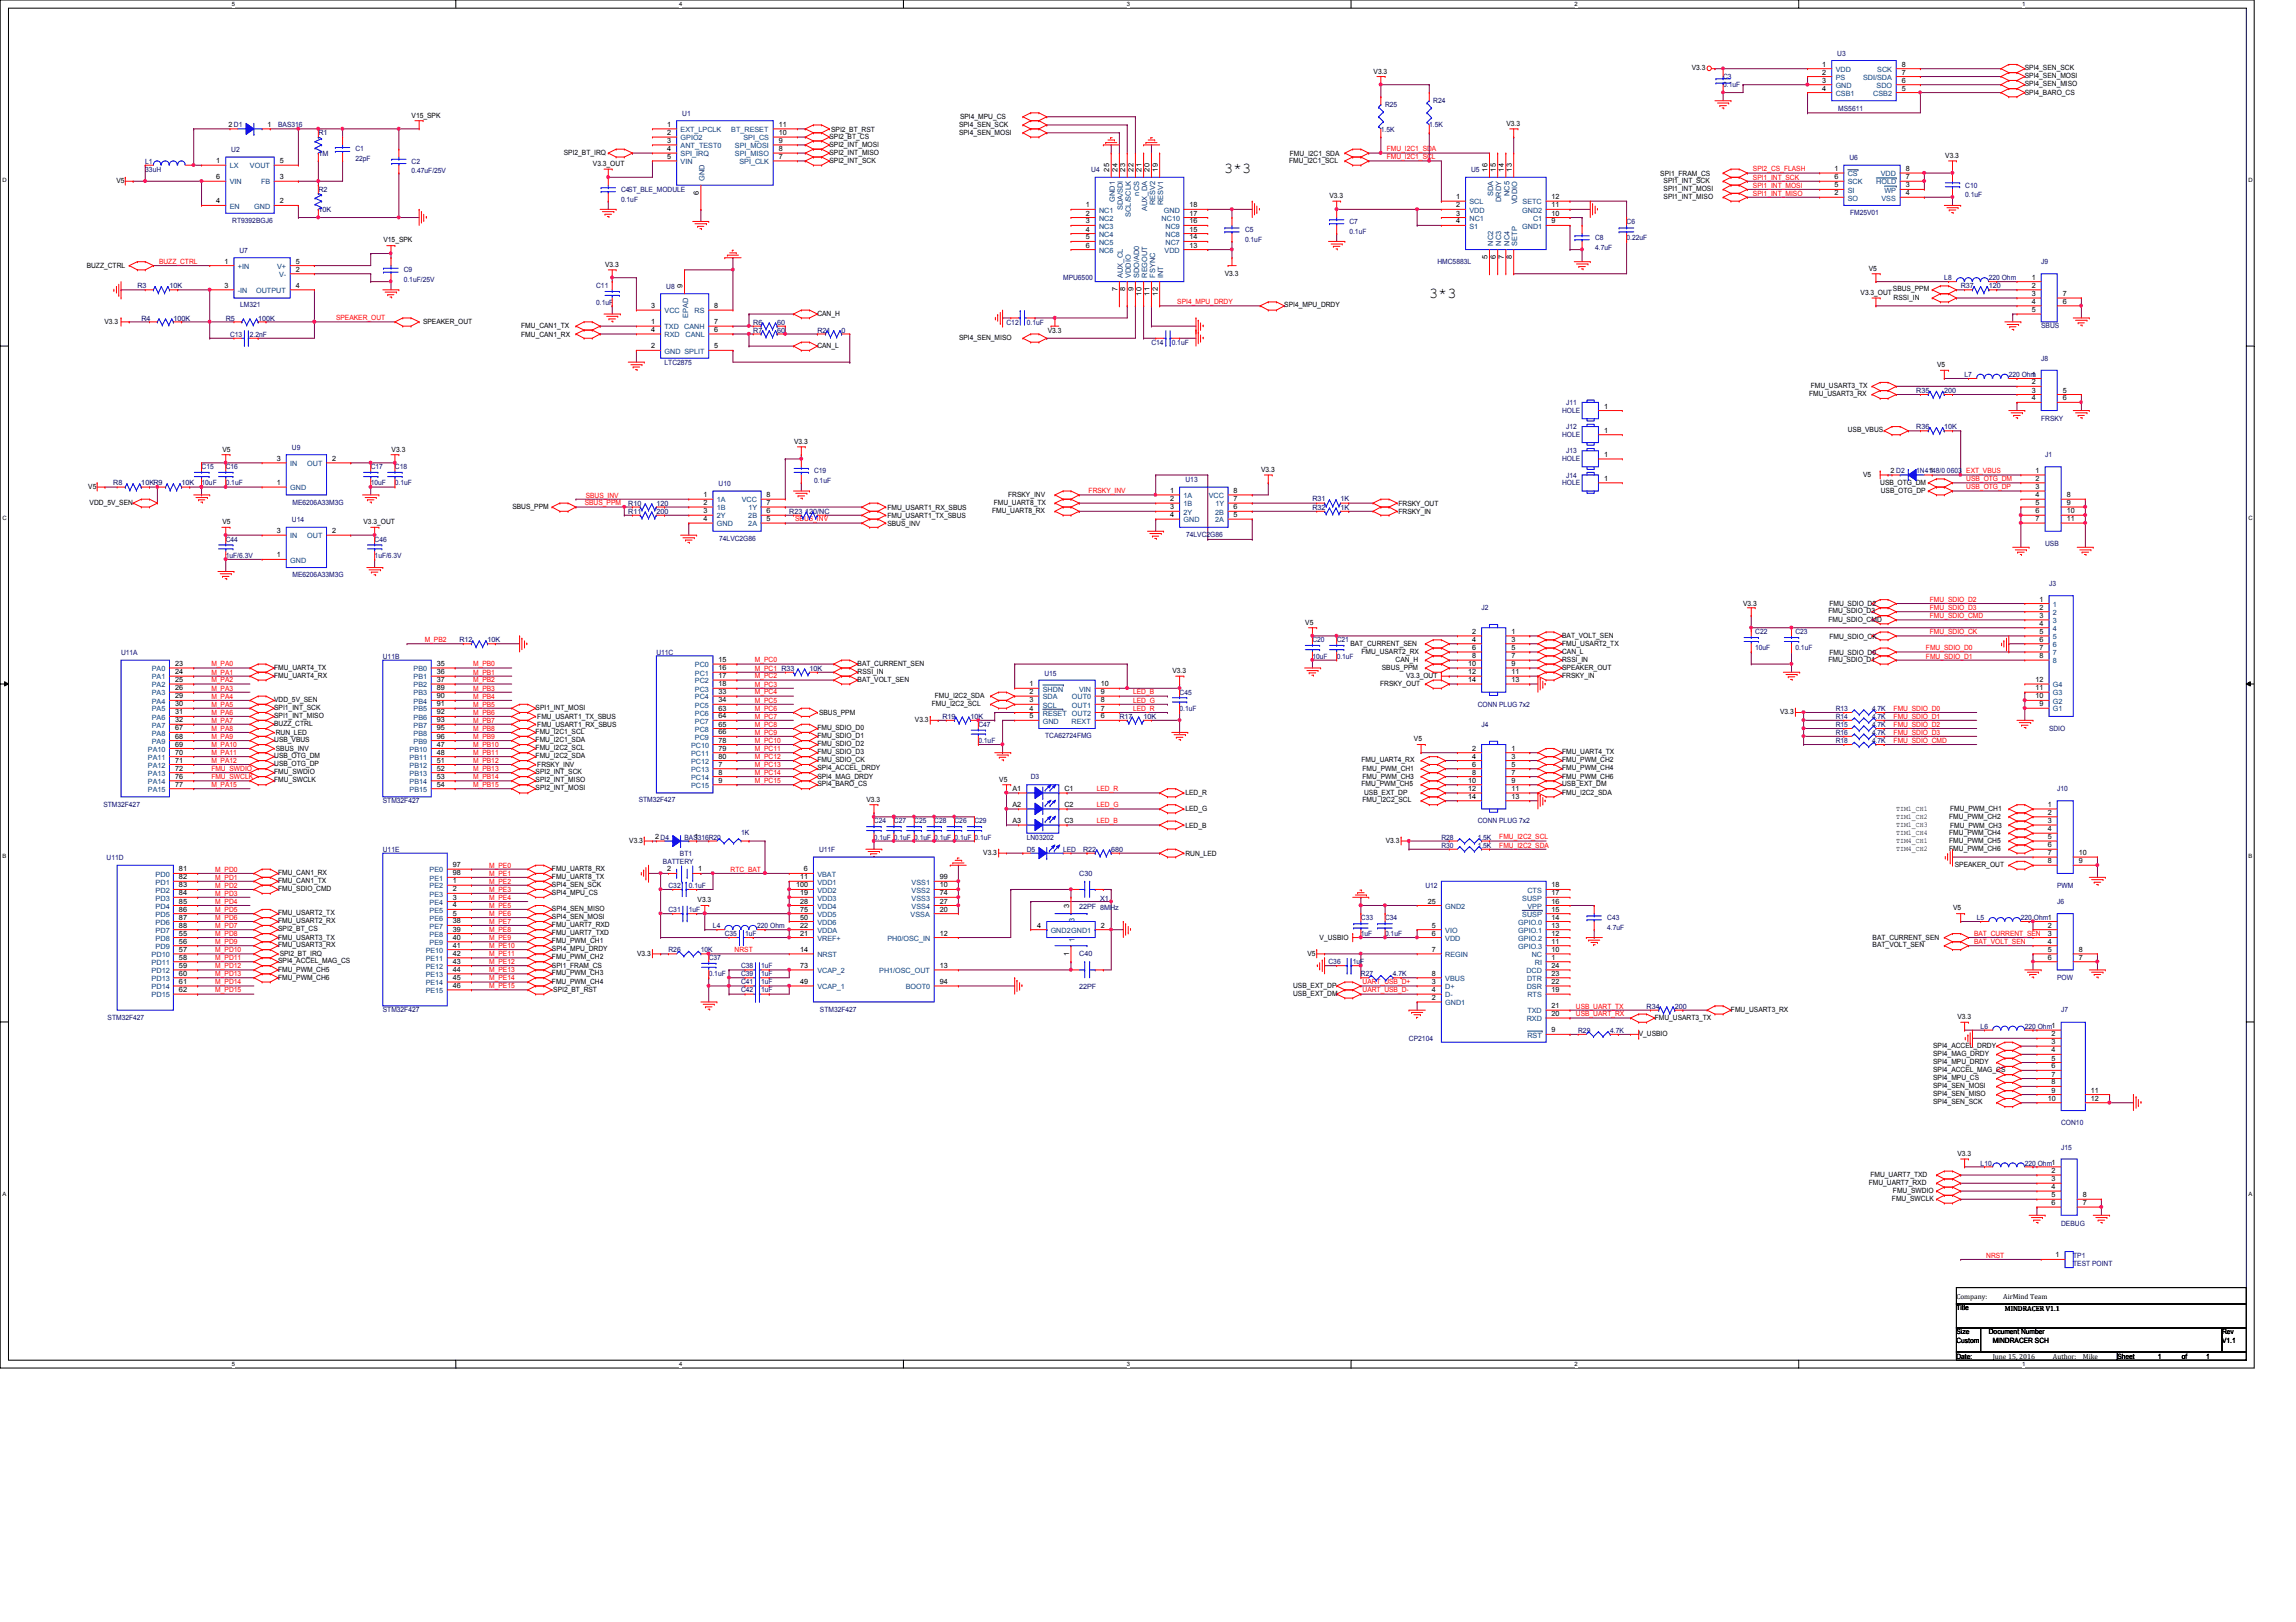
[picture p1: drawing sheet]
<svg xmlns="http://www.w3.org/2000/svg" width="297mm" height="210mm" viewBox="0 0 297 210" stroke-linecap="round" stroke-linejoin="round" font-family="sans-serif">
<defs><g id="words">
<g font-size="1.9">
<text x="158.4" y="22.4">3*3</text>
<text x="184.9" y="38.5">3*3</text>
</g>
<g font-size=".9">
<text x="177.7" y="9.5">V3.3</text>
<text x="218.9" y="9.1">V3.3</text>
<text x="235.8" y="8.6">1</text>
<text x="235.8" y="9.7">2</text>
<text x="235.8" y="10.7">3</text>
<text x="235.8" y="11.7">4</text>
<text x="246" y="11.7">5</text>
<text x="246" y="10.7">6</text>
<text x="246" y="9.7">7</text>
<text x="246" y="8.6">8</text>
<text x="262" y="9.1">SPI4_SEN_SCK</text>
<text x="262" y="10.1">SPI4_SEN_MOSI</text>
<text x="262" y="11.2">SPI4_SEN_MISO</text>
<text x="29.5" y="16.4">2 D1</text>
<text x="34.6" y="16.4">1</text>
<text x="53.3" y="15.2">V15_SPK</text>
<text x="86.3" y="16.4">1</text>
<text x="86.3" y="17.5">2</text>
<text x="100.8" y="17.5">10</text>
<text x="100.8" y="16.4">11</text>
<text x="107.3" y="17.9">SPI2_BT_CS</text>
<text x="107.5" y="17">SPI2_BT_RST</text>
<text x="124.1" y="16.4">SPI4_SEN_SCK</text>
<text x="124.1" y="17.4">SPI4_SEN_MOSI</text>
<text x="124.2" y="15.5">SPI4_MPU_CS</text>
<text x="194.9" y="16.3">V3.3</text>
<text x="262" y="12.2">SPI4_BARO_CS</text>
<text x="15.1" y="23.7">V5</text>
<text x="28" y="21.1">1</text>
<text x="28" y="23.2">6</text>
<text x="36.2" y="23.2">3</text>
<text x="36.2" y="21.1">5</text>
<text x="72.9" y="20">SPI2_BT_IRQ</text>
<text x="76.7" y="21.5">V3.3_OUT</text>
<text x="86.3" y="18.5">3</text>
<text x="86.3" y="19.6">4</text>
<text x="86.3" y="20.6">5</text>
<text x="100.8" y="20.6">7</text>
<text x="100.8" y="19.6">8</text>
<text x="100.8" y="18.5">9</text>
<text x="107.3" y="21.1">SPI2_INT_SCK</text>
<text x="107.3" y="20">SPI2_INT_MISO</text>
<text x="107.3" y="19">SPI2_INT_MOSI</text>
<text x="143.5" y="22.2" transform="rotate(-90 143.5 22.2)">25</text>
<text x="144.6" y="22.2" transform="rotate(-90 144.6 22.2)">24</text>
<text x="145.6" y="22.2" transform="rotate(-90 145.6 22.2)">23</text>
<text x="146.6" y="22.2" transform="rotate(-90 146.6 22.2)">22</text>
<text x="147.7" y="22.2" transform="rotate(-90 147.7 22.2)">21</text>
<text x="148.7" y="22.2" transform="rotate(-90 148.7 22.2)">20</text>
<text x="149.8" y="22.2" transform="rotate(-90 149.8 22.2)">19</text>
<text x="166.8" y="21.1">FMU_I2C1_SCL</text>
<text x="166.9" y="20.2">FMU_I2C1_SDA</text>
<text x="192.4" y="22.2" transform="rotate(-90 192.4 22.2)">16</text>
<text x="193.5" y="22.2" transform="rotate(-90 193.5 22.2)">15</text>
<text x="194.6" y="22.2" transform="rotate(-90 194.6 22.2)">14</text>
<text x="195.6" y="22.2" transform="rotate(-90 195.6 22.2)">13</text>
<text x="214.8" y="22.7">SPI1_FRAM_CS</text>
<text x="215.2" y="23.7">SPI1_INT_SCK</text>
<text x="237.3" y="22.1">1</text>
<text x="237.3" y="23.2">6</text>
<text x="246.5" y="23.2">7</text>
<text x="246.5" y="22.1">8</text>
<text x="251.7" y="20.4">V3.3</text>
<text x="28" y="26.3">4</text>
<text x="36.2" y="26.3">2</text>
<text x="90.4" y="25.2" transform="rotate(-90 90.4 25.2)">6</text>
<text x="140.5" y="26.8">1</text>
<text x="140.5" y="27.9">2</text>
<text x="140.5" y="28.9">3</text>
<text x="140.5" y="30">4</text>
<text x="153.9" y="30">15</text>
<text x="153.9" y="28.9">16</text>
<text x="153.9" y="27.9">17</text>
<text x="153.9" y="26.8">18</text>
<text x="172" y="25.7">V3.3</text>
<text x="188.4" y="25.8">1</text>
<text x="188.4" y="26.8">2</text>
<text x="188.4" y="27.9">3</text>
<text x="188.4" y="28.9">4</text>
<text x="200.7" y="28.9">9</text>
<text x="200.7" y="27.9">10</text>
<text x="200.7" y="26.8">11</text>
<text x="200.7" y="25.8">12</text>
<text x="215.2" y="24.7">SPI1_INT_MOSI</text>
<text x="215.2" y="25.7">SPI1_INT_MISO</text>
<text x="237.3" y="25.3">2</text>
<text x="237.3" y="24.3">5</text>
<text x="246.5" y="24.3">3</text>
<text x="246.5" y="25.3">4</text>
<text x="11.2" y="34.7">BUZZ_CTRL</text>
<text x="29" y="34.1">1</text>
<text x="38.3" y="35.2">2</text>
<text x="38.3" y="34.1">5</text>
<text x="49.6" y="31.4">V15_SPK</text>
<text x="78.3" y="34.5">V3.3</text>
<text x="140.5" y="31">5</text>
<text x="140.5" y="32">6</text>
<text x="153.9" y="31">14</text>
<text x="153.9" y="32">13</text>
<text x="158.5" y="35.8">V3.3</text>
<text x="192.4" y="33.6" transform="rotate(-90 192.4 33.6)">5</text>
<text x="193.5" y="33.6" transform="rotate(-90 193.5 33.6)">6</text>
<text x="194.6" y="33.6" transform="rotate(-90 194.6 33.6)">7</text>
<text x="195.6" y="33.6" transform="rotate(-90 195.6 33.6)">8</text>
<text x="241.8" y="35">V5</text>
<text x="13.5" y="41.9">V3.3</text>
<text x="29" y="37.3">3</text>
<text x="38.3" y="37.3">4</text>
<text x="54.7" y="41.9">SPEAKER_OUT</text>
<text x="84.2" y="42">1</text>
<text x="84.2" y="39.9">3</text>
<text x="88.3" y="37.3" transform="rotate(-90 88.3 37.3)">9</text>
<text x="92.4" y="42">7</text>
<text x="92.4" y="39.9">8</text>
<text x="105.7" y="40.9">CAN_H</text>
<text x="144.6" y="37.7" transform="rotate(-90 144.6 37.7)">7</text>
<text x="145.6" y="37.7" transform="rotate(-90 145.6 37.7)">8</text>
<text x="146.6" y="37.7" transform="rotate(-90 146.6 37.7)">9</text>
<text x="147.7" y="38.3" transform="rotate(-90 147.7 38.3)">10</text>
<text x="148.7" y="38.3" transform="rotate(-90 148.7 38.3)">11</text>
<text x="149.8" y="38.3" transform="rotate(-90 149.8 38.3)">12</text>
<text x="166.2" y="39.8">SPI4_MPU_DRDY</text>
<text x="240.7" y="38.1">V3.3_OUT</text>
<text x="244.9" y="37.7">SBUS_PPM</text>
<text x="245" y="38.9">RSSI_IN</text>
<text x="262.8" y="36.2">1</text>
<text x="262.8" y="37.3">2</text>
<text x="262.8" y="38.3">3</text>
<text x="262.8" y="39.3">4</text>
<text x="262.8" y="40.4">5</text>
<text x="266.9" y="38.3">7</text>
<text x="266.9" y="39.3">6</text>
<text x="67.4" y="42.5">FMU_CAN1_TX</text>
<text x="67.4" y="43.6">FMU_CAN1_RX</text>
<text x="84.2" y="45.1">2</text>
<text x="84.2" y="43">4</text>
<text x="92.4" y="45.1">5</text>
<text x="92.4" y="43">6</text>
<text x="105.7" y="45">CAN_L</text>
<text x="124.1" y="44">SPI4_SEN_MISO</text>
<text x="135.5" y="43.1">V3.3</text>
<text x="250.6" y="47.5">V5</text>
<text x="207.5" y="52.9">1</text>
<text x="234.1" y="51.3">FMU_USART3_RX</text>
<text x="234.3" y="50.2">FMU_USART3_TX</text>
<text x="262.8" y="48.7">1</text>
<text x="262.8" y="49.7">2</text>
<text x="262.8" y="50.8">3</text>
<text x="262.8" y="51.8">4</text>
<text x="266.9" y="50.8">5</text>
<text x="266.9" y="51.8">6</text>
<text x="28.8" y="58.5">V5</text>
<text x="35.8" y="59.6">3</text>
<text x="43" y="59.6">2</text>
<text x="50.7" y="58.5">V3.3</text>
<text x="102.7" y="57.4">V3.3</text>
<text x="207.5" y="56">1</text>
<text x="207.5" y="59.1">1</text>
<text x="239.1" y="56">USB_VBUS</text>
<text x="11.4" y="63.2">V5</text>
<text x="11.6" y="65.3">VDD_5V_SEN</text>
<text x="35.8" y="62.8">1</text>
<text x="66.3" y="65.8">SBUS_PPM</text>
<text x="91" y="64.3">1</text>
<text x="91" y="65.4">2</text>
<text x="99.2" y="65.4">7</text>
<text x="99.2" y="64.3">8</text>
<text x="114.8" y="66">FMU_USART1_RX_SBUS</text>
<text x="128.6" y="65.3">FMU_UART8_TX</text>
<text x="130.4" y="64.3">FRSKY_INV</text>
<text x="151.4" y="63.8">1</text>
<text x="151.4" y="64.9">2</text>
<text x="151.4" y="65.9">3</text>
<text x="159.6" y="65.9">6</text>
<text x="159.6" y="64.9">7</text>
<text x="159.6" y="63.8">8</text>
<text x="163.1" y="61">V3.3</text>
<text x="180.9" y="65.4">FRSKY_OUT</text>
<text x="207.5" y="62.2">1</text>
<text x="241" y="61.7">V5</text>
<text x="243.2" y="62.7">USB_OTG_DM</text>
<text x="243.3" y="63.8">USB_OTG_DP</text>
<text x="244.6" y="61.2">2 D2</text>
<text x="249.7" y="61.2">1</text>
<text x="263.4" y="61.2">1</text>
<text x="263.4" y="62.2">2</text>
<text x="263.4" y="63.3">3</text>
<text x="263.4" y="64.3">4</text>
<text x="263.4" y="65.4">5</text>
<text x="267.4" y="64.3">8</text>
<text x="267.4" y="65.4">9</text>
<text x="28.8" y="67.8">V5</text>
<text x="35.8" y="69">3</text>
<text x="43" y="69">2</text>
<text x="47" y="67.8">V3.3_OUT</text>
<text x="91" y="66.4">3</text>
<text x="91" y="67.4">4</text>
<text x="99.2" y="67.4">5</text>
<text x="99.2" y="66.4">6</text>
<text x="114.8" y="67">FMU_USART1_TX_SBUS</text>
<text x="114.8" y="68">SBUS_INV</text>
<text x="128.4" y="66.4">FMU_UART8_RX</text>
<text x="151.4" y="66.9">4</text>
<text x="159.6" y="66.9">5</text>
<text x="180.9" y="66.5">FRSKY_IN</text>
<text x="263.4" y="66.4">6</text>
<text x="263.4" y="67.4">7</text>
<text x="267.4" y="66.4">10</text>
<text x="267.4" y="67.4">11</text>
<text x="35.8" y="72.1">1</text>
<text x="263.9" y="77.9">1</text>
<text x="168.9" y="80.9">V5</text>
<text x="174.7" y="83.7">BAT_CURRENT_SEN</text>
<text x="190.5" y="82">2</text>
<text x="190.5" y="83.1">4</text>
<text x="195.5" y="82">1</text>
<text x="195.5" y="83.1">3</text>
<text x="202.1" y="82.5">BAT_VOLT_SEN</text>
<text x="202.1" y="83.6">FMU_USART2_TX</text>
<text x="225.5" y="78.4">V3.3</text>
<text x="236.6" y="79.4">FMU_SDIO_D3</text>
<text x="236.6" y="80.4">FMU_SDIO_CMD</text>
<text x="236.7" y="78.4">FMU_SDIO_D2</text>
<text x="236.7" y="82.6">FMU_SDIO_CK</text>
<text x="263.9" y="78.9">2</text>
<text x="263.9" y="80">3</text>
<text x="263.9" y="81">4</text>
<text x="263.9" y="82">5</text>
<text x="263.9" y="83.1">6</text>
<text x="22.6" y="86.2">23</text>
<text x="22.6" y="87.2">24</text>
<text x="22.6" y="88.3">25</text>
<text x="22.6" y="89.3">26</text>
<text x="35.5" y="86.7">FMU_UART4_TX</text>
<text x="35.5" y="87.7">FMU_UART4_RX</text>
<text x="56.5" y="86.2">35</text>
<text x="56.5" y="87.2">36</text>
<text x="56.5" y="88.3">37</text>
<text x="56.5" y="89.3">89</text>
<text x="93" y="85.7">15</text>
<text x="93" y="86.7">16</text>
<text x="93" y="87.8">17</text>
<text x="93" y="88.8">18</text>
<text x="93" y="89.8">33</text>
<text x="111" y="86.1">BAT_CURRENT_SEN</text>
<text x="111" y="88.2">BAT_VOLT_SEN</text>
<text x="111" y="87.2">RSSI_IN</text>
<text x="133.2" y="88.8">1</text>
<text x="133.2" y="89.8">2</text>
<text x="142.4" y="89.8">9</text>
<text x="142.4" y="88.8">10</text>
<text x="151.7" y="87.1">V3.3</text>
<text x="176.1" y="84.6">FMU_USART2_RX</text>
<text x="178.6" y="88.8">FRSKY_OUT</text>
<text x="178.8" y="86.7">SBUS_PPM</text>
<text x="180.5" y="85.6">CAN_H</text>
<text x="181.9" y="87.7">V3.3_OUT</text>
<text x="189.9" y="86.2">10</text>
<text x="189.9" y="87.2">12</text>
<text x="189.9" y="88.3">14</text>
<text x="190.5" y="84.1">6</text>
<text x="190.5" y="85.2">8</text>
<text x="195.5" y="84.1">5</text>
<text x="195.5" y="85.2">7</text>
<text x="195.5" y="86.2">9</text>
<text x="195.5" y="87.2">11</text>
<text x="195.5" y="88.3">13</text>
<text x="202.1" y="87.7">FRSKY_IN</text>
<text x="202.1" y="84.6">CAN_L</text>
<text x="202.1" y="85.6">RSSI_IN</text>
<text x="202.1" y="86.7">SPEAKER_OUT</text>
<text x="236.6" y="85.6">FMU_SDIO_D1</text>
<text x="236.7" y="84.7">FMU_SDIO_D0</text>
<text x="263.4" y="88.3">12</text>
<text x="263.4" y="89.3">11</text>
<text x="263.9" y="84.1">7</text>
<text x="263.9" y="85.2">8</text>
<text x="22.6" y="90.4">29</text>
<text x="22.6" y="91.4">30</text>
<text x="22.6" y="92.5">31</text>
<text x="22.6" y="93.5">32</text>
<text x="22.6" y="94.5">67</text>
<text x="22.6" y="95.6">68</text>
<text x="35.5" y="90.8">VDD_5V_SEN</text>
<text x="35.5" y="91.9">SPI1_INT_SCK</text>
<text x="35.5" y="92.9">SPI1_INT_MISO</text>
<text x="35.5" y="94">BUZZ_CTRL</text>
<text x="35.7" y="95.1">RUN_LED</text>
<text x="56.5" y="90.4">90</text>
<text x="56.5" y="91.4">91</text>
<text x="56.5" y="92.5">92</text>
<text x="56.5" y="93.5">93</text>
<text x="56.5" y="94.5">95</text>
<text x="56.5" y="95.6">96</text>
<text x="69.3" y="95">FMU_I2C1_SCL</text>
<text x="69.3" y="91.9">SPI1_INT_MOSI</text>
<text x="69.5" y="94.1">FMU_USART1_RX_SBUS</text>
<text x="69.5" y="93">FMU_USART1_TX_SBUS</text>
<text x="93" y="90.9">34</text>
<text x="93" y="91.9">63</text>
<text x="93" y="93">64</text>
<text x="93" y="94">65</text>
<text x="93" y="95">66</text>
<text x="105.7" y="94.5">FMU_SDIO_D0</text>
<text x="105.7" y="95.5">FMU_SDIO_D1</text>
<text x="106" y="92.5">SBUS_PPM</text>
<text x="118.4" y="93.4">V3.3</text>
<text x="120.6" y="91.4">FMU_I2C2_SCL</text>
<text x="120.9" y="90.3">FMU_I2C2_SDA</text>
<text x="133.2" y="90.9">3</text>
<text x="133.2" y="91.9">4</text>
<text x="133.2" y="93">5</text>
<text x="142.4" y="93">6</text>
<text x="142.4" y="91.9">7</text>
<text x="142.4" y="90.9">8</text>
<text x="182.9" y="95.9">V5</text>
<text x="230.3" y="92.4">V3.3</text>
<text x="263.4" y="90.4">10</text>
<text x="263.9" y="91.4">9</text>
<text x="22.6" y="96.6">69</text>
<text x="22.6" y="97.7">70</text>
<text x="22.6" y="98.7">71</text>
<text x="22.6" y="99.7">72</text>
<text x="22.6" y="100.8">76</text>
<text x="22.6" y="101.8">77</text>
<text x="35.5" y="99.2">USB_OTG_DP</text>
<text x="35.5" y="98.1">USB_OTG_DM</text>
<text x="35.5" y="96.1">USB_VBUS</text>
<text x="35.5" y="100.2">FMU_SWDIO</text>
<text x="35.5" y="101.3">FMU_SWCLK</text>
<text x="35.7" y="97.2">SBUS_INV</text>
<text x="56.5" y="96.6">47</text>
<text x="56.5" y="97.7">48</text>
<text x="56.5" y="98.7">51</text>
<text x="56.5" y="99.7">52</text>
<text x="56.5" y="100.8">53</text>
<text x="56.5" y="101.8">54</text>
<text x="69.3" y="97.1">FMU_I2C2_SCL</text>
<text x="69.3" y="98.1">FMU_I2C2_SDA</text>
<text x="69.3" y="96.1">FMU_I2C1_SDA</text>
<text x="69.3" y="100.2">SPI2_INT_SCK</text>
<text x="69.3" y="101.3">SPI2_INT_MISO</text>
<text x="69.5" y="99.3">FRSKY_INV</text>
<text x="93" y="96.1">78</text>
<text x="93" y="97.2">79</text>
<text x="93" y="98.2">80</text>
<text x="93" y="99.2">7</text>
<text x="93" y="100.2">8</text>
<text x="93" y="101.3">9</text>
<text x="105.7" y="101.8">SPI4_BARO_CS</text>
<text x="105.7" y="96.6">FMU_SDIO_D2</text>
<text x="105.7" y="97.6">FMU_SDIO_D3</text>
<text x="105.7" y="98.6">FMU_SDIO_CK</text>
<text x="105.7" y="99.7">SPI4_ACCEL_DRDY</text>
<text x="105.7" y="100.8">SPI4_MAG_DRDY</text>
<text x="129.3" y="101.1">V5</text>
<text x="176.1" y="98.6">FMU_UART4_RX</text>
<text x="176.1" y="101.8">FMU_PWM_CH5</text>
<text x="176.3" y="99.8">FMU_PWM_CH1</text>
<text x="176.3" y="100.8">FMU_PWM_CH3</text>
<text x="189.9" y="101.3">10</text>
<text x="190.5" y="97.2">2</text>
<text x="190.5" y="98.2">4</text>
<text x="190.5" y="99.2">6</text>
<text x="190.5" y="100.2">8</text>
<text x="195.5" y="97.2">1</text>
<text x="195.5" y="98.2">3</text>
<text x="195.5" y="99.2">5</text>
<text x="195.5" y="100.2">7</text>
<text x="195.5" y="101.3">9</text>
<text x="202.1" y="101.8">USB_EXT_DM</text>
<text x="202.1" y="97.6">FMU_UART4_TX</text>
<text x="202.1" y="98.6">FMU_PWM_CH2</text>
<text x="202.1" y="99.7">FMU_PWM_CH4</text>
<text x="202.1" y="100.8">FMU_PWM_CH6</text>
<text x="69.3" y="102.3">SPI2_INT_MOSI</text>
<text x="112.1" y="103.8">V3.3</text>
<text x="131" y="102.4">A1</text>
<text x="131" y="104.4">A2</text>
<text x="131" y="106.5">A3</text>
<text x="137.7" y="102.4">C1</text>
<text x="137.7" y="104.4">C2</text>
<text x="137.7" y="106.5">C3</text>
<text x="153.4" y="102.9">LED_R</text>
<text x="153.4" y="105">LED_G</text>
<text x="153.4" y="107.1">LED_B</text>
<text x="176.3" y="103.8">FMU_I2C2_SCL</text>
<text x="176.5" y="102.8">USB_EXT_DP</text>
<text x="189.9" y="102.4">12</text>
<text x="189.9" y="103.4">14</text>
<text x="195.5" y="102.4">11</text>
<text x="195.5" y="103.4">13</text>
<text x="202.1" y="102.8">FMU_I2C2_SDA</text>
<text x="245.3" y="104.9">TIM1_CH1</text>
<text x="245.3" y="106">TIM1_CH2</text>
<text x="245.3" y="107">TIM1_CH3</text>
<text x="252.2" y="106">FMU_PWM_CH2</text>
<text x="252.3" y="105">FMU_PWM_CH1</text>
<text x="252.3" y="107.1">FMU_PWM_CH3</text>
<text x="264.9" y="104.4">1</text>
<text x="264.9" y="105.5">2</text>
<text x="264.9" y="106.5">3</text>
<text x="264.9" y="107.6">4</text>
<text x="23.2" y="112.8">81</text>
<text x="23.2" y="113.8">82</text>
<text x="36" y="113.2">FMU_CAN1_RX</text>
<text x="58.6" y="112.2">97</text>
<text x="58.6" y="113.3">98</text>
<text x="71.4" y="112.7">FMU_UART8_RX</text>
<text x="71.4" y="113.7">FMU_UART8_TX</text>
<text x="81.4" y="109.1">V3.3</text>
<text x="84.7" y="108.6">2 D4</text>
<text x="86.3" y="112.8">2</text>
<text x="89.8" y="108.6">1</text>
<text x="90.3" y="112.8">1</text>
<text x="103.5" y="113.8">11</text>
<text x="104" y="112.8">6</text>
<text x="121.6" y="113.8">99</text>
<text x="127.2" y="110.6">V3.3</text>
<text x="153.4" y="110.7">RUN_LED</text>
<text x="179.3" y="109.1">V3.3</text>
<text x="245.3" y="108">TIM1_CH4</text>
<text x="245.3" y="110.1">TIM4_CH2</text>
<text x="245.3" y="109.1">TIM4_CH1</text>
<text x="252.2" y="108">FMU_PWM_CH4</text>
<text x="252.2" y="109.1">FMU_PWM_CH5</text>
<text x="252.2" y="110.1">FMU_PWM_CH6</text>
<text x="252.9" y="112.2">SPEAKER_OUT</text>
<text x="264.9" y="108.6">5</text>
<text x="264.9" y="109.6">6</text>
<text x="264.9" y="110.7">7</text>
<text x="264.9" y="111.7">8</text>
<text x="268.9" y="111.7">9</text>
<text x="268.9" y="110.7">10</text>
<text x="23.2" y="114.9">83</text>
<text x="23.2" y="115.9">84</text>
<text x="23.2" y="116.9">85</text>
<text x="23.2" y="118">86</text>
<text x="23.2" y="119">87</text>
<text x="36" y="115.3">FMU_SDIO_CMD</text>
<text x="36" y="118.4">FMU_USART2_TX</text>
<text x="36" y="119.5">FMU_USART2_RX</text>
<text x="36" y="114.3">FMU_CAN1_TX</text>
<text x="58.6" y="114.3">1</text>
<text x="58.6" y="115.4">2</text>
<text x="58.6" y="116.4">3</text>
<text x="58.6" y="117.4">4</text>
<text x="58.6" y="118.5">5</text>
<text x="58.6" y="119.5">38</text>
<text x="71.4" y="114.8">SPI4_SEN_SCK</text>
<text x="71.4" y="119">SPI4_SEN_MOSI</text>
<text x="71.4" y="117.9">SPI4_SEN_MISO</text>
<text x="71.4" y="115.8">SPI4_MPU_CS</text>
<text x="90.3" y="116.8">V3.3</text>
<text x="103" y="114.9">100</text>
<text x="103.5" y="115.9">19</text>
<text x="103.5" y="116.9">28</text>
<text x="103.5" y="118">75</text>
<text x="103.5" y="119">50</text>
<text x="121.6" y="114.9">10</text>
<text x="121.6" y="115.9">74</text>
<text x="121.6" y="116.9">27</text>
<text x="121.6" y="118">20</text>
<text x="138.3" y="117.5" transform="rotate(-90 138.3 117.5)">3</text>
<text x="184.7" y="116.9">25</text>
<text x="200.7" y="119">14</text>
<text x="200.7" y="118">15</text>
<text x="200.7" y="116.9">16</text>
<text x="200.7" y="115.9">17</text>
<text x="200.7" y="114.9">18</text>
<text x="252.7" y="117.8">V5</text>
<text x="23.2" y="120.1">88</text>
<text x="23.2" y="121.1">55</text>
<text x="23.2" y="122.1">56</text>
<text x="23.2" y="123.2">57</text>
<text x="23.2" y="124.2">58</text>
<text x="23.2" y="125.3">59</text>
<text x="36" y="122.6">FMU_USART3_RX</text>
<text x="36" y="121.6">FMU_USART3_TX</text>
<text x="36" y="124.7">SPI4_ACCEL_MAG_CS</text>
<text x="36" y="120.5">SPI2_BT_CS</text>
<text x="36" y="125.7">FMU_PWM_CH5</text>
<text x="36.2" y="123.7">SPI2_BT_IRQ</text>
<text x="58.6" y="120.6">39</text>
<text x="58.6" y="121.6">40</text>
<text x="58.6" y="122.6">41</text>
<text x="58.6" y="123.7">42</text>
<text x="58.6" y="124.7">43</text>
<text x="58.6" y="125.8">44</text>
<text x="71.4" y="122.1">FMU_PWM_CH1</text>
<text x="71.4" y="124.2">FMU_PWM_CH2</text>
<text x="71.4" y="123.1">SPI4_MPU_DRDY</text>
<text x="71.4" y="125.2">SPI1_FRAM_CS</text>
<text x="71.4" y="120">FMU_UART7_RXD</text>
<text x="71.4" y="121">FMU_UART7_TXD</text>
<text x="82.4" y="123.7">V3.3</text>
<text x="103.5" y="120.1">22</text>
<text x="103.5" y="121.1">21</text>
<text x="103.5" y="123.2">14</text>
<text x="103.5" y="125.3">73</text>
<text x="121.6" y="121.1">12</text>
<text x="121.6" y="125.3">13</text>
<text x="134.2" y="120.1">4</text>
<text x="138.3" y="123.7" transform="rotate(-90 138.3 123.7)">1</text>
<text x="142.4" y="120.1">2</text>
<text x="169.2" y="123.7">V5</text>
<text x="170.7" y="121.6">V_USBIO</text>
<text x="185.2" y="120.1">5</text>
<text x="185.2" y="121.1">6</text>
<text x="185.2" y="123.2">7</text>
<text x="200.7" y="124.2">1</text>
<text x="200.7" y="123.2">10</text>
<text x="200.7" y="122.1">11</text>
<text x="200.7" y="121.1">12</text>
<text x="200.7" y="120.1">13</text>
<text x="200.7" y="125.3">24</text>
<text x="242.3" y="121.6">BAT_CURRENT_SEN</text>
<text x="242.3" y="122.6">BAT_VOLT_SEN</text>
<text x="264.9" y="120.1">2</text>
<text x="264.9" y="121.1">3</text>
<text x="264.9" y="122.1">4</text>
<text x="264.9" y="123.2">5</text>
<text x="264.9" y="124.2">6</text>
<text x="268.9" y="124.2">7</text>
<text x="268.9" y="123.2">8</text>
<text x="23.2" y="126.3">60</text>
<text x="23.2" y="127.3">61</text>
<text x="23.2" y="128.4">62</text>
<text x="36" y="126.8">FMU_PWM_CH6</text>
<text x="58.6" y="126.8">45</text>
<text x="58.6" y="127.8">46</text>
<text x="71.4" y="126.2">FMU_PWM_CH3</text>
<text x="71.4" y="127.3">FMU_PWM_CH4</text>
<text x="71.6" y="128.4">SPI2_BT_RST</text>
<text x="103.5" y="127.3">49</text>
<text x="121.6" y="127.3">94</text>
<text x="167.3" y="127.8">USB_EXT_DP</text>
<text x="167.3" y="128.9">USB_EXT_DM</text>
<text x="185.2" y="129.4">2</text>
<text x="185.2" y="127.3">3</text>
<text x="185.2" y="128.4">4</text>
<text x="185.2" y="126.3">8</text>
<text x="200.7" y="128.4">19</text>
<text x="200.7" y="131.5">20</text>
<text x="200.7" y="130.5">21</text>
<text x="200.7" y="127.3">22</text>
<text x="200.7" y="126.3">23</text>
<text x="214.1" y="132">FMU_USART3_TX</text>
<text x="223.9" y="130.9">FMU_USART3_RX</text>
<text x="253.2" y="131.9">V3.3</text>
<text x="200.7" y="133.6">9</text>
<text x="212" y="134.1">V_USBIO</text>
<text x="250.1" y="135.6">SPI4_ACCEL_DRDY</text>
<text x="250.1" y="136.7">SPI4_MAG_DRDY</text>
<text x="250.1" y="137.7">SPI4_MPU_DRDY</text>
<text x="265.4" y="134.1">2</text>
<text x="265.4" y="135.1">3</text>
<text x="265.4" y="136.2">4</text>
<text x="265.4" y="137.2">5</text>
<text x="250.1" y="138.7">SPI4_ACCEL_MAG_CS</text>
<text x="250.1" y="139.8">SPI4_MPU_CS</text>
<text x="250.1" y="140.8">SPI4_SEN_MOSI</text>
<text x="250.1" y="142.9">SPI4_SEN_SCK</text>
<text x="250.1" y="141.9">SPI4_SEN_MISO</text>
<text x="264.9" y="142.5">10</text>
<text x="265.4" y="138.3">6</text>
<text x="265.4" y="139.3">7</text>
<text x="265.4" y="140.3">8</text>
<text x="265.4" y="141.4">9</text>
<text x="270.5" y="141.4">11</text>
<text x="270.5" y="142.5">12</text>
<text x="253.2" y="149.6">V3.3</text>
<text x="241.8" y="153.3">FMU_UART7_RXD</text>
<text x="242" y="152.3">FMU_UART7_TXD</text>
<text x="244.8" y="155.4">FMU_SWCLK</text>
<text x="244.9" y="154.3">FMU_SWDIO</text>
<text x="265.4" y="151.8">2</text>
<text x="265.4" y="152.9">3</text>
<text x="265.4" y="153.9">4</text>
<text x="265.4" y="154.9">5</text>
<text x="265.4" y="156">6</text>
<text x="269.4" y="156">7</text>
<text x="269.4" y="154.9">8</text>
<text x="265.9" y="162.7">1</text>
<text x="253.1" y="168.1">Company:</text>
<text x="253.1" y="173.7">Custom</text>
<text x="253.1" y="169.6">Title</text>
<text x="253.1" y="172.7">Size</text>
<text x="257.3" y="172.7">Document Number</text>
<text x="257.8" y="173.7">MINDRACER SCH</text>
<text x="259.2" y="168.1">AirMind Team</text>
<text x="259.4" y="169.6">MINDRACER V1.1</text>
<text x="287.5" y="172.7">Rev</text>
<text x="287.5" y="173.7">V1.1</text>
<text x="253.1" y="175.8">Date:</text>
<text x="257.8" y="175.9">June 15, 2016</text>
<text x="265.6" y="175.9">Author:</text>
<text x="269.5" y="175.9">Mike</text>
<text x="273.9" y="175.8">Sheet</text>
<text x="279.1" y="175.8">1</text>
<text x="282.3" y="175.8">of</text>
<text x="285.4" y="175.8">1</text>
</g>
<g font-size=".9" fill="#000080">
<text x="222.9" y="10.2">C3</text>
<text x="222.9" y="11.3">0.1uF</text>
<text x="237.7" y="7.2">U3</text>
<text x="36" y="16.5">BAS316</text>
<text x="41.2" y="17.5">R1</text>
<text x="88.3" y="15">U1</text>
<text x="178.6" y="17">1.5K</text>
<text x="179.2" y="13.9">R25</text>
<text x="184.9" y="16.5">1.5K</text>
<text x="185.4" y="13.4">R24</text>
<text x="237.8" y="14.3">MS5611</text>
<text x="18.8" y="21.2">L1</text>
<text x="18.8" y="22.2">33uH</text>
<text x="29.9" y="19.7">U2</text>
<text x="41.2" y="20.2">1M</text>
<text x="46" y="19.6">C1</text>
<text x="46" y="20.9">22pF</text>
<text x="53.3" y="21.2">C2</text>
<text x="53.3" y="22.4">0.47uF/25V</text>
<text x="141.2" y="22.2">U4</text>
<text x="190.3" y="22.3">U5</text>
<text x="239.3" y="20.7">U6</text>
<text x="30.1" y="28.9">RT9392BGJ6</text>
<text x="41.2" y="24.8">R2</text>
<text x="41.2" y="27.4">10K</text>
<text x="80.3" y="24.8">C4ST_BLE_MODULE</text>
<text x="80.3" y="26.1">0.1uF</text>
<text x="174.6" y="29">C7</text>
<text x="210.4" y="29">C6</text>
<text x="239.3" y="27.9">FM25V01</text>
<text x="254.3" y="24.3">C10</text>
<text x="254.3" y="25.5">0.1uF</text>
<text x="31" y="32.7">U7</text>
<text x="52.2" y="35.2">C9</text>
<text x="161.1" y="30">C5</text>
<text x="161.1" y="31.3">0.1uF</text>
<text x="174.6" y="30.2">0.1uF</text>
<text x="186" y="34.2">HMC5883L</text>
<text x="206.4" y="31.1">C8</text>
<text x="206.4" y="32.3">4.7uF</text>
<text x="210.4" y="31.1">0.22uF</text>
<text x="264.1" y="34.2">J9</text>
<text x="17.8" y="37.3">R3</text>
<text x="18.3" y="41.5">R4</text>
<text x="21.9" y="37.3">10K</text>
<text x="22.4" y="41.5">100K</text>
<text x="29.2" y="41.5">R5</text>
<text x="31.1" y="39.8">LM321</text>
<text x="33.4" y="41.5">100K</text>
<text x="52.2" y="36.5">0.1uF/25V</text>
<text x="77.1" y="37.3">C11</text>
<text x="77.1" y="39.4">0.1uF</text>
<text x="86.2" y="37.4">U8</text>
<text x="97.4" y="42">R6</text>
<text x="100.5" y="42">60</text>
<text x="130.2" y="42">C12</text>
<text x="132.8" y="42">0.1uF</text>
<text x="137.5" y="36.3">MPU6500</text>
<text x="251.5" y="36.3">L8</text>
<text x="253.7" y="37.3">R37</text>
<text x="257.3" y="37.3">120</text>
<text x="257.3" y="36.3">220 Ohm</text>
<text x="29.8" y="43.6">C13</text>
<text x="32.3" y="43.6">2.2nF</text>
<text x="86" y="47.2">LTC2875</text>
<text x="97.4" y="43.1">R7</text>
<text x="100.5" y="43.1">60</text>
<text x="105.7" y="43.1">R21</text>
<text x="108.9" y="43.1">0</text>
<text x="149" y="44.6">C14</text>
<text x="151.6" y="44.6">0.1uF</text>
<text x="264.1" y="46.7">J8</text>
<text x="264.1" y="42.5">SBUS</text>
<text x="202.1" y="53.5">HOLE</text>
<text x="202.6" y="52.4">J11</text>
<text x="247.9" y="50.8">R35</text>
<text x="251.5" y="50.8">200</text>
<text x="254.2" y="48.8">L7</text>
<text x="259.9" y="48.8">220 Ohm</text>
<text x="37.8" y="58.3">U9</text>
<text x="202.1" y="56.6">HOLE</text>
<text x="202.1" y="59.7">HOLE</text>
<text x="202.6" y="55.5">J12</text>
<text x="202.6" y="58.7">J13</text>
<text x="247.9" y="55.5">R36</text>
<text x="251.5" y="55.5">10K</text>
<text x="264.1" y="54.5">FRSKY</text>
<text x="264.6" y="59.2">J1</text>
<text x="14.6" y="62.8">R8</text>
<text x="18.3" y="62.8">10KR9</text>
<text x="23.5" y="62.8">10K</text>
<text x="26.1" y="60.7">C15</text>
<text x="26.1" y="62.8">10uF</text>
<text x="29.2" y="60.7">C16</text>
<text x="29.2" y="62.8">0.1uF</text>
<text x="37.8" y="65.3">ME6206A33M3G</text>
<text x="48" y="60.7">C17</text>
<text x="48" y="62.8">10uF</text>
<text x="51.1" y="60.7">C18</text>
<text x="51.1" y="62.8">0.1uF</text>
<text x="81.3" y="65.4">R10</text>
<text x="84.9" y="65.4">120</text>
<text x="93" y="62.9">U10</text>
<text x="105.3" y="61.3">C19</text>
<text x="105.3" y="62.5">0.1uF</text>
<text x="153.4" y="62.4">U13</text>
<text x="169.8" y="64.9">R31</text>
<text x="169.8" y="66">R32</text>
<text x="173.4" y="64.9">1K</text>
<text x="173.4" y="66">1K</text>
<text x="202.1" y="62.8">HOLE</text>
<text x="202.6" y="61.8">J14</text>
<text x="247.9" y="61.3">1N4148/0 0603</text>
<text x="29.2" y="70.1">C44</text>
<text x="37.8" y="67.6">U14</text>
<text x="48.5" y="70.1">C46</text>
<text x="81.3" y="66.5">R11</text>
<text x="84.9" y="66.5">200</text>
<text x="93" y="70">74LVC2G86</text>
<text x="102.1" y="66.5">R23 120/NC</text>
<text x="153.5" y="69.5">74LVC2G86</text>
<text x="264.6" y="70.7">USB</text>
<text x="29.2" y="72.2">1uF/6.3V</text>
<text x="37.8" y="74.7">ME6206A33M3G</text>
<text x="48.5" y="72.2">1uF/6.3V</text>
<text x="265.1" y="75.9">J3</text>
<text x="59.4" y="83.1">R12</text>
<text x="63.1" y="83.1">10K</text>
<text x="169.8" y="83.1">C20</text>
<text x="172.9" y="83.1">C21</text>
<text x="191.7" y="79">J2</text>
<text x="227.1" y="82.1">C22</text>
<text x="232.3" y="82.1">C23</text>
<text x="15.7" y="84.7">U11A</text>
<text x="49.5" y="85.2">U11B</text>
<text x="84.9" y="84.7">U11C</text>
<text x="104.7" y="86.8">10K</text>
<text x="135.1" y="87.4">U15</text>
<text x="152.6" y="89.9">C45</text>
<text x="169.8" y="85.2">10uF</text>
<text x="172.9" y="85.2">0.1uF</text>
<text x="227.1" y="84.2">10uF</text>
<text x="232.3" y="84.2">0.1uF</text>
<text x="121.9" y="93">R19</text>
<text x="125.6" y="93">10K</text>
<text x="126.6" y="94.1">C47</text>
<text x="135.2" y="95.5">TCA62724FMG</text>
<text x="144.8" y="93">R17</text>
<text x="148" y="93">10K</text>
<text x="152.6" y="92">0.1uF</text>
<text x="191.2" y="91.5">CONN PLUG 7x2</text>
<text x="191.7" y="94.1">J4</text>
<text x="237.5" y="93">R14</text>
<text x="237.5" y="94.1">R15</text>
<text x="237.5" y="95.1">R16</text>
<text x="237.5" y="92">R13</text>
<text x="242.2" y="93">4.7K</text>
<text x="242.2" y="94.1">4.7K</text>
<text x="242.2" y="95.1">4.7K</text>
<text x="242.2" y="92">4.7K</text>
<text x="265.1" y="94.6">SDIO</text>
<text x="126.6" y="96.1">0.1uF</text>
<text x="133.3" y="100.8">D3</text>
<text x="237.5" y="96.1">R18</text>
<text x="242.2" y="96.1">4.7K</text>
<text x="13.4" y="104.4">STM32F427</text>
<text x="49.5" y="104">STM32F427</text>
<text x="82.6" y="103.8">STM32F427</text>
<text x="113.1" y="106.6">C24</text>
<text x="115.7" y="106.6">C27</text>
<text x="118.3" y="106.6">C25</text>
<text x="120.9" y="106.6">C28</text>
<text x="123.5" y="106.6">C26</text>
<text x="126.1" y="106.6">C29</text>
<text x="191.2" y="106.6">CONN PLUG 7x2</text>
<text x="266.1" y="102.4">J10</text>
<text x="13.8" y="111.3">U11D</text>
<text x="49.5" y="110.2">U11E</text>
<text x="85.8" y="111.8">BATTERY</text>
<text x="88" y="110.7">BT1</text>
<text x="88.6" y="108.7">BAS316R20</text>
<text x="95.9" y="108.1">1K</text>
<text x="106" y="110.3">U11F</text>
<text x="113.1" y="108.7">0.1uF 0.1uF 0.1uF 0.1uF 0.1uF 0.1uF</text>
<text x="132.8" y="110.2">D5</text>
<text x="132.8" y="108.7">LN03202</text>
<text x="137.5" y="110.2">LED</text>
<text x="139.6" y="113.3">C30</text>
<text x="140.1" y="110.2">R22</text>
<text x="143.8" y="110.2">680</text>
<text x="186.5" y="108.7">R28</text>
<text x="186.5" y="109.7">R30</text>
<text x="191.2" y="108.7">1.5K</text>
<text x="191.2" y="109.7">1.5K</text>
<text x="86.5" y="118">C31</text>
<text x="86.5" y="114.9">C32</text>
<text x="89.1" y="118">1uF</text>
<text x="89.1" y="114.9">0.1uF</text>
<text x="139.6" y="117.6">22PF 8MHz</text>
<text x="142.3" y="116.5">X1</text>
<text x="176.1" y="119.1">C33</text>
<text x="179.2" y="119.1">C34</text>
<text x="184.4" y="114.9">U12</text>
<text x="207.9" y="119.1">C43</text>
<text x="255.7" y="119.1">L5</text>
<text x="261.4" y="119.1">220 Ohm1</text>
<text x="266.1" y="114.9">PWM</text>
<text x="266.1" y="117">J6</text>
<text x="86.5" y="123.2">R26</text>
<text x="90.7" y="123.2">10K</text>
<text x="91.7" y="124.3">C37</text>
<text x="92.2" y="120.1">L4</text>
<text x="93.8" y="121.2">C35</text>
<text x="95.9" y="125.3">C38</text>
<text x="96.4" y="121.2">1uF</text>
<text x="98" y="120.1">220 Ohm</text>
<text x="98.5" y="125.3">1uF</text>
<text x="139.6" y="123.7">C40</text>
<text x="171.9" y="124.8">C36</text>
<text x="175" y="124.8">1uF</text>
<text x="176.1" y="121.2">1uF</text>
<text x="179.2" y="121.2">0.1uF</text>
<text x="207.9" y="120.3">4.7uF</text>
<text x="13.9" y="132">STM32F427</text>
<text x="49.5" y="131">STM32F427</text>
<text x="91.7" y="126.4">0.1uF</text>
<text x="95.9" y="126.4">C39</text>
<text x="95.9" y="127.4">C41</text>
<text x="95.9" y="128.4">C42</text>
<text x="98.5" y="126.4">1uF</text>
<text x="98.5" y="127.4">1uF</text>
<text x="98.5" y="128.4">1uF</text>
<text x="106.1" y="130.9">STM32F427</text>
<text x="139.6" y="128">22PF</text>
<text x="176.1" y="126.4">R27</text>
<text x="180.2" y="126.4">4.7K</text>
<text x="213" y="130.5">R34</text>
<text x="216.7" y="130.5">200</text>
<text x="266.1" y="126.9">POW</text>
<text x="266.7" y="131">J7</text>
<text x="182.3" y="134.7">CP2104</text>
<text x="204.2" y="133.6">R29</text>
<text x="208.3" y="133.6">4.7K</text>
<text x="256.2" y="133.1">L6</text>
<text x="262" y="133.1">220 Ohm1</text>
<text x="266.7" y="145.6">CON10</text>
<text x="266.7" y="148.8">J15</text>
<text x="256.2" y="150.8">L10</text>
<text x="262" y="150.8">220 Ohm1</text>
<text x="266.7" y="158.6">DEBUG</text>
<text x="268.2" y="162.8">TP1</text>
<text x="268.2" y="163.8">TEST POINT</text>
</g>
<g font-size=".9" fill="#004080">
<text x="237.5" y="9.3">VDD</text>
<text x="237.5" y="10.3">PS</text>
<text x="237.5" y="11.4">GND</text>
<text x="241" y="10.3">SDI/SDA</text>
<text x="242.8" y="11.4">SDO</text>
<text x="242.9" y="9.3">SCK</text>
<text x="88.1" y="17.1">EXT_LPCLK</text>
<text x="94.6" y="17.1">BT_RESET</text>
<text x="237.5" y="12.4">CSB1</text>
<text x="242.4" y="12.4">CSB2</text>
<text x="29.7" y="21.8">LX</text>
<text x="29.7" y="23.9">VIN</text>
<text x="32.3" y="21.8">VOUT</text>
<text x="33.8" y="23.9">FB</text>
<text x="88.1" y="18.2">GPIO2</text>
<text x="88.1" y="19.2">ANT_TEST0</text>
<text x="88.1" y="20.2">SPI_IRQ</text>
<text x="88.1" y="21.3">VIN</text>
<text x="91.1" y="23.5" transform="rotate(-90 91.1 23.5)">GND</text>
<text x="95.1" y="20.2">SPI_MISO</text>
<text x="95.1" y="19.2">SPI_MOSI</text>
<text x="95.7" y="21.3">SPI_CLK</text>
<text x="96.2" y="18.2">SPI_CS</text>
<text x="239.1" y="22.8">CS</text>
<text x="239.1" y="23.9">SCK</text>
<text x="242.7" y="23.9">HOLD</text>
<text x="243.3" y="22.8">VDD</text>
<text x="29.7" y="27">EN</text>
<text x="32.9" y="27">GND</text>
<text x="142.2" y="27.5">NC1</text>
<text x="142.2" y="28.6">NC2</text>
<text x="142.2" y="29.6">NC3</text>
<text x="144.2" y="26.1" transform="rotate(-90 144.2 26.1)">GND1</text>
<text x="145.3" y="27.2" transform="rotate(-90 145.3 27.2)">SDA/SDI</text>
<text x="146.3" y="28.1" transform="rotate(-90 146.3 28.1)">SCL/SCLK</text>
<text x="147.4" y="25.3" transform="rotate(-90 147.4 25.3)">nCS</text>
<text x="148.4" y="27.3" transform="rotate(-90 148.4 27.3)">AUX_DA</text>
<text x="149.4" y="26.6" transform="rotate(-90 149.4 26.6)">RESV2</text>
<text x="150.3" y="28.6">NC10</text>
<text x="150.5" y="26.6" transform="rotate(-90 150.5 26.6)">RESV1</text>
<text x="150.6" y="27.5">GND</text>
<text x="150.8" y="29.6">NC9</text>
<text x="190.1" y="26.5">SCL</text>
<text x="190.1" y="27.5">VDD</text>
<text x="190.1" y="28.6">NC1</text>
<text x="190.1" y="29.6">S1</text>
<text x="193.2" y="25.4" transform="rotate(-90 193.2 25.4)">SDA</text>
<text x="194.2" y="26.1" transform="rotate(-90 194.2 26.1)">DRDY</text>
<text x="195.3" y="25.4" transform="rotate(-90 195.3 25.4)">NC5</text>
<text x="196.3" y="26.5" transform="rotate(-90 196.3 26.5)">VDDIO</text>
<text x="196.9" y="29.6">GND1</text>
<text x="196.9" y="27.5">GND2</text>
<text x="197" y="26.5">SETC</text>
<text x="198.3" y="28.6">C1</text>
<text x="239.1" y="26">SO</text>
<text x="239.1" y="24.9">SI</text>
<text x="243.4" y="26">VSS</text>
<text x="243.8" y="24.9">WP</text>
<text x="30.8" y="34.8">+IN</text>
<text x="35.9" y="34.8">V+</text>
<text x="36.1" y="35.9">V-</text>
<text x="142.2" y="30.6">NC4</text>
<text x="142.2" y="31.7">NC5</text>
<text x="142.2" y="32.7">NC6</text>
<text x="145.3" y="35.9" transform="rotate(-90 145.3 35.9)">AUX_CL</text>
<text x="146.3" y="35.9" transform="rotate(-90 146.3 35.9)">VDDIO</text>
<text x="147.4" y="35.9" transform="rotate(-90 147.4 35.9)">SDO/AD0</text>
<text x="148.4" y="35.9" transform="rotate(-90 148.4 35.9)">REGOUT</text>
<text x="149.4" y="35.9" transform="rotate(-90 149.4 35.9)">FSYNC</text>
<text x="150.5" y="35.9" transform="rotate(-90 150.5 35.9)">INT</text>
<text x="150.7" y="32.7">VDD</text>
<text x="150.8" y="31.7">NC7</text>
<text x="150.8" y="30.6">NC8</text>
<text x="193.2" y="31.8" transform="rotate(-90 193.2 31.8)">NC2</text>
<text x="194.2" y="31.8" transform="rotate(-90 194.2 31.8)">NC3</text>
<text x="195.3" y="31.8" transform="rotate(-90 195.3 31.8)">NC4</text>
<text x="196.3" y="31.8" transform="rotate(-90 196.3 31.8)">SETP</text>
<text x="30.8" y="37.9">-IN</text>
<text x="33.1" y="37.9">OUTPUT</text>
<text x="86" y="40.6">VCC</text>
<text x="89" y="41.1" transform="rotate(-90 89 41.1)">EPAD</text>
<text x="89.9" y="40.6">RS</text>
<text x="86" y="42.6">TXD</text>
<text x="86" y="45.8">GND SPLIT</text>
<text x="86" y="43.6">RXD</text>
<text x="88.5" y="42.6">CANH</text>
<text x="88.7" y="43.6">CANL</text>
<text x="37.5" y="63.5">GND</text>
<text x="37.5" y="60.3">IN</text>
<text x="39.7" y="60.3">OUT</text>
<text x="92.7" y="65">1A</text>
<text x="96" y="65">VCC</text>
<text x="153.1" y="64.5">1A</text>
<text x="153.1" y="65.5">1B</text>
<text x="156.4" y="64.5">VCC</text>
<text x="157.3" y="65.5">1Y</text>
<text x="37.5" y="69.7">IN</text>
<text x="39.7" y="69.7">OUT</text>
<text x="92.7" y="66">1B</text>
<text x="92.7" y="67.1">2Y</text>
<text x="92.7" y="68.1">GND</text>
<text x="96.8" y="68.1">2A</text>
<text x="96.8" y="67.1">2B</text>
<text x="96.9" y="66">1Y</text>
<text x="153.1" y="66.6">2Y</text>
<text x="153.1" y="67.6">GND</text>
<text x="157.2" y="67.6">2A</text>
<text x="157.2" y="66.6">2B</text>
<text x="37.5" y="72.8">GND</text>
<text x="265.6" y="78.5">1</text>
<text x="265.6" y="79.6">2</text>
<text x="265.6" y="80.6">3</text>
<text x="265.6" y="81.7">4</text>
<text x="265.6" y="82.7">5</text>
<text x="265.6" y="83.7">6</text>
<text x="19.6" y="86.9">PA0</text>
<text x="19.6" y="87.9">PA1</text>
<text x="19.6" y="88.9">PA2</text>
<text x="53.5" y="86.9">PB0</text>
<text x="53.5" y="87.9">PB1</text>
<text x="53.5" y="88.9">PB2</text>
<text x="89.9" y="86.4">PC0</text>
<text x="89.9" y="87.4">PC1</text>
<text x="89.9" y="88.4">PC2</text>
<text x="89.9" y="89.5">PC3</text>
<text x="134.9" y="89.5">SHDN</text>
<text x="139.6" y="89.5">VIN</text>
<text x="265.6" y="84.8">7</text>
<text x="265.6" y="85.9">8</text>
<text x="265.6" y="88.9">G4</text>
<text x="19.6" y="90">PA3</text>
<text x="19.6" y="91.1">PA4</text>
<text x="19.6" y="92.1">PA5</text>
<text x="19.6" y="93.1">PA6</text>
<text x="19.6" y="94.1">PA7</text>
<text x="19.6" y="95.2">PA8</text>
<text x="53.5" y="90">PB3</text>
<text x="53.5" y="91.1">PB4</text>
<text x="53.5" y="92.1">PB5</text>
<text x="53.5" y="93.1">PB6</text>
<text x="53.5" y="94.1">PB7</text>
<text x="53.5" y="95.2">PB8</text>
<text x="89.9" y="90.5">PC4</text>
<text x="89.9" y="91.6">PC5</text>
<text x="89.9" y="92.6">PC6</text>
<text x="89.9" y="93.6">PC7</text>
<text x="89.9" y="94.7">PC8</text>
<text x="89.9" y="95.7">PC9</text>
<text x="134.9" y="90.5">SDA</text>
<text x="134.9" y="91.6">SCL</text>
<text x="134.9" y="92.6">RESET</text>
<text x="134.9" y="93.6">GND</text>
<text x="138.6" y="93.6">REXT</text>
<text x="138.7" y="92.6">OUT2</text>
<text x="138.7" y="91.6">OUT1</text>
<text x="138.7" y="90.5">OUT0</text>
<text x="265.6" y="90">G3</text>
<text x="265.6" y="91.1">G2</text>
<text x="265.6" y="92.1">G1</text>
<text x="19.1" y="97.3">PA10</text>
<text x="19.1" y="98.3">PA11</text>
<text x="19.1" y="99.4">PA12</text>
<text x="19.1" y="100.4">PA13</text>
<text x="19.1" y="101.5">PA14</text>
<text x="19.6" y="96.3">PA9</text>
<text x="53" y="97.3">PB10</text>
<text x="53" y="98.3">PB11</text>
<text x="53" y="99.4">PB12</text>
<text x="53" y="100.4">PB13</text>
<text x="53" y="101.5">PB14</text>
<text x="53.5" y="96.3">PB9</text>
<text x="89.4" y="96.8">PC10</text>
<text x="89.4" y="97.8">PC11</text>
<text x="89.4" y="98.8">PC12</text>
<text x="89.4" y="99.9">PC13</text>
<text x="89.4" y="100.9">PC14</text>
<text x="89.4" y="102">PC15</text>
<text x="19.1" y="102.5">PA15</text>
<text x="53" y="102.5">PB15</text>
<text x="20.1" y="113.5">PD0</text>
<text x="55.6" y="112.9">PE0</text>
<text x="55.6" y="114">PE1</text>
<text x="105.7" y="113.5">VBAT</text>
<text x="20.1" y="114.5">PD1</text>
<text x="20.1" y="115.5">PD2</text>
<text x="20.1" y="116.5">PD3</text>
<text x="20.1" y="117.6">PD4</text>
<text x="20.1" y="118.7">PD5</text>
<text x="20.1" y="119.7">PD6</text>
<text x="55.6" y="115">PE2</text>
<text x="55.6" y="116">PE3</text>
<text x="55.6" y="117.1">PE4</text>
<text x="55.6" y="118.1">PE5</text>
<text x="55.6" y="119.2">PE6</text>
<text x="105.7" y="114.5">VDD1</text>
<text x="105.7" y="115.5">VDD2</text>
<text x="105.7" y="116.5">VDD3</text>
<text x="105.7" y="117.6">VDD4</text>
<text x="105.7" y="118.7">VDD5</text>
<text x="105.7" y="119.7">VDD6</text>
<text x="117.8" y="118.7">VSSA</text>
<text x="117.9" y="114.5">VSS1</text>
<text x="117.9" y="115.5">VSS2</text>
<text x="117.9" y="116.5">VSS3</text>
<text x="117.9" y="117.6">VSS4</text>
<text x="139" y="119.3" transform="rotate(-90 139 119.3)">3</text>
<text x="187" y="117.6">GND2</text>
<text x="196.4" y="119.7">GPIO.0</text>
<text x="196.9" y="118.7">SUSP</text>
<text x="196.9" y="116.5">SUSP</text>
<text x="197.6" y="117.6">VPP</text>
<text x="197.6" y="115.5">CTS</text>
<text x="19.6" y="123.9">PD10</text>
<text x="19.6" y="124.9">PD11</text>
<text x="19.6" y="125.9">PD12</text>
<text x="20.1" y="120.7">PD7</text>
<text x="20.1" y="121.8">PD8</text>
<text x="20.1" y="122.8">PD9</text>
<text x="55.1" y="123.3">PE10</text>
<text x="55.1" y="124.4">PE11</text>
<text x="55.1" y="125.4">PE12</text>
<text x="55.6" y="120.2">PE7</text>
<text x="55.6" y="121.2">PE8</text>
<text x="55.6" y="122.3">PE9</text>
<text x="105.7" y="120.7">VDDA</text>
<text x="105.7" y="121.8">VREF+</text>
<text x="105.7" y="123.9">NRST</text>
<text x="105.7" y="125.9">VCAP_2</text>
<text x="113.7" y="125.9">PH1/OSC_OUT</text>
<text x="114.8" y="121.8">PH0/OSC_IN</text>
<text x="135.9" y="120.7">GND2GND1</text>
<text x="139" y="121.9" transform="rotate(-90 139 121.9)">1</text>
<text x="187" y="120.7">VIO</text>
<text x="187" y="121.8">VDD</text>
<text x="187" y="123.9">REGIN</text>
<text x="196.4" y="122.8">GPIO.3</text>
<text x="196.4" y="121.8">GPIO.2</text>
<text x="196.4" y="120.7">GPIO.1</text>
<text x="197.5" y="125.9">DCD</text>
<text x="198.2" y="123.9">NC</text>
<text x="198.6" y="124.9">RI</text>
<text x="19.6" y="127">PD13</text>
<text x="19.6" y="128">PD14</text>
<text x="19.6" y="129.1">PD15</text>
<text x="55.1" y="126.4">PE13</text>
<text x="55.1" y="127.5">PE14</text>
<text x="55.1" y="128.5">PE15</text>
<text x="105.7" y="128">VCAP_1</text>
<text x="117.2" y="128">BOOT0</text>
<text x="187" y="130.1">GND1</text>
<text x="187" y="128">D+</text>
<text x="187" y="129.1">D-</text>
<text x="187" y="127">VBUS</text>
<text x="197.5" y="128">DSR</text>
<text x="197.6" y="127">DTR</text>
<text x="197.6" y="129.1">RTS</text>
<text x="197.6" y="131.1">TXD</text>
<text x="197.5" y="132.2">RXD</text>
<text x="197.6" y="134.3">RST</text>
</g>
<g font-size=".9" fill="#f00">
<text x="179.4" y="19.6">FMU_I2C1_SDA</text>
<text x="179.4" y="20.6">FMU_I2C1_SCL</text>
<text x="226.8" y="22.2">SPI2_CS_FLASH</text>
<text x="226.8" y="23.2">SPI1_INT_SCK</text>
<text x="226.8" y="25.3">SPI1_INT_MISO</text>
<text x="226.8" y="24.3">SPI1_INT_MOSI</text>
<text x="20.6" y="34.2">BUZZ_CTRL</text>
<text x="43.5" y="41.4">SPEAKER_OUT</text>
<text x="152.3" y="39.4">SPI4_MPU_DRDY</text>
<text x="75.6" y="65.4">SBUS_PPM</text>
<text x="75.8" y="64.4">SBUS_INV</text>
<text x="140.8" y="63.8">FRSKY_INV</text>
<text x="254.4" y="62.3">USB_OTG_DM</text>
<text x="254.4" y="63.3">USB_OTG_DP</text>
<text x="254.4" y="61.3">EXT_VBUS</text>
<text x="102.9" y="67.5">SBUS_INV</text>
<text x="249.7" y="77.9">FMU_SDIO_D2</text>
<text x="54.9" y="83.1">M_PB2</text>
<text x="249.7" y="80">FMU_SDIO_CMD</text>
<text x="249.7" y="79">FMU_SDIO_D3</text>
<text x="249.7" y="82.1">FMU_SDIO_CK</text>
<text x="27.3" y="86.2">M_PA0</text>
<text x="27.3" y="87.3">M_PA1</text>
<text x="27.3" y="88.3">M_PA2</text>
<text x="27.3" y="89.4">M_PA3</text>
<text x="61.2" y="86.2">M_PB0</text>
<text x="61.2" y="87.3">M_PB1</text>
<text x="61.2" y="88.3">M_PB2</text>
<text x="61.2" y="89.4">M_PB3</text>
<text x="97.7" y="85.7">M_PC0</text>
<text x="97.7" y="87.8">M_PC2</text>
<text x="97.7" y="88.9">M_PC3</text>
<text x="97.7" y="89.9">M_PC4</text>
<text x="97.7" y="86.8">M_PC1 R33</text>
<text x="146.6" y="89.9">LED_B</text>
<text x="249.2" y="84.2">FMU_SDIO_D0</text>
<text x="249.2" y="85.2">FMU_SDIO_D1</text>
<text x="27.3" y="90.4">M_PA4</text>
<text x="27.3" y="91.4">M_PA5</text>
<text x="27.3" y="92.5">M_PA6</text>
<text x="27.3" y="93.5">M_PA7</text>
<text x="27.3" y="94.6">M_PA8</text>
<text x="27.3" y="95.6">M_PA9</text>
<text x="61.2" y="90.4">M_PB4</text>
<text x="61.2" y="91.4">M_PB5</text>
<text x="61.2" y="92.5">M_PB6</text>
<text x="61.2" y="93.5">M_PB7</text>
<text x="61.2" y="94.6">M_PB8</text>
<text x="61.2" y="95.6">M_PB9</text>
<text x="97.7" y="93">M_PC7</text>
<text x="97.7" y="92">M_PC6</text>
<text x="97.7" y="90.9">M_PC5</text>
<text x="97.7" y="94.1">M_PC8</text>
<text x="97.7" y="95.1">M_PC9</text>
<text x="146.6" y="90.9">LED_G</text>
<text x="146.6" y="92">LED_R</text>
<text x="245" y="93">FMU_SDIO_D1</text>
<text x="245" y="92">FMU_SDIO_D0</text>
<text x="245" y="94.1">FMU_SDIO_D2</text>
<text x="245" y="95.1">FMU_SDIO_D3</text>
<text x="27.3" y="96.6">M_PA10</text>
<text x="27.3" y="97.7">M_PA11</text>
<text x="27.3" y="98.7">M_PA12</text>
<text x="27.3" y="99.8">FMU_SWDIO</text>
<text x="27.3" y="100.8">FMU_SWCLK</text>
<text x="27.3" y="101.9">M_PA15</text>
<text x="61.2" y="96.6">M_PB10</text>
<text x="61.2" y="97.7">M_PB11</text>
<text x="61.2" y="98.7">M_PB12</text>
<text x="61.2" y="99.8">M_PB13</text>
<text x="61.2" y="100.8">M_PB14</text>
<text x="61.2" y="101.9">M_PB15</text>
<text x="97.7" y="97.2">M_PC11</text>
<text x="97.7" y="96.1">M_PC10</text>
<text x="97.7" y="99.3">M_PC13</text>
<text x="97.7" y="100.3">M_PC14</text>
<text x="97.7" y="101.3">M_PC15</text>
<text x="97.7" y="98.2">M_PC12</text>
<text x="245" y="96.1">FMU_SDIO_CMD</text>
<text x="141.9" y="102.4">LED_R</text>
<text x="141.9" y="104.5">LED_G</text>
<text x="141.9" y="106.6">LED_B</text>
<text x="27.9" y="112.8">M_PD0</text>
<text x="27.9" y="113.8">M_PD1</text>
<text x="63.3" y="112.3">M_PE0</text>
<text x="63.3" y="113.3">M_PE1</text>
<text x="94.5" y="112.8">RTC_BAT</text>
<text x="194" y="109.7">FMU_I2C2_SDA</text>
<text x="194" y="108.6">FMU_I2C2_SCL</text>
<text x="27.9" y="114.9">M_PD2</text>
<text x="27.9" y="115.9">M_PD3</text>
<text x="27.9" y="117">M_PD4</text>
<text x="27.9" y="118">M_PD5</text>
<text x="27.9" y="119">M_PD6</text>
<text x="63.3" y="114.3">M_PE2</text>
<text x="63.3" y="115.4">M_PE3</text>
<text x="63.3" y="116.5">M_PE4</text>
<text x="63.3" y="117.5">M_PE5</text>
<text x="63.3" y="118.5">M_PE6</text>
<text x="63.3" y="119.5">M_PE7</text>
<text x="27.9" y="120.1">M_PD7</text>
<text x="27.9" y="121.1">M_PD8</text>
<text x="27.9" y="122.2">M_PD9</text>
<text x="27.9" y="123.2">M_PD10</text>
<text x="27.9" y="124.2">M_PD11</text>
<text x="27.9" y="125.3">M_PD12</text>
<text x="63.3" y="120.6">M_PE8</text>
<text x="63.3" y="121.7">M_PE9</text>
<text x="63.3" y="122.7">M_PE10</text>
<text x="63.3" y="123.7">M_PE11</text>
<text x="63.3" y="124.8">M_PE12</text>
<text x="63.3" y="125.8">M_PE13</text>
<text x="95" y="123.2">NRST</text>
<text x="255.4" y="122.2">BAT_VOLT_SEN</text>
<text x="255.4" y="121.1">BAT_CURRENT_SEN</text>
<text x="27.9" y="126.3">M_PD13</text>
<text x="27.9" y="127.4">M_PD14</text>
<text x="27.9" y="128.4">M_PD15</text>
<text x="63.3" y="126.9">M_PE14</text>
<text x="63.3" y="127.9">M_PE15</text>
<text x="176.3" y="127.4">UART_USB_D+</text>
<text x="176.3" y="128.4">UART_USB_D-</text>
<text x="203.9" y="131.5">USB_UART_RX</text>
<text x="203.9" y="130.5">USB_UART_TX</text>
<text x="257" y="162.8">NRST</text>
</g>
<g font-size=".8">
<text x="30" y=".8">5</text>
<text x="87.9" y=".8">4</text>
<text x="145.8" y=".8">3</text>
<text x="203.7" y=".8">2</text>
<text x="261.6" y=".8">1</text>
<text x=".3" y="23.5">D</text>
<text x="290.9" y="23.5">D</text>
<text x=".3" y="67.3">C</text>
<text x="290.9" y="67.3">C</text>
<text x=".3" y="111">B</text>
<text x="290.9" y="111">B</text>
<text x=".3" y="154.7">A</text>
<text x="290.9" y="154.7">A</text>
<text x="30" y="176.8">5</text>
<text x="87.9" y="176.8">4</text>
<text x="145.8" y="176.8">3</text>
<text x="203.7" y="176.8">2</text>
<text x="261.6" y="176.8">1</text>
</g>
</g></defs>
<path d="M0 0h291.6v177h-291.6zM1.1 1.1h289.5v174.9h-289.5z" fill="none" stroke="#000" stroke-width=".13"/>
<g fill="#fff">
<path d="M30 .1h.4v.8h-.4z"/>
<path d="M30 176.1h.4v.9h-.4z"/>
</g>
<path d="M59 0v1.1M59 176v1.1" fill="none" stroke="#000" stroke-width=".13"/>
<g fill="#fff">
<path d="M87.9 .1h.4v.8h-.4z"/>
<path d="M87.9 176.1h.4v.9h-.4z"/>
</g>
<path d="M116.9 0v1.1M116.9 176v1.1" fill="none" stroke="#000" stroke-width=".13"/>
<g fill="#fff">
<path d="M145.8 .1h.4v.8h-.4z"/>
<path d="M145.8 176.1h.4v.9h-.4z"/>
</g>
<path d="M174.8 0v1.1M174.8 176v1.1" fill="none" stroke="#000" stroke-width=".13"/>
<g fill="#fff">
<path d="M203.7 .1h.4v.8h-.4z"/>
<path d="M203.7 176.1h.4v.9h-.4z"/>
</g>
<path d="M232.7 0v1.1M232.7 176v1.1" fill="none" stroke="#000" stroke-width=".13"/>
<g fill="#fff">
<path d="M261.6 .1h.4v.8h-.4z"/>
<path d="M261.6 176.1h.4v.9h-.4z"/>
<path d="M.3 22.9h.5v.8h-.5z"/>
<path d="M290.9 22.9h.5v.8h-.5z"/>
<path d="M.3 66.6h.5v.8h-.5z"/>
<path d="M290.9 66.6h.5v.8h-.5z"/>
</g>
<path d="M0 44.8h1.1M290.6 44.8h1.1" fill="none" stroke="#000" stroke-width=".13"/>
<g fill="#fff">
<path d="M.3 110.4h.5v.8h-.5z"/>
<path d="M290.9 110.4h.5v.8h-.5z"/>
</g>
<path d="M0 88.5h1.1M.6 88.2l.5 .3-.5 .3zM290.6 88.5l.5-.3v.6zM290.6 88.5h1.1" fill="none" stroke="#000" stroke-width=".13"/>
<path d="M.6 88.2l.5 .3-.5 .3zM290.6 88.5l.5-.3v.6z" fill="#000"/>
<g fill="#fff">
<path d="M.3 154.1h.5v.8h-.5z"/>
<path d="M290.9 154.1h.5v.8h-.5z"/>
</g>
<path d="M0 132.2h1.1M290.6 132.2h1.1" fill="none" stroke="#000" stroke-width=".13"/>
<path d="M18.8 23.5h.1M18.8 23.5h7.3" fill="none" stroke="#800040" stroke-width=".13"/>
<path d="M25.9 23.3h.3v.2l-.2 .1-.1-.1z" fill-rule="evenodd" fill="#f0f"/>
<path d="M25.9 23.3h.3v.2l-.2 .1-.1-.1z" fill="none" stroke="#f0f" stroke-width=".13"/>
<path d="M18.6 23.3h.3v.2l-.1 .1-.2-.1z" fill-rule="evenodd" fill="#f0f"/>
<path d="M18.6 23.3h.3v.2l-.1 .1-.2-.1z" fill="none" stroke="#f0f" stroke-width=".13"/>
<path d="M25.1 16.7h.1M25.1 16.7v4.7M17.2 23.5h.1M18.8 21.4h.1M18.8 21.4v2.1h-1.6M25.1 21.4h.1M25.1 21.4h1" fill="none" stroke="#800040" stroke-width=".13"/>
<path d="M24.9 21.2h.3v.3h-.2h-.1z" fill-rule="evenodd" fill="#f0f"/>
<path d="M24.9 21.2h.3v.3h-.2h-.1z" fill="none" stroke="#f0f" stroke-width=".13"/>
<path d="M25.1 16.7h.1M25.1 16.7h4.7M35 16.7h.1M35 16.7h3.6M38.6 16.7h.1M38.6 16.7v4.7M26.1 23.5h.1M26.1 23.5v3.1M41.2 23.5h.1M41.2 23.5v.5" fill="none" stroke="#800040" stroke-width=".13"/>
<path d="M41 23.3h.3v.2l-.2 .1-.1-.1z" fill-rule="evenodd" fill="#f0f"/>
<path d="M41 23.3h.3v.2l-.2 .1-.1-.1z" fill="none" stroke="#f0f" stroke-width=".13"/>
<path d="M51.6 16.7h.1M51.6 16.7h2.6" fill="none" stroke="#800040" stroke-width=".13"/>
<path d="M51.4 16.5h.3v.3h-.1h-.2z" fill-rule="evenodd" fill="#f0f"/>
<path d="M51.4 16.5h.3v.3h-.1h-.2z" fill="none" stroke="#f0f" stroke-width=".13"/>
<path d="M38.6 16.7h.1M38.6 16.7h2.6" fill="none" stroke="#800040" stroke-width=".13"/>
<path d="M41 16.5h.3v.3h-.2h-.1z" fill-rule="evenodd" fill="#f0f"/>
<path d="M41 16.5h.3v.3h-.2h-.1z" fill="none" stroke="#f0f" stroke-width=".13"/>
<path d="M38.4 16.5h.3v.3h-.1h-.2z" fill-rule="evenodd" fill="#f0f"/>
<path d="M38.4 16.5h.3v.3h-.1h-.2z" fill="none" stroke="#f0f" stroke-width=".13"/>
<g fill="none" stroke="#800040" stroke-width=".13">
<path d="M41.2 16.7h.1M41.2 16.7h3.1M44.3 16.7h.1M44.3 16.7v1M38.6 23.5h.1M38.6 26.6h.1M38.6 28.2h.1M38.6 26.6v1.6M38.6 28.2h2.6M41.2 20.8h.1M41.2 23.5h.1M41.2 20.8v2.7"/>
<path d="M44.3 20.8h.1M44.3 20.8v2.7h-5.7M51.6 28.2h.1M51.6 28.2h2.6"/>
</g>
<path d="M51.4 28h.3v.2l-.1 .1-.2-.1z" fill-rule="evenodd" fill="#f0f"/>
<path d="M51.4 28h.3v.2l-.1 .1-.2-.1z" fill="none" stroke="#f0f" stroke-width=".13"/>
<path d="M44.3 16.7h.1M44.3 16.7h7.3M51.6 16.7h.1M51.6 16.7v2.6" fill="none" stroke="#800040" stroke-width=".13"/>
<path d="M44.2 16.5h.2v.3h-.1h-.1z" fill-rule="evenodd" fill="#f0f"/>
<path d="M44.2 16.5h.2v.3h-.1h-.1z" fill="none" stroke="#f0f" stroke-width=".13"/>
<path d="M15.7 37.5h.1M15.7 37.5h3.1M23 37.5h.1M23 37.5h4.1M51.6 22.4h.1M51.6 22.4v5.8M27.1 41.7h.1M27.1 41.7h3.2M34.4 41.7h.1M34.4 41.7h6.3" fill="none" stroke="#800040" stroke-width=".13"/>
<path d="M40.5 41.5h.3v.3h-.2h-.1z" fill-rule="evenodd" fill="#f0f"/>
<path d="M40.5 41.5h.3v.3h-.2h-.1z" fill="none" stroke="#f0f" stroke-width=".13"/>
<path d="M27.1 41.7h.1M27.1 41.7v2.1" fill="none" stroke="#800040" stroke-width=".13"/>
<path d="M27 41.5h.2v.3h-.1h-.1z" fill-rule="evenodd" fill="#f0f"/>
<path d="M27 41.5h.2v.3h-.1h-.1z" fill="none" stroke="#f0f" stroke-width=".13"/>
<g fill="none" stroke="#800040" stroke-width=".13">
<path d="M19.9 34.4h.1M19.9 34.4h7.2M48 32.8h.1M48 32.8h2.6M50.6 36.4h.1M50.6 32.8h.1M50.6 32.8v.6M50.6 36.4v1.1M16.7 41.7h.1M16.7 41.7h2.6M27.1 43.8h.1M27.1 43.8h3.2"/>
<path d="M33.4 43.8h.1M40.7 41.7h.1M40.7 41.7v2.1h-7.3"/>
</g>
<path d="M50.4 32.6h.3v.3l-.2 .1-.1-.1z" fill-rule="evenodd" fill="#f0f"/>
<path d="M50.4 32.6h.3v.3l-.2 .1-.1-.1z" fill="none" stroke="#f0f" stroke-width=".13"/>
<path d="M40.7 35.4h.1M40.7 35.4h7.3M48 35.4h.1M48 36.4h.1M48 35.4v1M48 36.4h2.6" fill="none" stroke="#800040" stroke-width=".13"/>
<path d="M50.4 36.3h.3v.2l-.2 .1-.1-.1z" fill-rule="evenodd" fill="#f0f"/>
<path d="M50.4 36.3h.3v.2l-.2 .1-.1-.1z" fill="none" stroke="#f0f" stroke-width=".13"/>
<path d="M40.7 34.4h.1M40.7 37.5h.1M40.7 37.5v4.2M48 32.8h.1M48 32.8v1.6h-7.3M40.7 41.7h.1M40.7 41.7h10.4" fill="none" stroke="#800040" stroke-width=".13"/>
<path d="M40.5 41.5h.3v.3h-.2h-.1z" fill-rule="evenodd" fill="#f0f"/>
<path d="M40.5 41.5h.3v.3h-.2h-.1z" fill="none" stroke="#f0f" stroke-width=".13"/>
<g fill="none" stroke="#800040" stroke-width=".13">
<path d="M25.1 86.4h.1M25.1 87.5h.1M25.1 88.5h.1M25.1 89.6h.1M25.1 90.6h.1M25.1 91.7h.1M25.1 92.7h.1M25.1 93.7h.1M25.1 94.8h.1M25.1 95.8h.1M25.1 96.9h.1M25.1 97.9h.1"/>
<path d="M25.1 98.9h.1M25.1 100h.1M25.1 86.4h7.2M25.1 87.5h7.2M25.1 88.5h7.2M25.1 89.6h7.2M25.1 90.6h7.2M25.1 91.7h7.2M25.1 92.7h7.2M25.1 93.7h7.2M25.1 94.8h7.2M25.1 95.8h7.2"/>
<path d="M25.1 96.9h7.2M25.1 97.9h7.2M25.1 98.9h7.2M25.1 100h7.2M58.9 86.4h.1M58.9 87.5h.1M58.9 88.5h.1M58.9 89.6h.1M58.9 90.6h.1M58.9 91.7h.1M58.9 92.7h.1M58.9 93.7h.1"/>
<path d="M58.9 94.8h.1M58.9 95.8h.1M58.9 96.9h.1M58.9 97.9h.1M58.9 98.9h.1M58.9 100h.1M58.9 86.4h7.3M58.9 87.5h7.3M58.9 88.5h7.3M58.9 89.6h7.3M58.9 90.6h7.3M58.9 91.7h7.3"/>
<path d="M58.9 92.7h7.3M58.9 93.7h7.3M58.9 94.8h7.3M58.9 95.8h7.3M58.9 96.9h7.3M58.9 97.9h7.3M58.9 98.9h7.3M58.9 100h7.3M95.3 85.9h.1M95.3 88h.1M95.3 89.1h.1M95.3 90.1h.1"/>
<path d="M95.3 93.2h.1M95.3 92.2h.1M95.3 91.1h.1M95.3 94.3h.1M95.3 97.4h.1M95.3 96.4h.1M95.3 95.3h.1M95.3 99.5h.1M95.3 98.4h.1M95.3 85.9h12.6M95.3 88h12.6M95.3 89.1h7.4"/>
<path d="M95.3 90.1h7.4M95.3 93.2h7.4M95.3 92.2h7.4M95.3 91.1h7.4M95.3 94.3h7.4M95.3 97.4h7.4M95.3 96.4h7.4M95.3 95.3h7.4M95.3 99.5h7.4M95.3 98.4h7.4M105.7 87h.1M105.7 87h2.2"/>
<path d="M25.1 101h.1M25.1 102.1h.1M25.1 101h7.2M25.1 102.1h7.2M25.6 113h.1M25.6 114h.1M25.6 115.1h.1M25.6 116.1h.1M25.6 117.2h.1M25.6 113h7.2M25.6 114h7.2M25.6 115.1h7.2"/>
<path d="M25.6 116.1h6.7M25.6 117.2h6.7M58.9 101h.1M58.9 102.1h.1M58.9 101h7.3M58.9 102.1h7.3M61 112.5h.1M61 113.5h.1M61 114.6h.1M61 115.6h.1M61 116.7h.1M61 117.7h.1"/>
<path d="M61 118.7h.1M61 119.8h.1M61 112.5h7.3M61 113.5h7.3M61 114.6h7.3M61 115.6h7.3M61 116.7h7.3M61 117.7h7.3M61 118.7h7.3M61 119.8h7.3M84.4 108.8h.1M84.4 108.8h.5"/>
<path d="M85.5 113h.1M85.5 113h1M90.1 108.8h.1M90.1 108.8h1.6M95.3 100.5h.1M95.3 101.6h.1M95.3 100.5h7.4M95.3 101.6h7.4M99 108.8h.1M99 108.8v4.2M25.6 120.3h.1M25.6 121.3h.1"/>
<path d="M25.6 122.4h.1M25.6 123.4h.1M25.6 124.5h.1M25.6 125.5h.1M25.6 126.5h.1M25.6 127.6h.1M25.6 128.7h.1M25.6 120.3h7.2M25.6 121.3h7.2M25.6 122.4h7.2M25.6 123.4h7.2M25.6 124.5h7.2"/>
<path d="M25.6 125.5h7.2M25.6 126.5h7.2M25.6 127.6h7.2M25.6 128.7h7.2M61 120.8h.1M61 121.9h.1M61 122.9h.1M61 124h.1M61 125h.1M61 126h.1M61 127.1h.1M61 128.1h.1"/>
<path d="M61 120.8h7.3M61 121.9h7.3M61 122.9h7.3M61 124h7.3M61 125h7.3M61 126h7.3M61 127.1h7.3M61 128.1h7.3"/>
</g>
<path d="M98.8 112.9h.3v.2h-.3z" fill-rule="evenodd" fill="#f0f"/>
<path d="M98.8 112.9h.3v.2h-.3z" fill="none" stroke="#f0f" stroke-width=".13"/>
<path d="M85.5 115.1h.1M85.5 113h.1M85.5 115.1h1.5M85.5 113v2.1" fill="none" stroke="#800040" stroke-width=".13"/>
<path d="M85.3 112.9h.3v.2h-.3z" fill-rule="evenodd" fill="#f0f"/>
<path d="M85.3 112.9h.3v.2h-.3z" fill="none" stroke="#f0f" stroke-width=".13"/>
<path d="M83.9 113h.1M83.9 113h1.6M90.1 115.1h.1M92.2 113h.1M92.2 113h6.8M92.2 113v2.1h-2.1" fill="none" stroke="#800040" stroke-width=".13"/>
<path d="M98.8 112.9h.3v.2h-.3z" fill-rule="evenodd" fill="#f0f"/>
<path d="M98.8 112.9h.3v.2h-.3z" fill="none" stroke="#f0f" stroke-width=".13"/>
<path d="M92.1 112.9h.2v.2h-.2z" fill-rule="evenodd" fill="#f0f"/>
<path d="M92.1 112.9h.2v.2h-.2z" fill="none" stroke="#f0f" stroke-width=".13"/>
<path d="M96.9 108.8h.1M96.9 108.8h2.1M99 113h.1M99 113h3.1M102.1 114h.1M102.1 117.2h.1M102.1 114v1.1M102.1 117.2v1" fill="none" stroke="#800040" stroke-width=".13"/>
<path d="M101.9 117h.3v.3h-.1h-.2z" fill-rule="evenodd" fill="#f0f"/>
<path d="M101.9 117h.3v.3h-.1h-.2z" fill="none" stroke="#f0f" stroke-width=".13"/>
<path d="M102.1 115.1h.1M102.1 115.1v1" fill="none" stroke="#800040" stroke-width=".13"/>
<path d="M101.9 114.9h.3v.3l-.1 .1-.2-.1z" fill-rule="evenodd" fill="#f0f"/>
<path d="M101.9 114.9h.3v.3l-.1 .1-.2-.1z" fill="none" stroke="#f0f" stroke-width=".13"/>
<path d="M91.2 118.2h.1M91.2 118.2h10.9" fill="none" stroke="#800040" stroke-width=".13"/>
<path d="M101.9 118.1h.3v.2h-.3z" fill-rule="evenodd" fill="#f0f"/>
<path d="M101.9 118.1h.3v.2h-.3z" fill="none" stroke="#f0f" stroke-width=".13"/>
<path d="M91 118.1h.3v.2h-.3z" fill-rule="evenodd" fill="#f0f"/>
<path d="M91 118.1h.3v.2h-.3z" fill="none" stroke="#f0f" stroke-width=".13"/>
<path d="M85.5 118.2h.1M85.5 115.1h.1M85.5 118.2h1.5M85.5 115.1v3.1" fill="none" stroke="#800040" stroke-width=".13"/>
<path d="M85.3 114.9h.3v.3l-.2 .1-.1-.1z" fill-rule="evenodd" fill="#f0f"/>
<path d="M85.3 114.9h.3v.3l-.2 .1-.1-.1z" fill="none" stroke="#f0f" stroke-width=".13"/>
<path d="M102.1 118.2h.1M102.1 118.2v1.1M99 120.3h.1M99 120.3h3.1" fill="none" stroke="#800040" stroke-width=".13"/>
<path d="M101.9 120.2h.3v.2l-.1 .1-.2-.1z" fill-rule="evenodd" fill="#f0f"/>
<path d="M101.9 120.2h.3v.2l-.1 .1-.2-.1z" fill="none" stroke="#f0f" stroke-width=".13"/>
<path d="M91.2 118.2h.1M91.2 118.2v2.1M91.2 120.3h.1M91.2 120.3h1.5" fill="none" stroke="#800040" stroke-width=".13"/>
<path d="M91 118.1h.3v.2h-.3z" fill-rule="evenodd" fill="#f0f"/>
<path d="M91 118.1h.3v.2h-.3z" fill="none" stroke="#f0f" stroke-width=".13"/>
<path d="M85.5 118.2h.1M85.5 118.2v3.1M90.1 118.2h.1M90.1 118.2h1.1M85.5 121.3h.1M85.5 121.3h8.8M102.1 120.3h.1M102.1 120.3v1" fill="none" stroke="#800040" stroke-width=".13"/>
<path d="M85.3 118.1h.3v.2h-.3z" fill-rule="evenodd" fill="#f0f"/>
<path d="M85.3 118.1h.3v.2h-.3z" fill="none" stroke="#f0f" stroke-width=".13"/>
<path d="M97.4 121.3h.1M97.4 121.3h4.7" fill="none" stroke="#800040" stroke-width=".13"/>
<path d="M101.9 121.2h.3v.2l-.1 .1-.2-.1z" fill-rule="evenodd" fill="#f0f"/>
<path d="M101.9 121.2h.3v.2l-.1 .1-.2-.1z" fill="none" stroke="#f0f" stroke-width=".13"/>
<path d="M85.5 123.4h.1M85.5 123.4h1M91.7 127.6h.1M91.7 123.4h.1M91.7 123.4h10.4M91.7 127.6v2.1" fill="none" stroke="#800040" stroke-width=".13"/>
<path d="M91.5 123.3h.3v.2h-.3z" fill-rule="evenodd" fill="#f0f"/>
<path d="M91.5 123.3h.3v.2h-.3z" fill="none" stroke="#f0f" stroke-width=".13"/>
<path d="M99.5 125.5h.1M99.5 126.5h.1M99.5 125.5h2.6M102.1 125.5h.1M102.1 125.5v1h-2.6" fill="none" stroke="#800040" stroke-width=".13"/>
<path d="M101.9 125.4h.3v.2l-.1 .1-.2-.1z" fill-rule="evenodd" fill="#f0f"/>
<path d="M101.9 125.4h.3v.2l-.1 .1-.2-.1z" fill="none" stroke="#f0f" stroke-width=".13"/>
<path d="M99.5 127.6h.1M99.5 127.6h2.6M102.1 127.6h.1M102.1 127.6v1.1" fill="none" stroke="#800040" stroke-width=".13"/>
<path d="M101.9 127.4h.3v.3l-.1 .1-.2-.1z" fill-rule="evenodd" fill="#f0f"/>
<path d="M101.9 127.4h.3v.3l-.1 .1-.2-.1z" fill="none" stroke="#f0f" stroke-width=".13"/>
<path d="M91.7 127.6h.1M94.3 125.5h.1M94.3 126.5h.1M94.3 125.5h2.1M94.3 126.5v1.1h-2.6M99.5 128.7h.1M99.5 128.7h2.6" fill="none" stroke="#800040" stroke-width=".13"/>
<path d="M94.2 127.4h.2v.3l-.1 .1-.1-.1z" fill-rule="evenodd" fill="#f0f"/>
<path d="M94.2 127.4h.2v.3l-.1 .1-.1-.1z" fill="none" stroke="#f0f" stroke-width=".13"/>
<path d="M91.5 127.4h.3v.3l-.2 .1-.1-.1z" fill-rule="evenodd" fill="#f0f"/>
<path d="M91.5 127.4h.3v.3l-.2 .1-.1-.1z" fill="none" stroke="#f0f" stroke-width=".13"/>
<path d="M91.7 126.5h.1M91.7 126.5v1.1M94.3 126.5h.1M94.3 126.5h2.1" fill="none" stroke="#800040" stroke-width=".13"/>
<path d="M94.2 126.4h.2v.2l-.1 .1-.1-.1z" fill-rule="evenodd" fill="#f0f"/>
<path d="M94.2 126.4h.2v.2l-.1 .1-.1-.1z" fill="none" stroke="#f0f" stroke-width=".13"/>
<path d="M94.3 127.6h.1M94.3 128.7h.1M94.3 127.6h2.1M94.3 128.7h2.1M94.3 127.6v1.1M124 127.6h.1M124 125.5h.1M124 127.6h7.3M124 125.5h14.6" fill="none" stroke="#800040" stroke-width=".13"/>
<path d="M138.4 125.4h.3v.2l-.2 .1-.1-.1z" fill-rule="evenodd" fill="#f0f"/>
<path d="M138.4 125.4h.3v.2l-.2 .1-.1-.1z" fill="none" stroke="#f0f" stroke-width=".13"/>
<path d="M133.3 116.7h.1M133.3 116.7v3.6M143.8 115.1h.1M143.8 115.1v1.6h-10.5M143.8 120.3h.1M143.8 120.3v5.2" fill="none" stroke="#800040" stroke-width=".13"/>
<path d="M143.6 120.2h.3v.2l-.2 .1-.1-.1z" fill-rule="evenodd" fill="#f0f"/>
<path d="M143.6 120.2h.3v.2l-.2 .1-.1-.1z" fill="none" stroke="#f0f" stroke-width=".13"/>
<path d="M130.8 115.1h.1M130.8 115.1h7.8M138.6 115.1h.1M138.6 115.1v1M138.6 124.5h.1M138.6 124.5v1M142.7 125.5h.1M142.7 125.5h1.1M143.8 120.3h.1M143.8 120.3h1.5" fill="none" stroke="#800040" stroke-width=".13"/>
<path d="M138.4 114.9h.3v.3l-.2 .1-.1-.1z" fill-rule="evenodd" fill="#f0f"/>
<path d="M138.4 114.9h.3v.3l-.2 .1-.1-.1z" fill="none" stroke="#f0f" stroke-width=".13"/>
<path d="M142.7 115.1h.1M142.7 115.1h1.1M143.8 116.7h.1M143.8 116.7v3.6" fill="none" stroke="#800040" stroke-width=".13"/>
<path d="M143.6 116.5h.3v.3h-.2h-.1z" fill-rule="evenodd" fill="#f0f"/>
<path d="M143.6 116.5h.3v.3h-.2h-.1z" fill="none" stroke="#f0f" stroke-width=".13"/>
<path d="M124 114h.1M124 114v1.1M130.8 115.1h.1M130.8 115.1v6.2h-6.8M124 121.3h.1" fill="none" stroke="#800040" stroke-width=".13"/>
<path d="M123.8 113.9h.3v.2l-.2 .1-.1-.1z" fill-rule="evenodd" fill="#f0f"/>
<path d="M123.8 113.9h.3v.2l-.2 .1-.1-.1z" fill="none" stroke="#f0f" stroke-width=".13"/>
<path d="M124 112h.1M124 116.1h.1M124 112v2M124 116.1v1.1" fill="none" stroke="#800040" stroke-width=".13"/>
<path d="M123.8 116h.3v.2l-.2 .1-.1-.1z" fill-rule="evenodd" fill="#f0f"/>
<path d="M123.8 116h.3v.2l-.2 .1-.1-.1z" fill="none" stroke="#f0f" stroke-width=".13"/>
<path d="M124 117.2h.1M124 117.2v1" fill="none" stroke="#800040" stroke-width=".13"/>
<path d="M123.8 117h.3v.3h-.2h-.1z" fill-rule="evenodd" fill="#f0f"/>
<path d="M123.8 117h.3v.3h-.2h-.1z" fill="none" stroke="#f0f" stroke-width=".13"/>
<path d="M124 115.1h.1M124 115.1v1" fill="none" stroke="#800040" stroke-width=".13"/>
<path d="M123.8 114.9h.3v.3l-.2 .1-.1-.1z" fill-rule="evenodd" fill="#f0f"/>
<path d="M123.8 114.9h.3v.3l-.2 .1-.1-.1z" fill="none" stroke="#f0f" stroke-width=".13"/>
<path d="M113.1 108.8h.1M113.1 105.2h.1M113.1 105.7h.1M113.1 105.2v.5M113.1 108.8v1.1M113.1 105.7h2.6" fill="none" stroke="#800040" stroke-width=".13"/>
<path d="M115.5 105.5h.3v.3l-.2 .1-.1-.1z" fill-rule="evenodd" fill="#f0f"/>
<path d="M115.5 105.5h.3v.3l-.2 .1-.1-.1z" fill="none" stroke="#f0f" stroke-width=".13"/>
<path d="M112.9 105.5h.2v.3l-.1 .1-.1-.1z" fill-rule="evenodd" fill="#f0f"/>
<path d="M112.9 105.5h.2v.3l-.1 .1-.1-.1z" fill="none" stroke="#f0f" stroke-width=".13"/>
<path d="M118.3 105.7h.1M118.3 105.7h2.6" fill="none" stroke="#800040" stroke-width=".13"/>
<path d="M118.1 105.5h.3v.3l-.2 .1-.1-.1z" fill-rule="evenodd" fill="#f0f"/>
<path d="M118.1 105.5h.3v.3l-.2 .1-.1-.1z" fill="none" stroke="#f0f" stroke-width=".13"/>
<path d="M123.5 105.7h.1M123.5 105.7h2.6" fill="none" stroke="#800040" stroke-width=".13"/>
<path d="M123.3 105.5h.3v.3l-.2 .1-.1-.1z" fill-rule="evenodd" fill="#f0f"/>
<path d="M123.3 105.5h.3v.3l-.2 .1-.1-.1z" fill="none" stroke="#f0f" stroke-width=".13"/>
<path d="M115.7 105.7h.1M115.7 105.7h2.6" fill="none" stroke="#800040" stroke-width=".13"/>
<path d="M115.5 105.5h.3v.3l-.2 .1-.1-.1z" fill-rule="evenodd" fill="#f0f"/>
<path d="M115.5 105.5h.3v.3l-.2 .1-.1-.1z" fill="none" stroke="#f0f" stroke-width=".13"/>
<path d="M123.5 108.8h.1M123.5 108.8h2.6" fill="none" stroke="#800040" stroke-width=".13"/>
<path d="M123.3 108.7h.3v.2l-.2 .1-.1-.1z" fill-rule="evenodd" fill="#f0f"/>
<path d="M123.3 108.7h.3v.2l-.2 .1-.1-.1z" fill="none" stroke="#f0f" stroke-width=".13"/>
<path d="M113.1 108.8h.1M113.1 108.8h2.6" fill="none" stroke="#800040" stroke-width=".13"/>
<path d="M112.9 108.7h.2v.2l-.1 .1-.1-.1z" fill-rule="evenodd" fill="#f0f"/>
<path d="M112.9 108.7h.2v.2l-.1 .1-.1-.1z" fill="none" stroke="#f0f" stroke-width=".13"/>
<path d="M115.7 108.8h.1M115.7 108.8h2.6" fill="none" stroke="#800040" stroke-width=".13"/>
<path d="M115.5 108.7h.3v.2l-.2 .1-.1-.1z" fill-rule="evenodd" fill="#f0f"/>
<path d="M115.5 108.7h.3v.2l-.2 .1-.1-.1z" fill="none" stroke="#f0f" stroke-width=".13"/>
<path d="M120.9 108.8h.1M120.9 108.8h2.6" fill="none" stroke="#800040" stroke-width=".13"/>
<path d="M120.7 108.7h.3v.2l-.2 .1-.1-.1z" fill-rule="evenodd" fill="#f0f"/>
<path d="M120.7 108.7h.3v.2l-.2 .1-.1-.1z" fill="none" stroke="#f0f" stroke-width=".13"/>
<path d="M118.3 108.8h.1M118.3 108.8h2.6" fill="none" stroke="#800040" stroke-width=".13"/>
<path d="M118.1 108.7h.3v.2l-.2 .1-.1-.1z" fill-rule="evenodd" fill="#f0f"/>
<path d="M118.1 108.7h.3v.2l-.2 .1-.1-.1z" fill="none" stroke="#f0f" stroke-width=".13"/>
<path d="M130.2 102.6h.1M130.2 102.6h1.6" fill="none" stroke="#800040" stroke-width=".13"/>
<path d="M130.1 102.4h.2v.3h-.2z" fill-rule="evenodd" fill="#f0f"/>
<path d="M130.1 102.4h.2v.3h-.2z" fill="none" stroke="#f0f" stroke-width=".13"/>
<path d="M130.2 104.7h.1M130.2 104.7v2.1" fill="none" stroke="#800040" stroke-width=".13"/>
<path d="M130.1 104.5h.2v.3l-.1 .1-.1-.1z" fill-rule="evenodd" fill="#f0f"/>
<path d="M130.1 104.5h.2v.3l-.1 .1-.1-.1z" fill="none" stroke="#f0f" stroke-width=".13"/>
<path d="M130.2 104.7h.1M130.2 106.8h.1M130.2 102.6h.1M130.2 104.7h1.6M130.2 106.8h1.6M130.2 102.6v2.1" fill="none" stroke="#800040" stroke-width=".13"/>
<path d="M130.1 102.4h.2v.3h-.2z" fill-rule="evenodd" fill="#f0f"/>
<path d="M130.1 102.4h.2v.3h-.2z" fill="none" stroke="#f0f" stroke-width=".13"/>
<path d="M172.9 82.3h.1M172.9 82.3h15.6M138 102.6h.1M138 104.7h.1M138 106.8h.1M138 102.6h12M138 104.7h12M138 106.8h12" fill="none" stroke="#800040" stroke-width=".13"/>
<path d="M172.8 82.1h.2v.3l-.1 .1-.1-.1z" fill-rule="evenodd" fill="#f0f"/>
<path d="M172.8 82.1h.2v.3l-.1 .1-.1-.1z" fill="none" stroke="#f0f" stroke-width=".13"/>
<path d="M169.8 82.3h.1M169.8 82.3h3.1" fill="none" stroke="#800040" stroke-width=".13"/>
<path d="M169.6 82.1h.3v.3l-.1 .1-.2-.1z" fill-rule="evenodd" fill="#f0f"/>
<path d="M169.6 82.1h.3v.3l-.1 .1-.2-.1z" fill="none" stroke="#f0f" stroke-width=".13"/>
<path d="M169.8 85.4h.1M169.8 85.4v1M169.8 85.4h3.1" fill="none" stroke="#800040" stroke-width=".13"/>
<path d="M169.6 85.3h.3v.2l-.1 .1-.2-.1z" fill-rule="evenodd" fill="#f0f"/>
<path d="M169.6 85.3h.3v.2l-.1 .1-.2-.1z" fill="none" stroke="#f0f" stroke-width=".13"/>
<g fill="none" stroke="#800040" stroke-width=".13">
<path d="M26.1 59.9h.1M26.1 59.9h3.1M29.2 63h.1M29.2 63h4.7M187 98.4h.1M187 99.5h.1M187 98.4h1.5M187 99.5h1.5M187.5 83.3h.1M187.5 86.4h.1M187.5 87.5h.1M187.5 83.3h1"/>
<path d="M187.5 86.4h1M187.5 87.5h1M187 101.6h.1M187 102.6h.1M187 101.6h1.5M187 102.6h1.5"/>
</g>
<path d="M29 62.9h.3v.2l-.1 .1-.2-.1z" fill-rule="evenodd" fill="#f0f"/>
<path d="M29 62.9h.3v.2l-.1 .1-.2-.1z" fill="none" stroke="#f0f" stroke-width=".13"/>
<path d="M29.2 59.9h.1M29.2 59.9h4.7" fill="none" stroke="#800040" stroke-width=".13"/>
<path d="M29 59.7h.3v.3l-.1 .1-.2-.1z" fill-rule="evenodd" fill="#f0f"/>
<path d="M29 59.7h.3v.3l-.1 .1-.2-.1z" fill="none" stroke="#f0f" stroke-width=".13"/>
<path d="M48 59.9h.1M48 59.9h3.1" fill="none" stroke="#800040" stroke-width=".13"/>
<path d="M50.9 59.7h.3v.3l-.1 .1-.2-.1z" fill-rule="evenodd" fill="#f0f"/>
<path d="M50.9 59.7h.3v.3l-.1 .1-.2-.1z" fill="none" stroke="#f0f" stroke-width=".13"/>
<path d="M47.8 59.7h.3v.3l-.2 .1-.1-.1z" fill-rule="evenodd" fill="#f0f"/>
<path d="M47.8 59.7h.3v.3l-.2 .1-.1-.1z" fill="none" stroke="#f0f" stroke-width=".13"/>
<path d="M48 63h.1M48 63v1.1M48 63h3.1" fill="none" stroke="#800040" stroke-width=".13"/>
<path d="M47.8 62.9h.3v.2l-.2 .1-.1-.1z" fill-rule="evenodd" fill="#f0f"/>
<path d="M47.8 62.9h.3v.2l-.2 .1-.1-.1z" fill="none" stroke="#f0f" stroke-width=".13"/>
<path d="M45.4 59.9h.1M45.4 59.9h2.6M26.1 63h.1M26.1 63h3.1" fill="none" stroke="#800040" stroke-width=".13"/>
<path d="M25.9 62.9h.3v.2l-.2 .1-.1-.1z" fill-rule="evenodd" fill="#f0f"/>
<path d="M25.9 62.9h.3v.2l-.2 .1-.1-.1z" fill="none" stroke="#f0f" stroke-width=".13"/>
<path d="M13.6 63h.1M13.6 63h1.6M19.3 63h.1M19.3 63h1.1M20.4 63h.1M20.4 63v2.1" fill="none" stroke="#800040" stroke-width=".13"/>
<path d="M20.2 62.9h.3v.2l-.2 .1-.1-.1z" fill-rule="evenodd" fill="#f0f"/>
<path d="M20.2 62.9h.3v.2l-.2 .1-.1-.1z" fill="none" stroke="#f0f" stroke-width=".13"/>
<g fill="none" stroke="#800040" stroke-width=".13">
<path d="M101.6 59.4h.1M103.7 58.8h.1M103.7 58.8v.6h-2.1M74.5 64.6h.1M74.5 65.6h.1M74.5 64.6h14.6M74.5 65.6h6.3M80.8 66.7h.1M80.8 65.6h.1M80.8 66.7h1M80.8 65.6v1.1M86 65.6h.1"/>
<path d="M86 66.7h.1M86 65.6h3.1M86 66.7h3.1M89.1 67.7h.1M89.1 67.7v1.6M101.6 67.7h.1M101.6 65.6h.1M101.6 65.6h9.9M101.6 67.7h9.9M103.7 62.5h.1M103.7 62.5v1M106.8 66.7h.1"/>
<path d="M106.8 66.7h4.7"/>
</g>
<path d="M103.5 59.2h.3v.3l-.2 .1-.1-.1z" fill-rule="evenodd" fill="#f0f"/>
<path d="M103.5 59.2h.3v.3l-.2 .1-.1-.1z" fill="none" stroke="#f0f" stroke-width=".13"/>
<path d="M101.6 59.4h.1M101.6 59.4v5.2M80.8 65.6h.1M80.8 65.6h1" fill="none" stroke="#800040" stroke-width=".13"/>
<path d="M80.6 65.5h.3v.2l-.2 .1-.1-.1z" fill-rule="evenodd" fill="#f0f"/>
<path d="M80.6 65.5h.3v.2l-.2 .1-.1-.1z" fill="none" stroke="#f0f" stroke-width=".13"/>
<path d="M149 18.8h.1M149 18.8v1M150 39.6h.1M150 39.6h13M159.4 27.1h.1M159.4 27.1h2.6M133.9 41.1h.1M133.9 41.1h2.6M52.7 83.3h.1M52.7 83.3h7.2M64.1 83.3h.1M64.1 83.3h3.1" fill="none" stroke="#800040" stroke-width=".13"/>
<path d="M159.2 26.9h.3v.3l-.2 .1-.1-.1z" fill-rule="evenodd" fill="#f0f"/>
<path d="M159.2 26.9h.3v.3l-.2 .1-.1-.1z" fill="none" stroke="#f0f" stroke-width=".13"/>
<path d="M156.2 32.3h.1M156.2 32.3h3.2M159.4 32.3h.1M159.4 32.3v1.1" fill="none" stroke="#800040" stroke-width=".13"/>
<path d="M159.2 32.1h.3v.3l-.2 .1-.1-.1z" fill-rule="evenodd" fill="#f0f"/>
<path d="M159.2 32.1h.3v.3l-.2 .1-.1-.1z" fill="none" stroke="#f0f" stroke-width=".13"/>
<g fill="none" stroke="#800040" stroke-width=".13">
<path d="M135.4 17.2h.1M135.4 16.2h.1M135.4 15.1h.1M135.4 17.2h9.4M135.4 16.2h10.4M135.4 15.1h11.5M143.8 18.8h.1M143.8 18.8v1M144.8 17.2h.1M144.8 17.2v2.6M145.8 16.2h.1M145.8 16.2v3.6"/>
<path d="M146.9 15.1h.1M146.9 15.1v4.7M145.8 39.6h.1M145.8 39.6v1.5h-9.3M146.9 39.6h.1M146.9 39.6v4.2M148 39.6h.1M148 39.6v4.2M149 39.6h.1M149 39.6v2.6M159.4 27.1h.1M159.4 27.1v1.1"/>
<path d="M129.7 41.1h.1M129.7 41.1h1.1M136.5 41.1h.1M148 43.8h.1M148 43.8h1.5M149 42.2h.1M149 42.2h5.7M152.6 43.8h.1M152.6 43.8h2.1"/>
</g>
<path d="M136.3 41h.3v.2l-.2 .1-.1-.1z" fill-rule="evenodd" fill="#f0f"/>
<path d="M136.3 41h.3v.2l-.2 .1-.1-.1z" fill="none" stroke="#f0f" stroke-width=".13"/>
<path d="M221.9 8.9h.1M221.9 8.9h1M222.9 12h.1M222.9 12v1M156.2 27.1h.1M156.2 27.1h3.2M159.4 31.2h.1M159.4 31.2v1.1M135.4 43.8h.1M135.4 43.8h11.5" fill="none" stroke="#800040" stroke-width=".13"/>
<path d="M222.8 11.8h.2v.3h-.1h-.1z" fill-rule="evenodd" fill="#f0f"/>
<path d="M222.8 11.8h.2v.3h-.1h-.1z" fill="none" stroke="#f0f" stroke-width=".13"/>
<path d="M222.9 8.9h.1M222.9 8.9h10.9" fill="none" stroke="#800040" stroke-width=".13"/>
<path d="M222.8 8.7h.2v.3h-.2z" fill-rule="evenodd" fill="#f0f"/>
<path d="M222.8 8.7h.2v.3h-.2z" fill="none" stroke="#f0f" stroke-width=".13"/>
<path d="M222.9 12h.1M222.9 12h2.6M225.5 11h.1M225.5 11h8.3" fill="none" stroke="#800040" stroke-width=".13"/>
<path d="M233.7 10.8h.3v.3h-.2h-.1z" fill-rule="evenodd" fill="#f0f"/>
<path d="M233.7 10.8h.3v.3h-.2h-.1z" fill="none" stroke="#f0f" stroke-width=".13"/>
<path d="M225.5 11h.1M225.5 11v1M233.8 9.9h.1M233.8 12h.1M233.8 14.6h.1M233.8 9.9v1.1M233.8 12v2.6M248.5 12h.1M248.5 12v2.6h-14.7M248.5 12h10.4" fill="none" stroke="#800040" stroke-width=".13"/>
<path d="M248.3 11.8h.2v.3h-.1h-.1z" fill-rule="evenodd" fill="#f0f"/>
<path d="M248.3 11.8h.2v.3h-.1h-.1z" fill="none" stroke="#f0f" stroke-width=".13"/>
<path d="M248.5 9.9h.1M248.5 8.9h.1M248.5 11h.1M248.5 9.9h10.4M248.5 8.9h10.4M248.5 11h10.4M252.6 21.9h.1M252.6 25.5h.1M252.6 21.9v.5M252.6 25.5v1.1" fill="none" stroke="#800040" stroke-width=".13"/>
<path d="M252.4 25.4h.3v.2l-.1 .1-.2-.1z" fill-rule="evenodd" fill="#f0f"/>
<path d="M252.4 25.4h.3v.2l-.1 .1-.2-.1z" fill="none" stroke="#f0f" stroke-width=".13"/>
<path d="M249 23.5h.1M249 23.5v1" fill="none" stroke="#800040" stroke-width=".13"/>
<path d="M248.8 23.3h.3v.2l-.2 .1-.1-.1z" fill-rule="evenodd" fill="#f0f"/>
<path d="M248.8 23.3h.3v.2l-.2 .1-.1-.1z" fill="none" stroke="#f0f" stroke-width=".13"/>
<path d="M249 22.4h.1M249 22.4h3.6" fill="none" stroke="#800040" stroke-width=".13"/>
<path d="M252.4 22.2h.3v.3l-.1 .1-.2-.1z" fill-rule="evenodd" fill="#f0f"/>
<path d="M252.4 22.2h.3v.3l-.1 .1-.2-.1z" fill="none" stroke="#f0f" stroke-width=".13"/>
<path d="M248.8 22.2h.3v.3l-.2 .1-.1-.1z" fill-rule="evenodd" fill="#f0f"/>
<path d="M248.8 22.2h.3v.3l-.2 .1-.1-.1z" fill="none" stroke="#f0f" stroke-width=".13"/>
<g fill="none" stroke="#800040" stroke-width=".13">
<path d="M226.1 22.4h.1M226.1 23.5h.1M226.1 25.5h.1M226.1 24.5h.1M226.1 25.5h9.3M226.1 22.4h9.3M226.1 23.5h9.3M226.1 24.5h9.3M249 22.4h.1M249 25.5h.1M249 22.4v1.1M249 25.5h3.6"/>
<path d="M226.6 79.7h.1M226.6 79.7v2.1M245.3 78.1h.1M245.3 79.2h.1M245.3 78.1h16.7M245.3 79.2h16.7M226.6 81.2h.1M245.3 80.2h.1M245.3 84.4h.1M245.3 82.3h.1M245.3 85.4h.1M245.3 80.2h16.7"/>
<path d="M245.3 84.4h16.7M245.3 82.3h16.7M245.3 85.4h16.7M262 91.7h.1M262 91.7v1.5"/>
</g>
<path d="M261.8 91.5h.3v.2l-.2 .1-.1-.1z" fill-rule="evenodd" fill="#f0f"/>
<path d="M261.8 91.5h.3v.2l-.2 .1-.1-.1z" fill="none" stroke="#f0f" stroke-width=".13"/>
<path d="M231.8 81.2h.1M231.8 81.2h30.2M262 89.6h.1M262 89.6v1" fill="none" stroke="#800040" stroke-width=".13"/>
<path d="M261.8 90.5h.3v.2l-.2 .1-.1-.1z" fill-rule="evenodd" fill="#f0f"/>
<path d="M261.8 90.5h.3v.2l-.2 .1-.1-.1z" fill="none" stroke="#f0f" stroke-width=".13"/>
<path d="M226.6 85.9h.1M226.6 84.4h.1M226.6 81.2h.1M226.6 85.9h5.2M226.6 84.4v1.5M226.6 81.2h5.2M259.9 83.3h.1M259.9 83.3h2.1" fill="none" stroke="#800040" stroke-width=".13"/>
<path d="M231.6 81.1h.3v.2l-.2 .1-.1-.1z" fill-rule="evenodd" fill="#f0f"/>
<path d="M231.6 81.1h.3v.2l-.2 .1-.1-.1z" fill="none" stroke="#f0f" stroke-width=".13"/>
<path d="M226.4 81.1h.3v.2l-.2 .1-.1-.1z" fill-rule="evenodd" fill="#f0f"/>
<path d="M226.4 81.1h.3v.2l-.2 .1-.1-.1z" fill="none" stroke="#f0f" stroke-width=".13"/>
<path d="M231.8 85.9h.1M231.8 85.9v1.1" fill="none" stroke="#800040" stroke-width=".13"/>
<path d="M231.6 85.8h.3v.2l-.2 .1-.1-.1z" fill-rule="evenodd" fill="#f0f"/>
<path d="M231.6 85.8h.3v.2l-.2 .1-.1-.1z" fill="none" stroke="#f0f" stroke-width=".13"/>
<path d="M233.3 92.2h.1M233.3 92.2h5.2" fill="none" stroke="#800040" stroke-width=".13"/>
<path d="M233.2 92h.2v.3h-.2z" fill-rule="evenodd" fill="#f0f"/>
<path d="M233.2 92h.2v.3h-.2z" fill="none" stroke="#f0f" stroke-width=".13"/>
<path d="M233.3 93.2h.1M233.3 93.2h5.2M243.8 93.2h.1M243.8 93.2h11.9" fill="none" stroke="#800040" stroke-width=".13"/>
<path d="M233.2 93.1h.2v.2l-.1 .1-.1-.1z" fill-rule="evenodd" fill="#f0f"/>
<path d="M233.2 93.1h.2v.2l-.1 .1-.1-.1z" fill="none" stroke="#f0f" stroke-width=".13"/>
<path d="M233.3 95.3h.1M233.3 95.3h5.2M243.8 92.2h.1M243.8 92.2h11.9" fill="none" stroke="#800040" stroke-width=".13"/>
<path d="M233.2 95.1h.2v.3l-.1 .1-.1-.1z" fill-rule="evenodd" fill="#f0f"/>
<path d="M233.2 95.1h.2v.3l-.1 .1-.1-.1z" fill="none" stroke="#f0f" stroke-width=".13"/>
<path d="M233.3 94.3h.1M233.3 94.3h5.2" fill="none" stroke="#800040" stroke-width=".13"/>
<path d="M233.2 94.1h.2v.3h-.1h-.1z" fill-rule="evenodd" fill="#f0f"/>
<path d="M233.2 94.1h.2v.3h-.1h-.1z" fill="none" stroke="#f0f" stroke-width=".13"/>
<g fill="none" stroke="#800040" stroke-width=".13">
<path d="M233.3 96.4h.1M233.3 93.2h.1M233.3 95.3h.1M233.3 92.2h.1M233.3 94.3h.1M233.3 96.4h5.2M233.3 92.2v4.2M243.8 94.3h.1M243.8 95.3h.1M243.8 96.4h.1M243.8 94.3h11.9M243.8 95.3h11.9"/>
<path d="M243.8 96.4h11.9M176.1 117.2h.1M176.1 117.2h3.1"/>
</g>
<path d="M175.9 117h.3v.3h-.2h-.1z" fill-rule="evenodd" fill="#f0f"/>
<path d="M175.9 117h.3v.3h-.2h-.1z" fill="none" stroke="#f0f" stroke-width=".13"/>
<path d="M176.1 117.2h.1M176.1 117.2v1M179.2 117.2h.1M179.2 117.2h4.1" fill="none" stroke="#800040" stroke-width=".13"/>
<path d="M179 117h.3v.3h-.1h-.2z" fill-rule="evenodd" fill="#f0f"/>
<path d="M179 117h.3v.3h-.1h-.2z" fill="none" stroke="#f0f" stroke-width=".13"/>
<path d="M179.2 117.2h.1M179.2 117.2v1M176.1 121.3h.1M176.1 121.3h3.1" fill="none" stroke="#800040" stroke-width=".13"/>
<path d="M175.9 121.2h.3v.2l-.2 .1-.1-.1z" fill-rule="evenodd" fill="#f0f"/>
<path d="M175.9 121.2h.3v.2l-.2 .1-.1-.1z" fill="none" stroke="#f0f" stroke-width=".13"/>
<path d="M179.2 121.3h.1M179.2 121.3h4.1" fill="none" stroke="#800040" stroke-width=".13"/>
<path d="M183.2 121.2h.3v.2l-.2 .1-.1-.1z" fill-rule="evenodd" fill="#f0f"/>
<path d="M183.2 121.2h.3v.2l-.2 .1-.1-.1z" fill="none" stroke="#f0f" stroke-width=".13"/>
<path d="M179 121.2h.3v.2l-.1 .1-.2-.1z" fill-rule="evenodd" fill="#f0f"/>
<path d="M179 121.2h.3v.2l-.1 .1-.2-.1z" fill="none" stroke="#f0f" stroke-width=".13"/>
<path d="M176.1 116.1h.1M176.1 116.1v1.1M183.3 120.3h.1M183.3 120.3v1" fill="none" stroke="#800040" stroke-width=".13"/>
<path d="M175.9 117h.3v.3h-.2h-.1z" fill-rule="evenodd" fill="#f0f"/>
<path d="M175.9 117h.3v.3h-.2h-.1z" fill="none" stroke="#f0f" stroke-width=".13"/>
<path d="M176.1 123.4h.1M176.1 123.4h7.2" fill="none" stroke="#800040" stroke-width=".13"/>
<path d="M175.9 123.3h.3v.2h-.3z" fill-rule="evenodd" fill="#f0f"/>
<path d="M175.9 123.3h.3v.2h-.3z" fill="none" stroke="#f0f" stroke-width=".13"/>
<path d="M176.1 125h.1M176.1 125v1.5" fill="none" stroke="#800040" stroke-width=".13"/>
<path d="M175.9 124.8h.3v.3h-.2h-.1z" fill-rule="evenodd" fill="#f0f"/>
<path d="M175.9 124.8h.3v.3h-.2h-.1z" fill="none" stroke="#f0f" stroke-width=".13"/>
<g fill="none" stroke="#800040" stroke-width=".13">
<path d="M261.4 67.7h.1M261.4 67.7v3.1M231.8 84.4h.1M231.8 84.4v1.5M262 90.6h.1M262 90.6v1.1M25.6 118.2h.1M25.6 119.3h.1M25.6 119.3h7.2M25.6 118.2h7.2M253.7 119.3h.1M253.7 119.3h2.5"/>
<path d="M171.4 123.4h.1M171.4 125h.1M171.4 123.4h4.7M171.4 125h1.5M176.1 127.6h.1M176.1 128.7h.1M176.1 123.4h.1M176.1 127.6h7.2M176.1 128.7h7.2M176.1 123.4v1.6M181.3 126.5h.1M181.3 126.5h2"/>
<path d="M183.3 129.7h.1M183.3 129.7v1M203.1 133.9h.1M203.1 131.7h.1M203.1 133.9h1.1M203.1 131.7h7.8M209.4 133.9h.1M209.4 133.9h1.5M217.7 130.7h.1M217.7 130.7h3.1M254.2 133.3h.1M254.2 133.3h2.5"/>
<path d="M255.2 134.4h.1M255.2 134.4h8.3M261.4 136.4h.1M261.4 135.4h.1M261.4 137.5h.1M261.4 138.5h.1M261.4 139.6h.1M261.4 136.4h2.1M261.4 135.4h2.1M261.4 137.5h2.1M261.4 138.5h2.1M261.4 139.6h2.1"/>
<path d="M263 133.3h.1M263 133.3h.5M261.4 140.6h.1M261.4 141.6h.1M261.4 142.7h.1M261.4 140.6h2.1M261.4 141.6h2.1M261.4 142.7h2.1"/>
</g>
<path d="M261.3 67.5h.3v.3l-.2 .1-.1-.1z" fill-rule="evenodd" fill="#f0f"/>
<path d="M261.3 67.5h.3v.3l-.2 .1-.1-.1z" fill="none" stroke="#f0f" stroke-width=".13"/>
<path d="M252.6 62.5h.1M252.6 63.5h.1M252.6 62.5h8.8M252.6 63.5h8.8M261.4 65.6h.1M261.4 66.7h.1M261.4 65.6v2.1" fill="none" stroke="#800040" stroke-width=".13"/>
<path d="M261.3 66.5h.3v.3h-.2h-.1z" fill-rule="evenodd" fill="#f0f"/>
<path d="M261.3 66.5h.3v.3h-.2h-.1z" fill="none" stroke="#f0f" stroke-width=".13"/>
<path d="M253.7 61.5h.1M253.7 61.5h7.7" fill="none" stroke="#800040" stroke-width=".13"/>
<path d="M253.5 61.3h.2v.3h-.1h-.1z" fill-rule="evenodd" fill="#f0f"/>
<path d="M253.5 61.3h.2v.3h-.1h-.1z" fill="none" stroke="#f0f" stroke-width=".13"/>
<path d="M41.2 28.2h.1M41.2 28.2h10.4M252.6 55.8h.1M252.6 55.8h1.1M253.7 55.8h.1M253.7 55.8v5.7M244.3 61.5h.1M244.3 61.5h.5" fill="none" stroke="#800040" stroke-width=".13"/>
<path d="M41 28h.3v.2l-.2 .1-.1-.1z" fill-rule="evenodd" fill="#f0f"/>
<path d="M41 28h.3v.2l-.2 .1-.1-.1z" fill="none" stroke="#f0f" stroke-width=".13"/>
<path d="M27.1 37.5h.1M27.1 37.5v4.2" fill="none" stroke="#800040" stroke-width=".13"/>
<path d="M27 37.3h.2v.3l-.1 .1-.1-.1z" fill-rule="evenodd" fill="#f0f"/>
<path d="M27 37.3h.2v.3l-.1 .1-.1-.1z" fill="none" stroke="#f0f" stroke-width=".13"/>
<path d="M23.5 41.7h.1M23.5 41.7h3.6M250 61.5h.1M250 61.5h3.7M90.7 113h.1M90.7 113h1.5M102.1 116.1h.1M102.1 116.1v1.1M94.3 125.5h.1M94.3 125.5v1" fill="none" stroke="#800040" stroke-width=".13"/>
<path d="M101.9 116h.3v.2l-.1 .1-.2-.1z" fill-rule="evenodd" fill="#f0f"/>
<path d="M101.9 116h.3v.2l-.1 .1-.2-.1z" fill="none" stroke="#f0f" stroke-width=".13"/>
<path d="M120.9 105.7h.1M120.9 105.7h2.6" fill="none" stroke="#800040" stroke-width=".13"/>
<path d="M120.7 105.5h.3v.3l-.2 .1-.1-.1z" fill-rule="evenodd" fill="#f0f"/>
<path d="M120.7 105.5h.3v.3l-.2 .1-.1-.1z" fill="none" stroke="#f0f" stroke-width=".13"/>
<path d="M269.8 67.7h.1M269.8 67.7v3.1" fill="none" stroke="#800040" stroke-width=".13"/>
<path d="M269.6 67.5h.3v.3l-.2 .1-.1-.1z" fill-rule="evenodd" fill="#f0f"/>
<path d="M269.6 67.5h.3v.3l-.2 .1-.1-.1z" fill="none" stroke="#f0f" stroke-width=".13"/>
<path d="M269.8 66.7h.1M269.8 66.7v1" fill="none" stroke="#800040" stroke-width=".13"/>
<path d="M269.6 66.5h.3v.3h-.2h-.1z" fill-rule="evenodd" fill="#f0f"/>
<path d="M269.6 66.5h.3v.3h-.2h-.1z" fill="none" stroke="#f0f" stroke-width=".13"/>
<path d="M269.8 64.6h.1M269.8 65.6h.1M269.8 64.6v2.1" fill="none" stroke="#800040" stroke-width=".13"/>
<path d="M269.6 65.5h.3v.2l-.2 .1-.1-.1z" fill-rule="evenodd" fill="#f0f"/>
<path d="M269.6 65.5h.3v.2l-.2 .1-.1-.1z" fill="none" stroke="#f0f" stroke-width=".13"/>
<path d="M272.9 142.7h.1M272.9 142.7h3.1" fill="none" stroke="#800040" stroke-width=".13"/>
<path d="M272.8 142.5h.2v.3l-.1 .1-.1-.1z" fill-rule="evenodd" fill="#f0f"/>
<path d="M272.8 142.5h.2v.3l-.1 .1-.1-.1z" fill="none" stroke="#f0f" stroke-width=".13"/>
<path d="M271.4 124.5h.1M271.4 124.5v1M272.9 141.6h.1M272.9 141.6v1.1" fill="none" stroke="#800040" stroke-width=".13"/>
<path d="M271.2 124.3h.3v.3h-.2h-.1z" fill-rule="evenodd" fill="#f0f"/>
<path d="M271.2 124.3h.3v.3h-.2h-.1z" fill="none" stroke="#f0f" stroke-width=".13"/>
<path d="M81.8 19.8h.1M81.8 19.8h2.6M78.7 26h.1M78.7 22.9h.1M78.7 26v1.1M78.7 22.9h5.7M90.7 27.1h.1M90.7 27.1v1.6" fill="none" stroke="#800040" stroke-width=".13"/>
<path d="M78.5 22.8h.3v.2l-.1 .1-.2-.1z" fill-rule="evenodd" fill="#f0f"/>
<path d="M78.5 22.8h.3v.2l-.1 .1-.2-.1z" fill="none" stroke="#f0f" stroke-width=".13"/>
<path d="M84.4 20.8h.1M84.4 20.8v2.1M94.8 34.9h.1M94.8 34.9v5.2M77.6 42.2h.1M77.6 43.2h.1M77.6 42.2h4.7M77.6 43.2h4.7M82.3 45.3h.1M82.3 45.3v1.6M94.8 45.3h.1M94.8 45.3v1.6" fill="none" stroke="#800040" stroke-width=".13"/>
<path d="M94.7 34.8h.2v.2h-.2z" fill-rule="evenodd" fill="#f0f"/>
<path d="M94.7 34.8h.2v.2h-.2z" fill="none" stroke="#f0f" stroke-width=".13"/>
<path d="M79.2 35.9h.1M79.2 39.6h.1M79.2 35.9v.5M79.2 39.6v1M79.2 35.9h3.1" fill="none" stroke="#800040" stroke-width=".13"/>
<path d="M79 35.8h.3v.2l-.1 .1-.2-.1z" fill-rule="evenodd" fill="#f0f"/>
<path d="M79 35.8h.3v.2l-.1 .1-.2-.1z" fill="none" stroke="#f0f" stroke-width=".13"/>
<path d="M82.3 35.9h.1M82.3 35.9v4.2M96.9 40.6h.1M96.9 40.6v1.6" fill="none" stroke="#800040" stroke-width=".13"/>
<path d="M96.7 42h.3v.3l-.1 .1-.2-.1z" fill-rule="evenodd" fill="#f0f"/>
<path d="M96.7 42h.3v.3l-.1 .1-.2-.1z" fill="none" stroke="#f0f" stroke-width=".13"/>
<path d="M96.9 40.6h.1M96.9 43.2h.1M96.9 40.6h5.8M96.9 43.2v1.6" fill="none" stroke="#800040" stroke-width=".13"/>
<path d="M96.7 43.1h.3v.2l-.1 .1-.2-.1z" fill-rule="evenodd" fill="#f0f"/>
<path d="M96.7 43.1h.3v.2l-.1 .1-.2-.1z" fill="none" stroke="#f0f" stroke-width=".13"/>
<path d="M96.9 44.8h.1M96.9 43.2h.1M96.9 42.2h.1M96.9 44.8h5.8M96.9 43.2h.5M96.9 42.2h.5M269.3 52.1h.1M269.3 52.1v1" fill="none" stroke="#800040" stroke-width=".13"/>
<path d="M269.1 51.9h.3v.3h-.2h-.1z" fill-rule="evenodd" fill="#f0f"/>
<path d="M269.1 51.9h.3v.3h-.2h-.1z" fill="none" stroke="#f0f" stroke-width=".13"/>
<g fill="none" stroke="#800040" stroke-width=".13">
<path d="M242.7 36.4h.1M242.7 36.4h9.4M258.3 36.4h.1M258.3 36.4h2.6M269.3 39.6h.1M269.3 39.6v1.5M245.3 50h.1M245.3 50h15.6M251.5 49h.1M251.5 49h3.2M252.6 51.1h.1M252.6 51.1h8.3"/>
<path d="M260.4 40.6h.1M260.4 40.6h.5M260.4 40.6v1.1M260.9 52.1h.1M260.9 52.1v1M269.3 51.1h.1M269.3 51.1v1"/>
</g>
<path d="M269.1 39.4h.3v.3l-.2 .1-.1-.1z" fill-rule="evenodd" fill="#f0f"/>
<path d="M269.1 39.4h.3v.3l-.2 .1-.1-.1z" fill="none" stroke="#f0f" stroke-width=".13"/>
<path d="M252.6 110.9h.1M252.6 110.9h10.4M254.7 122.4h.1M254.7 122.4h8.3M263 124.5h.1M263 124.5v1" fill="none" stroke="#800040" stroke-width=".13"/>
<path d="M262.9 124.3h.2v.3h-.1h-.1z" fill-rule="evenodd" fill="#f0f"/>
<path d="M262.9 124.3h.2v.3h-.1h-.1z" fill="none" stroke="#f0f" stroke-width=".13"/>
<path d="M262.5 119.3h.1M262.5 119.3h.5M263 119.3h.1M263 119.3v1M254.7 121.3h.1M254.7 121.3h8.3M263 123.4h.1M263 123.4v1.1" fill="none" stroke="#800040" stroke-width=".13"/>
<path d="M262.9 119.1h.2v.2l-.1 .1-.1-.1z" fill-rule="evenodd" fill="#f0f"/>
<path d="M262.9 119.1h.2v.2l-.1 .1-.1-.1z" fill="none" stroke="#f0f" stroke-width=".13"/>
<path d="M271.4 112h.1M271.4 112v1.5M271.4 123.4h.1M271.4 123.4v1.1" fill="none" stroke="#800040" stroke-width=".13"/>
<path d="M271.2 111.8h.3v.3h-.2h-.1z" fill-rule="evenodd" fill="#f0f"/>
<path d="M271.2 111.8h.3v.3h-.2h-.1z" fill="none" stroke="#f0f" stroke-width=".13"/>
<g fill="none" stroke="#800040" stroke-width=".13">
<path d="M139.6 64.1h.1M139.6 64.1h9.9M183.9 97.4h.1M183.9 97.4h4.6M187.5 84.4h.1M187.5 85.4h.1M187.5 88.5h.1M187.5 84.4h1M187.5 85.4h1M187.5 88.5h1M130.2 110.4h2.1M132.3 110.4h.1"/>
<path d="M138.6 110.4h2M140.6 110.4h.1M144.8 110.4h5.2M150 110.4h.1M187 100.5h.1M187 103.6h.1M187 100.5h1.5M187 103.6h1.5M203.1 117.2h3.1M206.2 117.2h.1M271.4 110.9h.1M271.4 110.9v1.1"/>
<path d="M206.2 121.3h.1M206.2 120.3v1"/>
</g>
<path d="M149.3 63.9h.3v.2l-.1 .1-.2-.1z" fill-rule="evenodd" fill="#f0f"/>
<path d="M149.3 63.9h.3v.2l-.1 .1-.2-.1z" fill="none" stroke="#f0f" stroke-width=".13"/>
<g fill="none" stroke="#800040" stroke-width=".13">
<path d="M101.6 66.7h.1M101.6 66.7h1.1M139.6 65.1h.1M139.6 66.2h.1M139.6 65.1h9.9M139.6 66.2h9.9M149.5 67.2h.1M149.5 61.5h.1M149.5 61.5v2.6M149.5 67.2v1.5M149.5 61.5h6.7M156.2 61.5h.1"/>
<path d="M156.2 69.8h.1M156.2 61.5v8.3M156.2 69.8h5.8M162 64.1h.1M162 69.8h.1M162 67.2h.1M162 67.2v2.6M164.1 62.5h.1M164.1 62.5v1.6h-2.1M174.5 66.2h.1M174.5 65.1h.1M174.5 65.1h3.1"/>
<path d="M174.5 66.2h3.1M182.3 108.8h.1M182.3 108.8h5.2"/>
</g>
<path d="M182.1 108.7h.3v.2l-.2 .1-.1-.1z" fill-rule="evenodd" fill="#f0f"/>
<path d="M182.1 108.7h.3v.2l-.2 .1-.1-.1z" fill="none" stroke="#f0f" stroke-width=".13"/>
<path d="M182.3 109.9h.1M182.3 108.8h.1M182.3 109.9h5.2M182.3 108.8v1.1M192.7 109.9h.1M192.7 108.8h.1M192.7 109.9h7.3M192.7 108.8h7.3M271.9 156.2h.1M271.9 156.2v1.1" fill="none" stroke="#800040" stroke-width=".13"/>
<path d="M271.7 156.1h.3v.2l-.2 .1-.1-.1z" fill-rule="evenodd" fill="#f0f"/>
<path d="M271.7 156.1h.3v.2l-.2 .1-.1-.1z" fill="none" stroke="#f0f" stroke-width=".13"/>
<g fill="none" stroke="#800040" stroke-width=".13">
<path d="M29.2 72.4h.1M29.2 72.4h4.7M253.7 153.1h.1M253.7 152.1h.1M253.7 155.2h.1M253.7 154.1h.1M253.7 153.1h9.8M253.7 152.1h9.8M253.7 155.2h9.8M253.7 154.1h9.8M254.2 151h.1M254.2 151h2.5"/>
<path d="M263 151h.1M263 151h.5M263.5 156.2h.1M263.5 156.2v1.1M271.9 155.2h.1M271.9 155.2v1"/>
</g>
<path d="M29 72.2h.3v.3l-.1 .1-.2-.1z" fill-rule="evenodd" fill="#f0f"/>
<path d="M29 72.2h.3v.3l-.1 .1-.2-.1z" fill="none" stroke="#f0f" stroke-width=".13"/>
<path d="M29.2 69.3h.1M29.2 69.3h4.7" fill="none" stroke="#800040" stroke-width=".13"/>
<path d="M29 69.1h.3v.3h-.1h-.2z" fill-rule="evenodd" fill="#f0f"/>
<path d="M29 69.1h.3v.3h-.1h-.2z" fill="none" stroke="#f0f" stroke-width=".13"/>
<path d="M45.4 69.3h.1M45.4 69.3h3.1" fill="none" stroke="#800040" stroke-width=".13"/>
<path d="M48.3 69.1h.3v.3h-.2h-.1z" fill-rule="evenodd" fill="#f0f"/>
<path d="M48.3 69.1h.3v.3h-.2h-.1z" fill="none" stroke="#f0f" stroke-width=".13"/>
<path d="M172.9 27.1h.1M172.9 27.1h10.4M242.7 39.6h.1M242.7 39.6h18.2M29.2 72.4h.1M29.2 72.4v1.6M48.5 72.4h.1M48.5 72.4v1" fill="none" stroke="#800040" stroke-width=".13"/>
<path d="M183.2 26.9h.3v.3l-.2 .1-.1-.1z" fill-rule="evenodd" fill="#f0f"/>
<path d="M183.2 26.9h.3v.3l-.2 .1-.1-.1z" fill="none" stroke="#f0f" stroke-width=".13"/>
<path d="M172.8 26.9h.2v.3l-.1 .1-.1-.1z" fill-rule="evenodd" fill="#f0f"/>
<path d="M172.8 26.9h.2v.3l-.1 .1-.1-.1z" fill="none" stroke="#f0f" stroke-width=".13"/>
<path d="M172.9 30.2h.1M172.9 30.2v1M184.9 20.8h.1M184.9 20.8h1.6" fill="none" stroke="#800040" stroke-width=".13"/>
<path d="M184.7 20.7h.3v.2l-.1 .1-.2-.1z" fill-rule="evenodd" fill="#f0f"/>
<path d="M184.7 20.7h.3v.2l-.1 .1-.2-.1z" fill="none" stroke="#f0f" stroke-width=".13"/>
<path d="M178.6 19.8h.1M178.6 19.8h14.1" fill="none" stroke="#800040" stroke-width=".13"/>
<path d="M178.5 19.7h.3v.2l-.2 .1-.1-.1z" fill-rule="evenodd" fill="#f0f"/>
<path d="M178.5 19.7h.3v.2l-.2 .1-.1-.1z" fill="none" stroke="#f0f" stroke-width=".13"/>
<path d="M195.8 17.7h.1M195.8 17.7v2.1M183.3 29.2h.1M183.3 27.1h.1M183.3 29.2h3.2M183.3 27.1v2.1M183.3 27.1h3.2M203.1 32.3h.1M203.1 32.3h1.6" fill="none" stroke="#800040" stroke-width=".13"/>
<path d="M204.5 32.1h.3v.3l-.2 .1-.1-.1z" fill-rule="evenodd" fill="#f0f"/>
<path d="M204.5 32.1h.3v.3l-.2 .1-.1-.1z" fill="none" stroke="#f0f" stroke-width=".13"/>
<g fill="none" stroke="#800040" stroke-width=".13">
<path d="M178.6 11h.1M178.6 11h6.3M186.5 26h.1M186.5 20.8v5.2M195.8 35.4h.1M203.1 29.2h.1M203.1 28.2h.1M203.1 26h.1M203.1 27.1h.1M203.1 29.2v3.1M203.1 28.2h1.6M203.1 26h7.3"/>
<path d="M203.1 27.1h2.6M204.7 28.2h.1M204.7 32.3h.1M204.7 28.2v1M204.7 32.3v1.6M210.4 26h.1M210.4 31.2h.1M210.4 26v2.2M210.4 31.2v4.2h-14.6"/>
</g>
<path d="M178.5 10.8h.3v.3h-.2h-.1z" fill-rule="evenodd" fill="#f0f"/>
<path d="M178.5 10.8h.3v.3h-.2h-.1z" fill="none" stroke="#f0f" stroke-width=".13"/>
<g fill="none" stroke="#800040" stroke-width=".13">
<path d="M103.2 19.8h1M103.2 17.7h1M103.2 18.8h1M103.2 16.7h1M104.2 17.7h.1M104.2 19.8h.1M104.2 18.8h.1M104.2 16.7h.1M177.1 19.8h.1M178.6 17.7h.1M178.6 12.5h.1M178.6 11v1.5"/>
<path d="M178.6 17.7v2.1h-1.5M184.9 11h.1M184.9 17.2h.1M184.9 11v1M184.9 17.2v3.6h-7.8M103.2 20.8h1M104.2 20.8h.1M177.1 20.8h.1M253.1 38.6h.1M253.1 38.6h7.8M258.3 37.5h.1M258.3 37.5h2.6"/>
<path d="M26.1 64.1h.1M26.1 63v1.1M162 65.1h.1M162 66.2h.1M162 65.1h8.3M162 66.2h8.3M95.3 87h.1M95.3 87h6.3"/>
</g>
<path d="M25.9 62.9h.3v.2l-.2 .1-.1-.1z" fill-rule="evenodd" fill="#f0f"/>
<path d="M25.9 62.9h.3v.2l-.2 .1-.1-.1z" fill="none" stroke="#f0f" stroke-width=".13"/>
<g fill="none" stroke="#800040" stroke-width=".13">
<path d="M269.3 38.6h.1M269.3 38.6v1M24.6 63h.1M24.6 63h1.5M144.8 89.1h1M145.8 89.1h.1M197.9 83.3h.1M197.9 84.4h.1M197.9 82.3h.1M197.9 85.4h.1M197.9 86.4h.1M197.9 88.5h.1"/>
<path d="M197.9 99.5h.1M197.9 97.4h.1M197.9 98.4h.1M197.9 83.3h1.1M197.9 84.4h1.1M197.9 82.3h1.1M197.9 85.4h1.1M197.9 86.4h1.1M197.9 87.5h1.1M197.9 88.5h1.1M197.9 99.5h1.1M197.9 97.4h1.1"/>
<path d="M197.9 98.4h1.1M199 87.5h.1M197.9 100.5h.1M197.9 101.6h.1M197.9 103.6h.1M197.9 100.5h1.1M197.9 101.6h1.1M197.9 102.6h1.1M197.9 103.6h1.1M199 102.6h.1M253.7 163h.1M253.7 163h10.4"/>
</g>
<path d="M145.7 88.9h.2v.3h-.1h-.1z" fill-rule="evenodd" fill="#f0f"/>
<path d="M145.7 88.9h.2v.3h-.1h-.1z" fill="none" stroke="#f0f" stroke-width=".13"/>
<path d="M131.3 85.9h.1M131.3 85.9v3.2M131.3 85.9h14.5M145.8 85.9h.1M145.8 85.9v3.2h6.8M152.6 89.1h.1" fill="none" stroke="#800040" stroke-width=".13"/>
<path d="M152.4 88.9h.3v.3h-.1h-.2z" fill-rule="evenodd" fill="#f0f"/>
<path d="M152.4 88.9h.3v.3h-.1h-.2z" fill="none" stroke="#f0f" stroke-width=".13"/>
<path d="M144.8 90.1h6.2M144.8 91.1h6.2M144.8 92.2h6.2M149 93.2h3.6M151 90.1h.1M151 91.1h.1M151 92.2h.1M152.6 93.2h.1M152.6 92.2v1" fill="none" stroke="#800040" stroke-width=".13"/>
<path d="M152.4 93.1h.3v.2l-.1 .1-.2-.1z" fill-rule="evenodd" fill="#f0f"/>
<path d="M152.4 93.1h.3v.2l-.1 .1-.2-.1z" fill="none" stroke="#f0f" stroke-width=".13"/>
<path d="M121.4 93.2h.1M121.4 93.2h1M126.6 96.4h3.1M129.7 96.4h.1M129.7 93.2h.1M129.7 93.2v3.2M129.7 93.2h1.6M152.6 94.8h.1M152.6 89.1h.1M152.6 88.5v.6M152.6 93.2v1.6" fill="none" stroke="#800040" stroke-width=".13"/>
<path d="M129.5 96.2h.3v.2l-.1 .1-.2-.1z" fill-rule="evenodd" fill="#f0f"/>
<path d="M129.5 96.2h.3v.2l-.1 .1-.2-.1z" fill="none" stroke="#f0f" stroke-width=".13"/>
<path d="M126.6 93.2h2.1M128.7 93.2h.1M129.7 97.4h.1M129.7 96.4v1" fill="none" stroke="#800040" stroke-width=".13"/>
<path d="M126.4 93.1h.3v.2l-.2 .1-.1-.1z" fill-rule="evenodd" fill="#f0f"/>
<path d="M126.4 93.1h.3v.2l-.2 .1-.1-.1z" fill="none" stroke="#f0f" stroke-width=".13"/>
<path d="M94.8 42.2h.1M94.8 43.2h.1M94.8 42.2h2.1M94.8 43.2h2.1M101.6 43.2h.1M101.6 43.2h4.1M101.6 42.2v1M105.7 43.2h.1M128.7 92.2h.1M128.7 92.2v1M128.7 92.2h2.6M131.3 92.2h.1" fill="none" stroke="#800040" stroke-width=".13"/>
<path d="M101.4 43.1h.3v.2l-.1 .1-.2-.1z" fill-rule="evenodd" fill="#f0f"/>
<path d="M101.4 43.1h.3v.2l-.1 .1-.2-.1z" fill="none" stroke="#f0f" stroke-width=".13"/>
<g fill="none" stroke="#800040" stroke-width=".13">
<path d="M88.6 34.9h6.2M94.8 34.9h.1M94.8 33.4h.1M94.8 33.4v1.5M253.1 37.5h.1M253.1 37.5h1.1M94.8 46.9h15.1M109.9 46.9h.1M109.9 43.2v3.7M245.3 51.1h.1M245.3 51.1h3.2M246.9 55.8h.1"/>
<path d="M246.9 55.8h1.6M203.1 130.7h.1M203.1 130.7h10.4"/>
</g>
<g fill="none" stroke="#f00" stroke-width=".13">
<path d="M44.3 17.7h.1M44.3 17.7v1.1M44.3 19.8v1M53.7 15.6h1M54.2 16.7h.1M54.2 15.6v1.1M54.7 15.6h.1M78.7 19.8h.1M78.7 19.8l1 .5M79.7 19.3h.1M79.7 19.3l-1 .5M79.7 19.3h1.1"/>
<path d="M80.8 19.3h.1M80.8 19.3l1 .5M81.8 19.8h.1M81.8 19.8l-1 .5M84.4 16.7h.1M84.4 17.7h.1M84.4 18.8h.1M84.4 19.8h.1M84.4 16.7h3.1M84.4 17.7h3.1M84.4 18.8h3.1M84.4 19.8h3.1"/>
<path d="M100 16.7h3.2M100 17.7h3.2M100 18.8h3.2M100 19.8h3.2M103.2 19.8h.1M103.2 18.8h.1M103.2 17.7h.1M103.2 16.7h.1M104.2 17.7h.1M104.2 19.8h.1M104.2 18.8h.1M104.2 16.7h.1"/>
<path d="M104.2 17.7l1 .5M104.2 19.8l1 .5M104.2 18.8l1 .5M104.2 16.7l1 .5M105.2 18.2h.1M105.2 17.2h.1M105.2 19.3h.1M105.2 16.2h.1M105.2 19.3h1.1M105.2 18.2h1.1M105.2 17.2l-1 .5M105.2 17.2h1.1"/>
<path d="M105.2 19.3l-1 .5M105.2 18.2l-1 .6M105.2 16.2l-1 .5M105.2 16.2h1.1M106.3 18.2h.1M106.3 17.2h.1M106.3 19.3h.1M106.3 16.2h.1M106.3 17.2l1 .5M106.3 19.3l1 .5M106.3 18.2l1 .6M106.3 16.2l1 .5"/>
<path d="M107.3 17.7h.1M107.3 19.8h.1M107.3 18.8h.1M107.3 16.7h.1M107.3 17.7l-1 .5M107.3 19.8l-1 .5M107.3 18.8l-1 .5M107.3 16.7l-1 .5M132.3 15.1h.1M132.3 16.2h.1M132.3 17.2h.1M132.3 15.1l1 .5"/>
<path d="M132.3 16.2l1 .5M132.3 17.2l1 .5M133.3 14.6h.1M133.3 15.6h.1M133.3 16.7h.1M133.3 17.7h.1M133.3 14.6l-1 .5M133.3 14.6h1.1M133.3 15.6h1.1M133.3 15.6l-1 .6M133.3 16.7h1.1M133.3 16.7l-1 .5"/>
<path d="M133.3 17.7h1.1M134.4 14.6h.1M134.4 15.6h.1M134.4 16.7h.1M134.4 17.7h.1M134.4 14.6l1 .5M134.4 15.6l1 .6M134.4 16.7l1 .5M135.4 15.1h.1M135.4 16.2h.1M135.4 17.2h.1M135.4 15.1l-1 .5"/>
<path d="M135.4 16.2l-1 .5M135.4 17.2l-1 .5M142.7 18.8h.1M142.7 18.8h2.1M143 18.5h.1M143 18.5h1.5M143.3 18.1h.9M143.7 17.8h.1M143.7 17.8h.2M144.2 18.1h.1M148 18.8h.1M148 18.8h2"/>
<path d="M148.2 18.5h.1M148.2 18.5h1.5M148.5 18.1h.9M148.9 17.8h.1M148.9 17.8h.2M149.4 18.1h.1M174 19.8h.1M174 19.8l1 .5M175 19.3h.1M175 19.3h1.1M175 19.3l-1 .5M176.1 19.3h.1"/>
<path d="M176.1 19.3l1 .5M177.1 19.8h.1M177.1 19.8l-1 .5M178.1 9.9h1.1M178.6 11h.1M178.6 9.9v1.1M179.2 9.9h.1M195.3 16.7h1.1M195.8 17.7h.1M195.8 16.7v1M196.4 16.7h.1M221.4 8.9h.5"/>
<path d="M221.9 8.9h.1M221.9 13h2M222.2 13.3h1.4M222.5 13.7h.1M222.5 13.7h.8M222.8 14h.2M223 14h.1M223.6 13.3h.1M223.9 13h.1M258.9 8.9h.1M258.9 9.9h.1M258.9 11h.1"/>
<path d="M258.9 12h.1M258.9 8.9l1 .5M258.9 9.9l1 .5M258.9 11l1 .5M258.9 12l1 .5M259.9 9.4h.1M259.9 8.3h.1M259.9 10.4h.1M259.9 11.5h.1M259.9 12.5h.1M259.9 9.4h1M259.9 8.3l-1 .6"/>
<path d="M259.9 8.3h1M259.9 10.4h1M259.9 9.4l-1 .5M259.9 11.5h1M259.9 10.4l-1 .6M259.9 12.5h1M259.9 11.5l-1 .5M260.9 9.4h.1M260.9 8.3h.1M260.9 10.4h.1M260.9 11.5h.1M260.9 12.5h.1"/>
<path d="M260.9 8.3l1.1 .6M260.9 9.4l1.1 .5M260.9 10.4l1.1 .6M260.9 11.5l1.1 .5M262 8.9h.1M262 9.9h.1M262 11h.1M262 12h.1M262 8.9l-1.1 .5M262 9.9l-1.1 .5M262 11l-1.1 .5M262 12l-1.1 .5"/>
<path d="M14.7 37.6h.1M14.7 37.4v.2M15.1 37.1h.1M15.1 37.1v.8M15.4 38.2h.1M15.4 36.8v1.4M15.7 38.6h.1M15.7 36.4v2.2M16.2 22.9h.1M16.2 23.5h1M16.2 22.9v1.1M16.7 34.4h.1"/>
<path d="M16.7 34.4l1.1 .5M17.2 23.5h.1M17.8 33.9h.1M17.8 34.9h.1M17.8 33.9l-1.1 .5M17.8 33.9h1M17.8 34.9h1M18.8 33.9h.1M18.8 34.9h.1M18.8 37.5h.1M18.8 21.4h.1M18.8 33.9l1.1 .5"/>
<path d="M18.8 21.4h1.1M18.8 37.5h1.1M19.9 34.4h.1M19.9 34.4l-1.1 .5M21.9 37.5h1.1M23 37.5h.1M24 21.4h1.1M25.1 21.4h.1M44.3 20.8h.1M49.5 37.5h2.1M49.8 37.8h1.5M50 31.8h1.1"/>
<path d="M50.2 38.1h.1M50.2 38.1h.8M50.5 38.4h.2M50.6 32.8h.1M50.6 31.8v1M50.7 38.4h.1M51.1 31.8h.1M51.3 37.8h.1M51.6 37.5h.1M54.2 27.1h.1M54.2 27.1v2.1M54.5 27.4h.1"/>
<path d="M54.5 27.4v1.5M54.8 28.5h.1M54.8 27.7v.8M55.2 28h.1M55.2 28v.2M77.6 27.1h2.1M77.9 27.4h1.5M78.1 21.9h1.1M78.3 27.7h.1M78.3 27.7h.8M78.6 28h.2M78.7 22.9h.1"/>
<path d="M78.7 34.9h1M78.7 21.9v1M78.8 28h.1M79.2 21.9h.1M79.2 35.9h.1M79.2 36.4h.1M79.2 39.6h.1M79.2 34.9v1M79.2 36.4v1.1M79.2 38.6v1M79.4 27.4h.1M79.7 20.3h.1"/>
<path d="M79.7 27.1h.1M79.7 34.9h.1M79.7 20.3h1.1M80.8 20.3h.1M84.4 20.8h.1M84.4 20.8h3.1M89.6 28.7h2.1M89.9 29h1.5M90.3 29.3h.1M90.3 29.3h.8M90.5 29.6h.3M90.7 27.1h.1"/>
<path d="M90.7 24v3.1M90.8 29.6h.1M91.4 29h.1M91.7 28.7h.1M93.8 33.4h.1M93.8 33.4h2.1M94.1 33h.1M94.1 33h1.4M94.4 32.7h.8M94.7 32.4h.1M94.7 32.4h.2M95.2 32.7h.1"/>
<path d="M100 20.8h3.2M103.2 20.8h.1M104.2 20.8h.1M104.2 20.8l1 .6M105.2 21.4h.1M105.2 20.3h.1M105.2 20.3h1.1M105.2 21.4h1.1M105.2 20.3l-1 .5M106.3 21.4h.1M106.3 20.3h.1M106.3 20.3l1 .5"/>
<path d="M107.3 20.8h.1M107.3 20.8l-1 .6M158.9 34.4h.1M158.9 34.4h1M159.4 33.4h.1M159.4 33.4v1M162 26h.1M162 26v2.2M162.3 26.4h.1M162.3 26.4v1.4M162.6 27.5h.1M162.6 26.7v.8"/>
<path d="M162.9 27h.1M162.9 27v.2M163 39.6h.1M163 39.6l1.1 .5M164.1 39.1h.1M164.1 39.1l-1.1 .5M164.1 39.1h1M165.1 39.1h.1M165.1 39.1l1.1 .5M166.2 39.6h.1M166.2 39.6l-1.1 .5M171.9 31.2h2.1"/>
<path d="M172.2 31.6h1.4M172.4 26h1M172.5 31.9h.1M172.5 31.9h.9M172.8 32.2h.2M172.9 27.1h.1M172.9 26v1.1M173 32.2h.1M173.4 26h.1M173.6 31.6h.1M174 20.8h.1M174 31.2h.1"/>
<path d="M174 20.8l1 .6M175 20.3h.1M175 21.4h.1M175 20.3h1.1M175 21.4h1.1M175 20.3l-1 .5M176.1 20.3h.1M176.1 21.4h.1M176.1 20.3l1 .5M177.1 20.8h.1M177.1 20.8l-1 .6M203.7 33.9h2"/>
<path d="M204 34.2h1.4M204.3 34.5h.1M204.3 34.5h.8M204.6 34.8h.2M204.8 34.8h.1M205.4 34.2h.1M205.7 33.9h.1M205.7 26h.1M205.7 26v2.2M206 26.4h.1M206 26.4v1.4M206.4 27.5h.1"/>
<path d="M206.4 26.7v.8M206.7 27h.1M206.7 27v.2M222.9 22.4h.1M222.9 23.5h.1M222.9 24.5h.1M222.9 25.5h.1M222.9 22.4l1 .5M222.9 23.5l1 .5M222.9 24.5l1 .5M222.9 25.5l1 .5M223.9 21.9h.1"/>
<path d="M223.9 22.9h.1M223.9 24h.1M223.9 25h.1M223.9 26h.1M223.9 21.9l-1 .5M223.9 21.9h1.1M223.9 22.9h1.1M223.9 22.9l-1 .6M223.9 24h1.1M223.9 24l-1 .5M223.9 25h1.1M223.9 25l-1 .5"/>
<path d="M223.9 26h1.1M225 21.9h.1M225 22.9h.1M225 24h.1M225 25h.1M225 26h.1M225 21.9l1.1 .5M225 22.9l1.1 .6M225 24l1.1 .5M225 25l1.1 .5M226.1 22.4h.1M226.1 23.5h.1"/>
<path d="M226.1 24.5h.1M226.1 25.5h.1M226.1 22.4l-1.1 .5M226.1 23.5l-1.1 .5M226.1 24.5l-1.1 .5M226.1 25.5l-1.1 .5M242.2 35.4h1M242.2 38.6h1M242.7 36.4h.1M242.7 39.6h.1M242.7 35.4v1M242.7 38.6v1"/>
<path d="M243.2 35.4h.1M243.2 38.6h.1M250 38.6h.1M250 37.5h.1M250 38.6l1 .5M250 37.5l1 .5M251 38h.1M251 39.1h.1M251 37h.1M251 39.1h1.1M251 38l-1 .6M251 38h1.1"/>
<path d="M251 37l-1 .5M251 37h1.1M251.5 26.6h2.2M251.9 26.9h1.4M252.1 38h.1M252.1 39.1h.1M252.1 37h.1M252.1 38l1 .6M252.1 37l1 .5M252.1 20.8h1M252.2 27.2h.1M252.2 27.2h.8"/>
<path d="M252.5 27.5h.2M252.6 21.9h.1M252.6 20.8v1.1M252.7 27.5h.1M253.1 38.6h.1M253.1 37.5h.1M253.1 20.8h.1M253.1 38.6l-1 .5M253.1 37.5l-1 .5M253.3 26.9h.1M253.7 26.6h.1M15.7 41.1h.1"/>
<path d="M15.7 41.7h1M15.7 41.1v1.1M16.7 41.7h.1M28.7 58.8h1.1M29.2 59.9h.1M29.2 58.8v1.1M29.8 58.8h.1M50.6 58.8h1M51.1 41.7h.1M51.1 59.9h.1M51.1 41.7l1 .5M51.1 58.8v1.1"/>
<path d="M51.6 58.8h.1M52.1 42.2h.1M52.1 41.1h.1M52.1 42.2h1.1M52.1 41.1l-1 .6M52.1 41.1h1.1M53.2 42.2h.1M53.2 41.1h.1M53.2 41.1l1 .6M54.2 41.7h.1M54.2 41.7l-1 .5M74.5 42.2h.1"/>
<path d="M74.5 43.2h.1M74.5 42.2l1.1 .5M74.5 43.2l1.1 .6M75.6 41.7h.1M75.6 42.7h.1M75.6 43.8h.1M75.6 41.7l-1.1 .5M75.6 41.7h1M75.6 42.7h1M75.6 42.7l-1.1 .5M75.6 43.8h1M76.6 41.7h.1"/>
<path d="M76.6 42.7h.1M76.6 43.8h.1M76.6 41.7l1 .5M76.6 42.7l1 .5M77.6 42.2h.1M77.6 43.2h.1M77.6 42.2l-1 .5M77.6 43.2l-1 .6M78.1 40.6h2.2M78.5 40.9h1.4M78.8 41.3h.1M78.8 41.3h.8"/>
<path d="M79.1 41.6h.2M79.3 41.6h.1M79.9 40.9h.1M80.3 40.6h.1M81.3 46.9h2.1M81.6 47.2h1.5M81.9 47.5h.1M81.9 47.5h.9M82.2 47.8h.2M82.4 47.8h.1M83.1 47.2h.1M83.4 46.9h.1"/>
<path d="M102.7 44.8h.1M102.7 40.6h.1M102.7 44.8l1 .5M102.7 40.6l1 .5M103.2 57.8h1M103.7 45.3h.1M103.7 44.3h.1M103.7 41.1h.1M103.7 40.1h.1M103.7 58.8h.1M103.7 41.1h1M103.7 40.1h1"/>
<path d="M103.7 44.3h1M103.7 45.3h1M103.7 44.3l-1 .5M103.7 40.1l-1 .5M103.7 57.8v1M104.2 57.8h.1M104.7 45.3h.1M104.7 44.3h.1M104.7 41.1h.1M104.7 40.1h.1M104.7 44.3l1 .5M104.7 40.1l1 .5"/>
<path d="M105.7 44.8h.1M105.7 40.6h.1M105.7 44.8l-1 .5M105.7 40.6l-1 .5M128.8 41.3h.1M128.8 41.1v.2M129.1 40.7h.1M129.1 40.7v.9M129.4 41.9h.1M129.4 40.4v1.5M129.7 42.2h.1M129.7 40.1v2.1"/>
<path d="M132.3 43.8h.1M132.3 43.8l1 .5M133.3 43.2h.1M133.3 44.3h.1M133.3 43.2l-1 .6M133.3 43.2h1.1M133.3 44.3h1.1M134.4 43.2h.1M134.4 44.3h.1M134.4 43.2l1 .6M135.4 43.8h.1M135.4 43.8l-1 .5"/>
<path d="M136 42.2h.1M136 42.2h1M136.5 41.1h.1M136.5 41.1v1.1M154.7 42.7h.1M154.7 41.1h.1M154.7 41.1v3.7M155 43h.1M155 41.4h.1M155 41.4v1.5M155 43v1.5M155.3 44.2h.1"/>
<path d="M155.3 42.6h.1M155.3 41.8v.8M155.3 43.3v.9M155.7 43.6h.1M155.7 42.1h.1M155.7 42.1v.2M155.7 43.6v.3M164.1 40.1h.1M164.1 40.1h1M165.1 40.1h.1M206.8 53.1h3.1M209.9 53.1h.1"/>
<path d="M242.2 51.1h.1M242.2 50h.1M242.2 51.1l1 .5M242.2 50l1 .5M243.2 50.5h.1M243.2 51.6h.1M243.2 49.5h.1M243.2 50.5l-1 .6M243.2 50.5h1.1M243.2 51.6h1.1M243.2 49.5l-1 .5M243.2 49.5h1.1"/>
<path d="M243.8 55.8h.1M243.8 55.8l1 .5M244.3 50.5h.1M244.3 51.6h.1M244.3 49.5h.1M244.3 50.5l1 .6M244.3 49.5l1 .5M244.8 55.2h.1M244.8 56.3h.1M244.8 55.2l-1 .6M244.8 55.2h1M244.8 56.3h1"/>
<path d="M245.3 51.1h.1M245.3 50h.1M245.3 51.1l-1 .5M245.3 50l-1 .5M245.8 55.2h.1M245.8 56.3h.1M245.8 55.2l1.1 .6M246.9 55.8h.1M246.9 55.8l-1.1 .5M248.5 55.8h.1M248.5 55.8h1M251 47.9h1.1"/>
<path d="M251.5 49h.1M251.5 47.9v1.1M251.5 55.8h1.1M252.1 47.9h.1M252.6 55.8h.1M259.4 41.7h2M259.7 42h1.5M259.9 53.1h2.1M260 42.3h.1M260 42.3h.8M260.2 53.4h1.5M260.3 42.6h.2"/>
<path d="M260.5 53.8h.1M260.5 42.6h.1M260.5 53.8h.9M260.8 54.1h.2M261 54.1h.1M261.2 42h.1M261.4 41.7h.1M261.7 53.4h.1M262 53.1h.1M268.2 41.1h2.1M268.2 53.1h2.1M268.5 53.4h1.5"/>
<path d="M268.5 41.4h1.5M268.9 53.8h.1M268.9 41.8h.1M268.9 53.8h.8M268.9 41.8h.8M269.2 54.1h.2M269.2 42.1h.2M269.4 54.1h.1M269.4 42.1h.1M270 53.4h.1M270 41.4h.1M270.3 53.1h.1"/>
<path d="M270.3 41.1h.1M12.6 62.5h.1M12.6 63h1M12.6 62.5v1M13.6 63h.1M17.2 65.1h.1M17.2 65.1l1.1 .5M18.3 65.6h.1M18.3 64.6h.1M18.3 65.6h1M18.3 64.6l-1.1 .5M18.3 64.6h1"/>
<path d="M19.3 65.6h.1M19.3 64.6h.1M19.3 64.6l1.1 .5M20.4 65.1h.1M20.4 65.1l-1.1 .5M25.1 64.1h2M25.4 64.4h1.4M25.7 64.7h.1M25.7 64.7h.8M26 65h.2M26.2 65h.1M26.8 64.4h.1"/>
<path d="M27.1 64.1h.1M28.2 74h2.1M28.5 74.3h1.4M28.7 68.2h1.1M28.8 74.6h.1M28.8 74.6h.8M29.1 74.9h.2M29.2 69.3h.1M29.2 68.2v1.1M29.3 74.9h.1M29.8 68.2h.1M29.9 74.3h.1"/>
<path d="M30.3 74h.1M46.9 64.1h2.1M47.2 64.4h1.5M47.5 73.4h2M47.5 64.7h.1M47.5 64.7h.9M47.7 73.7h1.5M47.9 65h.1M48 68.2h1M48 65h.1M48 74h.1M48 74h.9"/>
<path d="M48.4 74.4h.2M48.5 69.3h.1M48.5 68.2v1.1M48.6 74.4h.1M48.7 64.4h.1M49 64.1h.1M49 68.2h.1M49.2 73.7h.1M49.5 73.4h.1M71.4 65.6h.1M71.4 65.6l1 .6M72.4 65.1h.1"/>
<path d="M72.4 66.2h.1M72.4 65.1h1.1M72.4 66.2h1.1M72.4 65.1l-1 .5M73.5 65.1h.1M73.5 66.2h.1M73.5 65.1l1 .5M74.5 65.6h.1M74.5 65.6l-1 .6M88 69.3h2.1M88.3 69.6h1.5M88.7 69.9h.1"/>
<path d="M88.7 69.9h.8M89 70.2h.2M89.2 70.2h.1M89.8 69.6h.1M90.1 69.3h.1M102.7 63.5h2M103 63.8h1.4M103.2 64.2h.1M103.2 64.2h.9M103.6 64.5h.2M103.8 64.5h.1M104.4 63.8h.1"/>
<path d="M104.7 63.5h.1M111.5 65.6h.1M111.5 66.7h.1M111.5 67.7h.1M111.5 65.6l1 .6M111.5 66.7l1 .5M111.5 67.7l1 .5M112.5 65.1h.1M112.5 66.2h.1M112.5 67.2h.1M112.5 68.2h.1M112.5 65.1l-1 .5"/>
<path d="M112.5 65.1h1.1M112.5 66.2h1.1M112.5 66.2l-1 .5M112.5 67.2h1.1M112.5 67.2l-1 .5M112.5 68.2h1.1M113.6 65.1h.1M113.6 66.2h.1M113.6 67.2h.1M113.6 68.2h.1M113.6 65.1l1 .5M113.6 66.2l1 .5"/>
<path d="M113.6 67.2l1 .5M114.6 65.6h.1M114.6 66.7h.1M114.6 67.7h.1M114.6 65.6l-1 .6M114.6 66.7l-1 .5M114.6 67.7l-1 .5M136.5 64.1h.1M136.5 66.2h.1M136.5 65.1h.1M136.5 64.1l1 .5M136.5 66.2l1 .5"/>
<path d="M136.5 65.1l1 .5M137.5 64.6h.1M137.5 63.5h.1M137.5 65.6h.1M137.5 66.7h.1M137.5 65.6h1.1M137.5 64.6h1.1M137.5 66.7h1.1M137.5 63.5l-1 .6M137.5 63.5h1.1M137.5 65.6l-1 .6M137.5 64.6l-1 .5"/>
<path d="M138.6 64.6h.1M138.6 63.5h.1M138.6 65.6h.1M138.6 66.7h.1M138.6 63.5l1 .6M138.6 65.6l1 .6M138.6 64.6l1 .5M139.6 64.1h.1M139.6 66.2h.1M139.6 65.1h.1M139.6 64.1l-1 .5M139.6 66.2l-1 .5"/>
<path d="M139.6 65.1l-1 .5M148.5 68.7h2M148.8 69h1.4M149.1 69.4h.1M149.1 69.4h.8M149.4 69.7h.2M149.6 69.7h.1M150.2 69h.1M150.5 68.7h.1M163.6 61.5h1M164.1 62.5h.1M164.1 61.5v1"/>
<path d="M164.6 61.5h.1M177.6 65.1h.1M177.6 66.2h.1M177.6 65.1l1 .5M177.6 66.2l1 .5M178.6 64.6h.1M178.6 65.6h.1M178.6 66.7h.1M178.6 65.6h1.1M178.6 64.6h1.1M178.6 64.6l-1 .5M178.6 65.6l-1 .6"/>
<path d="M178.6 66.7h1.1M179.7 64.6h.1M179.7 65.6h.1M179.7 66.7h.1M179.7 64.6l1.1 .5M179.7 65.6l1.1 .6M180.8 65.1h.1M180.8 66.2h.1M180.8 65.1l-1.1 .5M180.8 66.2l-1.1 .5M226.1 78.7h1M226.6 79.7h.1"/>
<path d="M226.6 78.7v1M227.1 78.7h.1M242.2 78.1h.1M242.2 79.2h.1M242.2 78.1l1 .6M242.2 79.2l1 .5M243.2 77.6h.1M243.2 78.7h.1M243.2 79.7h.1M243.2 61h.1M243.2 77.6l-1 .5M243.2 77.6h1.1"/>
<path d="M243.2 78.7h1.1M243.2 78.7l-1 .5M243.2 79.7h1.1M243.2 79.7l-1 .5M243.2 61.5h1.1M243.2 61v1M244.3 77.6h.1M244.3 78.7h.1M244.3 79.7h.1M244.3 61.5h.1M244.3 77.6l1 .5M244.3 78.7l1 .5"/>
<path d="M244.3 79.7l1 .5M245.3 78.1h.1M245.3 79.2h.1M245.3 78.1l-1 .6M245.3 79.2l-1 .5M249.5 63.5h.1M249.5 62.5h.1M249.5 63.5l1 .6M249.5 62.5l1 .5M250.5 63h.1M250.5 64.1h.1M250.5 62h.1"/>
<path d="M250.5 63l-1 .5M250.5 63h1M250.5 64.1h1M250.5 62l-1 .5M250.5 62h1M251.5 63h.1M251.5 64.1h.1M251.5 62h.1M251.5 63l1.1 .5M251.5 62l1.1 .5M252.6 63.5h.1M252.6 62.5h.1"/>
<path d="M252.6 63.5l-1.1 .6M252.6 62.5l-1.1 .5M260.4 70.8h2.1M260.7 71.2h1.5M261 71.5h.1M261 71.5h.9M261.4 71.8h.1M261.5 71.8h.1M262.2 71.2h.1M262.5 70.8h.1M268.7 70.8h2.1M269.1 71.2h1.4"/>
<path d="M269.4 71.5h.1M269.4 71.5h.8M269.7 71.8h.2M269.9 71.8h.1M270.5 71.2h.1M270.8 70.8h.1M32.3 90.6h.1M32.3 91.7h.1M32.3 92.7h.1M32.3 98.9h.1M32.3 97.9h.1M32.3 95.8h.1"/>
<path d="M32.3 86.4h.1M32.3 87.5h.1M32.3 100h.1M32.3 96.9h.1M32.3 94.8h.1M32.3 93.7h.1M32.3 90.6l1.1 .5M32.3 100l1.1 .5M32.3 91.7l1.1 .5M32.3 92.7l1.1 .5M32.3 98.9l1.1 .6M32.3 97.9l1.1 .5"/>
<path d="M32.3 95.8l1.1 .6M32.3 86.4l1.1 .6M32.3 87.5l1.1 .5M32.3 94.8l1.1 .5M32.3 96.9l1.1 .5M32.3 93.7l1.1 .6M33.4 90.1h.1M33.4 91.1h.1M33.4 92.2h.1M33.4 93.2h.1M33.4 99.5h.1M33.4 98.4h.1"/>
<path d="M33.4 97.4h.1M33.4 96.4h.1M33.4 95.3h.1M33.4 87h.1M33.4 85.9h.1M33.4 88h.1M33.4 94.3h.1M33.4 97.4h1M33.4 96.4h1M33.4 98.4h1M33.4 90.1l-1.1 .5M33.4 90.1h1"/>
<path d="M33.4 91.1h1M33.4 93.2h1M33.4 94.3h1M33.4 92.2h1M33.4 95.3h1M33.4 91.1l-1.1 .6M33.4 92.2l-1.1 .5M33.4 85.9h1M33.4 99.5h1M33.4 98.4l-1.1 .5M33.4 97.4l-1.1 .5M33.4 95.3l-1.1 .5"/>
<path d="M33.4 87h1M33.4 85.9l-1.1 .5M33.4 88h1M33.4 87l-1.1 .5M33.4 99.5l-1.1 .5M33.4 96.4l-1.1 .5M33.4 94.3l-1.1 .5M33.4 93.2l-1.1 .5M34.4 90.1h.1M34.4 91.1h.1M34.4 92.2h.1M34.4 93.2h.1"/>
<path d="M34.4 99.5h.1M34.4 98.4h.1M34.4 97.4h.1M34.4 96.4h.1M34.4 95.3h.1M34.4 87h.1M34.4 85.9h.1M34.4 88h.1M34.4 94.3h.1M34.4 90.1l1.1 .5M34.4 91.1l1.1 .6M34.4 92.2l1.1 .5"/>
<path d="M34.4 98.4l1.1 .5M34.4 97.4l1.1 .5M34.4 95.3l1.1 .5M34.4 85.9l1.1 .5M34.4 87l1.1 .5M34.4 99.5l1.1 .5M34.4 96.4l1.1 .5M34.4 94.3l1.1 .5M34.4 93.2l1.1 .5M35.5 90.6h.1M35.5 91.7h.1M35.5 92.7h.1"/>
<path d="M35.5 98.9h.1M35.5 97.9h.1M35.5 95.8h.1M35.5 86.4h.1M35.5 87.5h.1M35.5 100h.1M35.5 96.9h.1M35.5 94.8h.1M35.5 93.7h.1M35.5 90.6l-1.1 .5M35.5 91.7l-1.1 .5M35.5 92.7l-1.1 .5"/>
<path d="M35.5 98.9l-1.1 .6M35.5 97.9l-1.1 .5M35.5 95.8l-1.1 .6M35.5 86.4l-1.1 .6M35.5 87.5l-1.1 .5M35.5 100l-1.1 .5M35.5 96.9l-1.1 .5M35.5 94.8l-1.1 .5M35.5 93.7l-1.1 .6M66.2 96.9h.1M66.2 97.9h.1M66.2 93.7h.1"/>
<path d="M66.2 92.7h.1M66.2 95.8h.1M66.2 94.8h.1M66.2 100h.1M66.2 91.7h.1M66.2 98.9h.1M66.2 96.9l1 .5M66.2 97.9l1 .5M66.2 93.7l1 .6M66.2 92.7l1 .5M66.2 95.8l1 .6M66.2 94.8l1 .5"/>
<path d="M66.2 100l1 .5M66.2 91.7l1 .5M66.2 98.9l1 .6M67.2 97.4h.1M67.2 96.4h.1M67.2 98.4h.1M67.2 93.2h.1M67.2 94.3h.1M67.2 92.2h.1M67.2 95.3h.1M67.2 99.5h.1M67.2 91.1h.1"/>
<path d="M67.2 82.3h.1M67.2 97.4h1.1M67.2 96.4l-1 .5M67.2 96.4h1.1M67.2 98.4h1.1M67.2 97.4l-1 .5M67.2 91.1h1.1M67.2 93.2l-1 .5M67.2 93.2h1.1M67.2 94.3h1.1M67.2 92.2l-1 .5M67.2 92.2h1.1"/>
<path d="M67.2 95.3l-1 .5M67.2 95.3h1.1M67.2 94.3l-1 .5M67.2 99.5h1.1M67.2 99.5l-1 .5M67.2 91.1l-1 .6M67.2 98.4l-1 .5M67.2 82.3v2.1M67.5 82.6h.1M67.5 82.6v1.5M67.9 83.7h.1M67.9 82.9v.8"/>
<path d="M68.2 83.2h.1M68.2 83.2v.2M68.3 97.4h.1M68.3 96.4h.1M68.3 98.4h.1M68.3 93.2h.1M68.3 94.3h.1M68.3 92.2h.1M68.3 95.3h.1M68.3 99.5h.1M68.3 91.1h.1M68.3 96.4l1 .5"/>
<path d="M68.3 97.4l1 .5M68.3 93.2l1 .5M68.3 92.2l1 .5M68.3 95.3l1 .5M68.3 94.3l1 .5M68.3 99.5l1 .5M68.3 91.1l1 .6M68.3 98.4l1 .5M69.3 96.9h.1M69.3 97.9h.1M69.3 93.7h.1M69.3 92.7h.1"/>
<path d="M69.3 95.8h.1M69.3 94.8h.1M69.3 100h.1M69.3 91.7h.1M69.3 98.9h.1M69.3 96.9l-1 .5M69.3 97.9l-1 .5M69.3 93.7l-1 .6M69.3 92.7l-1 .5M69.3 95.8l-1 .6M69.3 94.8l-1 .5M69.3 100l-1 .5"/>
<path d="M69.3 91.7l-1 .5M69.3 98.9l-1 .6M102.7 92.2h.1M102.7 96.4h.1M102.7 97.4h.1M102.7 94.3h.1M102.7 95.3h.1M102.7 98.4h.1M102.7 99.5h.1M102.7 92.2l1 .5M102.7 96.4l1 .5M102.7 97.4l1 .5"/>
<path d="M102.7 94.3l1 .5M102.7 95.3l1 .5M102.7 98.4l1 .5M102.7 99.5l1 .5M103.7 91.7h.1M103.7 92.7h.1M103.7 96.9h.1M103.7 95.8h.1M103.7 97.9h.1M103.7 94.8h.1M103.7 93.7h.1M103.7 98.9h.1"/>
<path d="M103.7 100h.1M103.7 91.7l-1 .5M103.7 91.7h1M103.7 92.7h1M103.7 96.9h1M103.7 95.8l-1 .6M103.7 95.8h1M103.7 97.9h1M103.7 96.9l-1 .5M103.7 94.8h1M103.7 93.7l-1 .6M103.7 93.7h1"/>
<path d="M103.7 94.8l-1 .5M103.7 98.9h1M103.7 97.9l-1 .5M103.7 100h1M103.7 98.9l-1 .6M103.7 100l-1 .5M104.7 91.7h.1M104.7 92.7h.1M104.7 96.9h.1M104.7 95.8h.1M104.7 97.9h.1M104.7 94.8h.1"/>
<path d="M104.7 93.7h.1M104.7 98.9h.1M104.7 100h.1M104.7 91.7l1 .5M104.7 95.8l1 .6M104.7 96.9l1 .5M104.7 93.7l1 .6M104.7 94.8l1 .5M104.7 97.9l1 .5M104.7 98.9l1 .6M104.7 100l1 .5M105.7 92.2h.1"/>
<path d="M105.7 96.4h.1M105.7 97.4h.1M105.7 94.3h.1M105.7 95.3h.1M105.7 98.4h.1M105.7 99.5h.1M105.7 92.2l-1 .5M105.7 96.4l-1 .5M105.7 97.4l-1 .5M105.7 94.3l-1 .5M105.7 95.3l-1 .5M105.7 98.4l-1 .5"/>
<path d="M105.7 99.5l-1 .5M107.9 85.9h.1M107.9 88h.1M107.9 87h.1M107.9 85.9l1 .5M107.9 88l1 .5M107.9 87l1 .5M108.9 86.4h.1M108.9 85.4h.1M108.9 88.5h.1M108.9 87.5h.1M108.9 86.4h1"/>
<path d="M108.9 85.4l-1 .5M108.9 85.4h1M108.9 88.5h1M108.9 87.5l-1 .5M108.9 87.5h1M108.9 86.4l-1 .6M109.9 86.4h.1M109.9 85.4h.1M109.9 88.5h.1M109.9 87.5h.1M109.9 86.4l1.1 .6M109.9 85.4l1.1 .5"/>
<path d="M109.9 87.5l1.1 .5M111 85.9h.1M111 88h.1M111 87h.1M111 85.9l-1.1 .5M111 88l-1.1 .5M111 87l-1.1 .5M120.4 92.7h.1M120.4 93.2h1M120.4 92.7v1M121.4 93.2h.1M128.1 91.1h.1"/>
<path d="M128.1 90.1h.1M128.1 91.1l1.1 .6M128.1 90.1l1.1 .5M128.7 97.4h2.1M129 97.7h1.4M129.2 90.6h.1M129.2 91.7h.1M129.2 89.6h.1M129.2 91.7h1M129.2 90.6l-1.1 .5M129.2 90.6h1M129.2 89.6l-1.1 .5"/>
<path d="M129.2 89.6h1M129.3 98h.1M129.3 98h.8M129.6 98.3h.2M129.8 98.3h.1M130.2 90.6h.1M130.2 91.7h.1M130.2 89.6h.1M130.2 90.6l1.1 .5M130.2 89.6l1.1 .5M130.4 97.7h.1M130.8 97.4h.1"/>
<path d="M131.3 91.1h.1M131.3 90.1h.1M131.3 91.1l-1.1 .6M131.3 90.1l-1.1 .5M151.6 94.8h2.1M151.9 95.1h1.5M152.1 87.5h1.1M152.2 95.4h.1M152.2 95.4h.8M152.5 95.7h.2M152.6 88.5h.1M152.6 89.1h.1"/>
<path d="M152.6 92.2h.1M152.6 87.5v1M152.6 89.1v1M152.6 91.1v1.1M152.7 95.7h.1M153.2 87.5h.1M153.4 95.1h.1M153.7 94.8h.1M168.8 86.4h2.1M169.1 86.8h1.4M169.3 81.2h1M169.4 87.1h.1"/>
<path d="M169.4 87.1h.8M169.7 87.4h.2M169.8 82.3h.1M169.8 81.2v1.1M169.9 87.4h.1M170.3 81.2h.1M170.5 86.8h.1M170.9 86.4h.1M183.3 96.4h1.1M183.9 98.4h.1M183.9 99.5h.1M183.9 97.4h.1"/>
<path d="M183.9 98.4l1 .5M183.9 99.5l1 .5M183.9 96.4v1M184.4 83.3h.1M184.4 84.4h.1M184.4 85.4h.1M184.4 86.4h.1M184.4 88.5h.1M184.4 96.4h.1M184.4 83.3l1 .6M184.4 84.4l1 .5M184.4 85.4l1 .5"/>
<path d="M184.4 86.4l1 .6M184.4 88.5l1 .6M184.9 97.9h.1M184.9 98.9h.1M184.9 100h.1M184.9 97.9h1.1M184.9 98.9h1.1M184.9 100h1.1M184.9 97.9l-1 .5M184.9 98.9l-1 .6M184.9 100l-1 .5M185.4 82.8h.1"/>
<path d="M185.4 83.9h.1M185.4 84.9h.1M185.4 85.9h.1M185.4 87h.1M185.4 89.1h.1M185.4 88h.1M185.4 83.9h1.1M185.4 84.9h1.1M185.4 85.9h1.1M185.4 82.8h1.1M185.4 87h1.1M185.4 88h1.1"/>
<path d="M185.4 82.8l-1 .5M185.4 83.9l-1 .5M185.4 84.9l-1 .5M185.4 85.9l-1 .5M185.4 89.1h1.1M185.4 88l-1 .5M186 97.9h.1M186 98.9h.1M186 100h.1M186 97.9l1 .5M186 98.9l1 .6M186 100l1 .5"/>
<path d="M186.5 82.8h.1M186.5 83.9h.1M186.5 84.9h.1M186.5 85.9h.1M186.5 87h.1M186.5 89.1h.1M186.5 88h.1M186.5 82.8l1 .5M186.5 83.9l1 .5M186.5 84.9l1 .5M186.5 85.9l1 .5M186.5 88l1 .5"/>
<path d="M186.5 87.5h1M186.5 87v1M187 98.4h.1M187 99.5h.1M187 98.4l-1 .5M187 99.5l-1 .5M187.5 83.3h.1M187.5 84.4h.1M187.5 85.4h.1M187.5 86.4h.1M187.5 88.5h.1M187.5 87.5h.1"/>
<path d="M187.5 83.3l-1 .6M187.5 84.4l-1 .5M187.5 85.4l-1 .5M187.5 86.4l-1 .6M187.5 88.5l-1 .6M199 87.5h.1M199 82.3h.1M199 83.3h.1M199 84.4h.1M199 85.4h.1M199 86.4h.1M199 97.4h.1"/>
<path d="M199 98.4h.1M199 99.5h.1M199 87.5l1 .5M199 82.3l1 .5M199 83.3l1 .6M199 84.4l1 .5M199 85.4l1 .5M199 86.4l1 .6M199 97.4l1 .5M199 98.4l1 .5M199 99.5l1 .5M199 87.5v2.1"/>
<path d="M199.3 87.8h.1M199.3 87.8v1.5M199.6 88.9h.1M199.6 88.1v.8M199.9 88.4h.1M199.9 88.4v.2M200 87h.1M200 88h.1M200 82.8h.1M200 81.8h.1M200 83.9h.1M200 84.9h.1"/>
<path d="M200 85.9h.1M200 97.9h.1M200 96.9h.1M200 98.9h.1M200 100h.1M200 83.9h1M200 84.9h1M200 85.9h1M200 81.8h1M200 82.8h1M200 96.9h1M200 97.9h1"/>
<path d="M200 98.9h1M200 100h1M200 87h1M200 88h1M200 87l-1 .5M200 81.8l-1 .5M200 82.8l-1 .5M200 83.9l-1 .5M200 84.9l-1 .5M200 85.9l-1 .5M200 96.9l-1 .5M200 97.9l-1 .5"/>
<path d="M200 98.9l-1 .6M200 100l-1 .5M201 87h.1M201 88h.1M201 82.8h.1M201 81.8h.1M201 83.9h.1M201 84.9h.1M201 85.9h.1M201 97.9h.1M201 96.9h.1M201 98.9h.1"/>
<path d="M201 100h.1M201 87l1.1 .5M201 81.8l1.1 .5M201 82.8l1.1 .5M201 83.9l1.1 .5M201 84.9l1.1 .5M201 85.9l1.1 .5M201 96.9l1.1 .5M201 97.9l1.1 .5M201 98.9l1.1 .6M201 100l1.1 .5M202.1 87.5h.1"/>
<path d="M202.1 82.3h.1M202.1 83.3h.1M202.1 84.4h.1M202.1 85.4h.1M202.1 86.4h.1M202.1 97.4h.1M202.1 98.4h.1M202.1 99.5h.1M202.1 87.5l-1.1 .5M202.1 82.3l-1.1 .5M202.1 83.3l-1.1 .6M202.1 84.4l-1.1 .5"/>
<path d="M202.1 85.4l-1.1 .5M202.1 86.4l-1.1 .6M202.1 97.4l-1.1 .5M202.1 98.4l-1.1 .5M202.1 99.5l-1.1 .5M230.7 87h2.1M231.1 87.3h1.4M231.3 87.6h.1M231.3 87.6h.9M231.6 87.9h.3M231.9 87.9h.1M232.3 91.7h.1"/>
<path d="M232.3 92.2h1M232.3 91.7v1M232.5 87.3h.1M232.8 87h.1M233.3 92.2h.1M238.5 93.2h.1M238.5 94.3h.1M238.5 93.2h1.1M238.5 94.3h1.1M242.2 80.2h.1M242.2 84.4h.1M242.2 85.4h.1"/>
<path d="M242.2 82.3h.1M242.2 80.2l1 .5M242.2 84.4l1 .5M242.2 85.4l1 .5M242.2 82.3l1 .5M242.7 93.2h1.1M242.7 94.3h1.1M243.2 80.7h.1M243.2 83.9h.1M243.2 84.9h.1M243.2 85.9h.1M243.2 81.8h.1"/>
<path d="M243.2 82.8h.1M243.2 80.7h1.1M243.2 83.9l-1 .5M243.2 83.9h1.1M243.2 84.9h1.1M243.2 84.9l-1 .5M243.2 85.9h1.1M243.2 81.8l-1 .5M243.2 81.8h1.1M243.2 82.8h1.1M243.8 93.2h.1M243.8 94.3h.1"/>
<path d="M244.3 80.7h.1M244.3 83.9h.1M244.3 84.9h.1M244.3 85.9h.1M244.3 81.8h.1M244.3 82.8h.1M244.3 83.9l1 .5M244.3 84.9l1 .5M244.3 81.8l1 .5M245.3 80.2h.1M245.3 84.4h.1M245.3 85.4h.1"/>
<path d="M245.3 82.3h.1M245.3 80.2l-1 .5M245.3 84.4l-1 .5M245.3 85.4l-1 .5M245.3 82.3l-1 .5M258.9 83.4h.1M258.9 83.2v.2M259.2 82.9h.1M259.2 82.9v.8M259.6 84.1h.1M259.6 82.6v1.5M259.9 84.4h.1"/>
<path d="M259.9 82.3v2.1M260.9 93.2h2.1M261.2 93.5h1.5M261.5 93.9h.1M261.5 93.9h.9M261.9 94.1h.2M262.1 94.1h.1M262.7 93.5h.1M263 93.2h.1M22.4 115.1h3.2M22.4 114h3.2M22.4 119.3h3.2"/>
<path d="M22.4 118.2h3.2M22.4 117.2h3.2M22.4 116.1h3.2M22.4 113h3.2M25.6 113h.1M25.6 114h.1M25.6 115.1h.1M25.6 116.1h.1M25.6 117.2h.1M25.6 118.2h.1M25.6 119.3h.1M32.3 101h.1"/>
<path d="M32.3 101l1.1 .6M32.8 115.1h.1M32.8 118.2h.1M32.8 119.3h.1M32.8 114h.1M32.8 113h.1M32.8 115.1l1.1 .5M32.8 118.2l1.1 .5M32.8 119.3l1.1 .5M32.8 114l1.1 .6M32.8 113l1.1 .5M33.4 100.5h.1"/>
<path d="M33.4 101.6h.1M33.4 100.5h1M33.4 101.6h1M33.4 100.5l-1.1 .5M33.9 115.6h.1M33.9 114.6h.1M33.9 118.7h.1M33.9 117.7h.1M33.9 119.8h.1M33.9 113.5h.1M33.9 112.5h.1M33.9 115.6h1.1"/>
<path d="M33.9 114.6l-1.1 .5M33.9 114.6h1.1M33.9 118.7h1.1M33.9 117.7l-1.1 .5M33.9 117.7h1.1M33.9 119.8h1.1M33.9 118.7l-1.1 .6M33.9 112.5h1.1M33.9 113.5l-1.1 .5M33.9 113.5h1.1M33.9 112.5l-1.1 .5M33.9 119.8l-1.1 .5"/>
<path d="M34.4 100.5h.1M34.4 101.6h.1M34.4 100.5l1.1 .5M35 115.6h.1M35 114.6h.1M35 118.7h.1M35 117.7h.1M35 119.8h.1M35 113.5h.1M35 112.5h.1M35 114.6l1 .5M35 117.7l1 .5"/>
<path d="M35 118.7l1 .6M35 113.5l1 .5M35 112.5l1 .5M35 119.8l1 .5M35.5 101h.1M35.5 101l-1.1 .6M36 115.1h.1M36 118.2h.1M36 119.3h.1M36 114h.1M36 113h.1M36 115.1l-1 .5"/>
<path d="M36 118.2l-1 .5M36 119.3l-1 .5M36 114l-1 .6M36 113l-1 .5M66.2 101h.1M66.2 102.1h.1M66.2 101l1 .6M66.2 102.1l1 .5M67.2 100.5h.1M67.2 101.6h.1M67.2 102.6h.1M67.2 100.5h1.1"/>
<path d="M67.2 101.6h1.1M67.2 100.5l-1 .5M67.2 102.6h1.1M67.2 101.6l-1 .5M68.3 114.6h.1M68.3 118.7h.1M68.3 117.7h.1M68.3 115.6h.1M68.3 100.5h.1M68.3 101.6h.1M68.3 102.6h.1M68.3 112.5h.1"/>
<path d="M68.3 113.5h.1M68.3 119.8h.1M68.3 114.6l1 .5M68.3 118.7l1 .6M68.3 117.7l1 .5M68.3 115.6l1 .5M68.3 100.5l1 .5M68.3 101.6l1 .5M68.3 112.5l1 .5M68.3 113.5l1 .5M68.3 119.8l1 .5M69.3 115.1h.1"/>
<path d="M69.3 114h.1M69.3 119.3h.1M69.3 118.2h.1M69.3 117.2h.1M69.3 116.1h.1M69.3 101h.1M69.3 102.1h.1M69.3 113h.1M69.3 112h.1M69.3 115.1h1.1M69.3 114l-1 .6M69.3 114h1.1"/>
<path d="M69.3 119.3h1.1M69.3 118.2l-1 .5M69.3 118.2h1.1M69.3 117.2l-1 .5M69.3 117.2h1.1M69.3 116.1h1.1M69.3 115.1l-1 .5M69.3 101l-1 .6M69.3 102.1l-1 .5M69.3 113h1.1M69.3 112l-1 .5M69.3 112h1.1"/>
<path d="M69.3 113l-1 .5M69.3 119.3l-1 .5M70.4 115.1h.1M70.4 114h.1M70.4 119.3h.1M70.4 118.2h.1M70.4 117.2h.1M70.4 116.1h.1M70.4 113h.1M70.4 112h.1M70.4 114l1 .6M70.4 118.2l1 .5"/>
<path d="M70.4 117.2l1 .5M70.4 115.1l1 .5M70.4 112l1 .5M70.4 113l1 .5M70.4 119.3l1 .5M71.4 114.6h.1M71.4 118.7h.1M71.4 117.7h.1M71.4 115.6h.1M71.4 112.5h.1M71.4 113.5h.1M71.4 119.8h.1"/>
<path d="M71.4 114.6l-1 .5M71.4 118.7l-1 .6M71.4 117.7l-1 .5M71.4 115.6l-1 .5M71.4 112.5l-1 .5M71.4 113.5l-1 .5M71.4 119.8l-1 .5M83 113.1h.1M83 112.9v.2M83.3 112.6h.1M83.3 112.6v.8M83.4 108.3h.1"/>
<path d="M83.4 108.8h1M83.4 108.3v1M83.6 113.7h.1M83.6 112.3v1.4M83.9 114h.1M83.9 112v2M84.4 108.8h.1M87 118.2h.1M87 118.2h1M89.1 118.2h1M90.1 118.2h.1M90.7 117.2h1"/>
<path d="M91.2 118.2h.1M91.2 117.2v1M91.7 117.2h.1M91.7 108.8h.1M91.7 108.8h1M95.9 108.8h1M96.9 108.8h.1M102.7 101.6h.1M102.7 100.5h.1M102.7 101.6l1 .5M102.7 100.5l1 .5M103.7 102.1h.1"/>
<path d="M103.7 101h.1M103.7 102.1h1M103.7 101l-1 .6M103.7 101h1M104.7 102.1h.1M104.7 101h.1M104.7 101l1 .6M105.7 101.6h.1M105.7 100.5h.1M105.7 101.6l-1 .5M105.7 100.5l-1 .5M112 109.9h2.1"/>
<path d="M112.3 110.2h1.5M112.5 104.1h1.1M112.6 110.5h.1M112.6 110.5h.8M112.9 110.8h.3M113.1 105.2h.1M113.1 105.7h.1M113.1 108.8h.1M113.1 104.1v1.1M113.1 105.7v1.1M113.1 107.8v1M113.2 110.8h.1"/>
<path d="M113.6 104.1h.1M113.8 110.2h.1M114.1 109.9h.1M122.9 112h.1M122.9 112h2.1M123.3 111.7h.1M123.3 111.7h1.4M123.6 111.3h.8M123.9 111h.1M123.9 111h.2M124.4 111.3h.1M129.2 109.9h.1"/>
<path d="M129.2 110.4h1M129.2 109.9v1M129.7 101.6h1.1M130.2 102.6h.1M130.2 110.4h.1M130.2 101.6v1M130.8 101.6h.1M145.3 119.3h.1M145.3 119.3v2M145.6 119.5h.1M145.6 119.5v1.5M146 119.9v.8"/>
<path d="M150 102.6h.1M150 104.7h.1M150 106.8h.1M150 110.4h.1M150 102.6l1 .5M150 104.7l1 .5M150 106.8l1 .5M150 110.4l1 .5M151 102.1h.1M151 103.1h.1M151 104.1h.1M151 105.2h.1"/>
<path d="M151 106.3h.1M151 107.3h.1M151 109.9h.1M151 110.9h.1M151 102.1l-1 .5M151 102.1h1.1M151 103.1h1.1M151 104.1l-1 .6M151 104.1h1.1M151 105.2h1.1M151 106.3l-1 .5M151 106.3h1.1"/>
<path d="M151 107.3h1.1M151 109.9l-1 .5M151 109.9h1.1M151 110.9h1.1M152.1 102.1h.1M152.1 103.1h.1M152.1 104.1h.1M152.1 105.2h.1M152.1 106.3h.1M152.1 107.3h.1M152.1 109.9h.1M152.1 110.9h.1"/>
<path d="M152.1 102.1l1.1 .5M152.1 104.1l1.1 .6M152.1 106.3l1.1 .5M152.1 109.9l1.1 .5M153.2 102.6h.1M153.2 104.7h.1M153.2 106.8h.1M153.2 110.4h.1M153.2 102.6l-1.1 .5M153.2 104.7l-1.1 .5M153.2 106.8l-1.1 .5M153.2 110.4l-1.1 .5"/>
<path d="M175 116.1h2.1M175.3 115.8h1.5M175.6 115.5h.1M175.6 115.5h.9M175.9 115.2h.2M176.1 115.2h.1M176.8 115.8h.1M177.1 116.1h.1M181.3 108.3h.1M181.3 108.8h1M181.3 108.3v1M182.3 108.8h.1"/>
<path d="M183.9 102.6h.1M183.9 103.6h.1M183.9 100.5h.1M183.9 101.6h.1M183.9 102.6l1 .5M183.9 103.6l1 .5M183.9 100.5l1 .5M183.9 101.6l1 .5M184.9 102.1h.1M184.9 103.1h.1M184.9 104.1h.1M184.9 101h.1"/>
<path d="M184.9 102.1h1.1M184.9 103.1h1.1M184.9 104.1h1.1M184.9 101h1.1M184.9 102.1l-1 .5M184.9 103.1l-1 .5M184.9 101l-1 .6M186 102.1h.1M186 103.1h.1M186 104.1h.1M186 101h.1M186 102.1l1 .5"/>
<path d="M186 103.1l1 .5M186 101l1 .6M187 102.6h.1M187 103.6h.1M187 100.5h.1M187 101.6h.1M187 102.6l-1 .5M187 103.6l-1 .5M187 100.5l-1 .5M187 101.6l-1 .5M199 101.6h.1M199 102.6h.1"/>
<path d="M199 100.5h.1M199 101.6l1 .5M199 102.6l1 .5M199 100.5l1 .5M199 102.6v2.1M199.3 102.9h.1M199.3 102.9v1.5M199.6 104.1h.1M199.6 103.2v.9M199.9 103.5h.1M199.9 103.5v.3M200 102.1h.1"/>
<path d="M200 101h.1M200 103.1h.1M200 102.1h1M200 103.1h1M200 101h1M200 102.1l-1 .5M200 101l-1 .6M201 102.1h.1M201 101h.1M201 103.1h.1M201 101l1.1 .6M201 102.1l1.1 .5"/>
<path d="M202.1 101.6h.1M202.1 102.6h.1M202.1 100.5h.1M202.1 101.6l-1.1 .5M202.1 102.6l-1.1 .5M202.1 100.5l-1.1 .5M251.7 111h.1M251.7 110.8v.2M252 110.5h.1M252 110.5v.8M252.3 111.7h.1M252.3 110.2v1.5"/>
<path d="M252.6 112h.1M252.6 109.9v2.1M253.1 118.2h1.1M253.7 119.3h.1M253.7 118.2v1.1M254.2 118.2h.1M256.2 119.3h.1M256.2 119.3h1.1M259.9 104.7h.1M259.9 105.7h.1M259.9 106.8h.1M259.9 107.8h.1"/>
<path d="M259.9 108.8h.1M259.9 109.9h.1M259.9 112h.1M259.9 104.7l1 .5M259.9 105.7l1 .6M259.9 106.8l1 .5M259.9 107.8l1 .5M259.9 108.8l1 .5M259.9 109.9l1 .5M259.9 112l1 .5M260.9 104.1h.1M260.9 105.2h.1"/>
<path d="M260.9 106.3h.1M260.9 107.3h.1M260.9 108.3h.1M260.9 109.3h.1M260.9 110.4h.1M260.9 111.5h.1M260.9 112.5h.1M260.9 104.1h1.1M260.9 105.2h1.1M260.9 106.3h1.1M260.9 107.3h1.1M260.9 104.1l-1 .6"/>
<path d="M260.9 105.2l-1 .5M260.9 106.3l-1 .5M260.9 107.3l-1 .5M260.9 108.3h1.1M260.9 108.3l-1 .5M260.9 109.3h1.1M260.9 109.3l-1 .6M260.9 110.4h1.1M260.9 111.5l-1 .5M260.9 111.5h1.1M260.9 112.5h1.1M261.4 119.3h1.1"/>
<path d="M262 104.1h.1M262 105.2h.1M262 106.3h.1M262 107.3h.1M262 108.3h.1M262 109.3h.1M262 110.4h.1M262 111.5h.1M262 112.5h.1M262 104.1l1 .6M262 105.2l1 .5M262 106.3l1 .5"/>
<path d="M262 107.3l1 .5M262 108.3l1 .5M262 109.3l1 .6M262 111.5l1 .5M262.5 119.3h.1M263 104.7h.1M263 105.7h.1M263 106.8h.1M263 107.8h.1M263 108.8h.1M263 109.9h.1M263 112h.1"/>
<path d="M263 104.7l-1 .5M263 105.7l-1 .6M263 106.8l-1 .5M263 107.8l-1 .5M263 108.8l-1 .5M263 109.9l-1 .5M263 112l-1 .5M270.3 113.5h2.1M270.6 113.8h1.5M270.9 114.2h.1M270.9 114.2h.9M271.2 114.5h.2"/>
<path d="M271.4 114.5h.1M272.1 113.8h.1M272.4 113.5h.1M22.4 122.4h3.2M22.4 121.3h3.2M22.4 124.5h3.2M22.4 123.4h3.2M22.4 126.5h3.2M22.4 125.5h3.2M22.4 127.6h3.2M22.4 128.7h3.2M22.4 120.3h3.2"/>
<path d="M25.6 120.3h.1M25.6 121.3h.1M25.6 122.4h.1M25.6 123.4h.1M25.6 124.5h.1M25.6 125.5h.1M25.6 126.5h.1M25.6 127.6h.1M25.6 128.7h.1M32.8 122.4h.1M32.8 121.3h.1M32.8 124.5h.1"/>
<path d="M32.8 120.3h.1M32.8 123.4h.1M32.8 125.5h.1M32.8 126.5h.1M32.8 122.4l1.1 .5M32.8 121.3l1.1 .6M32.8 124.5l1.1 .5M32.8 120.3l1.1 .5M32.8 123.4l1.1 .6M32.8 125.5l1.1 .5M32.8 126.5l1.1 .6M33.9 122.9h.1"/>
<path d="M33.9 121.9h.1M33.9 120.8h.1M33.9 125h.1M33.9 124h.1M33.9 126h.1M33.9 127.1h.1M33.9 122.9h1.1M33.9 121.9l-1.1 .5M33.9 121.9h1.1M33.9 120.8l-1.1 .5M33.9 120.8h1.1M33.9 127.1h1.1"/>
<path d="M33.9 125h1.1M33.9 124l-1.1 .5M33.9 124h1.1M33.9 122.9l-1.1 .5M33.9 126h1.1M33.9 125l-1.1 .5M33.9 126l-1.1 .5M35 122.9h.1M35 121.9h.1M35 120.8h.1M35 125h.1M35 124h.1"/>
<path d="M35 126h.1M35 127.1h.1M35 121.9l1 .5M35 120.8l1 .5M35 124l1 .5M35 122.9l1 .5M35 125l1 .5M35 126l1 .5M36 122.4h.1M36 121.3h.1M36 124.5h.1M36 120.3h.1"/>
<path d="M36 123.4h.1M36 125.5h.1M36 126.5h.1M36 123.4l-1 .6M36 122.4l-1 .5M36 121.3l-1 .6M36 124.5l-1 .5M36 120.3l-1 .5M36 125.5l-1 .5M36 126.5l-1 .6M68.3 121.9h.1M68.3 124h.1"/>
<path d="M68.3 126h.1M68.3 127.1h.1M68.3 122.9h.1M68.3 125h.1M68.3 128.1h.1M68.3 120.8h.1M68.3 121.9l1 .5M68.3 124l1 .5M68.3 126l1 .5M68.3 127.1l1 .5M68.3 122.9l1 .5M68.3 125l1 .5"/>
<path d="M68.3 128.1l1 .6M68.3 120.8l1 .5M69.3 122.4h.1M69.3 121.3h.1M69.3 124.5h.1M69.3 123.4h.1M69.3 126.5h.1M69.3 125.5h.1M69.3 127.6h.1M69.3 128.7h.1M69.3 120.3h.1M69.3 122.4h1.1"/>
<path d="M69.3 121.3l-1 .6M69.3 121.3h1.1M69.3 124.5h1.1M69.3 123.4l-1 .6M69.3 123.4h1.1M69.3 126.5h1.1M69.3 125.5l-1 .5M69.3 125.5h1.1M69.3 127.6h1.1M69.3 126.5l-1 .6M69.3 122.4l-1 .5M69.3 124.5l-1 .5"/>
<path d="M69.3 127.6l-1 .5M69.3 128.7h1.1M69.3 120.3h1.1M69.3 120.3l-1 .5M70.4 122.4h.1M70.4 121.3h.1M70.4 124.5h.1M70.4 123.4h.1M70.4 126.5h.1M70.4 125.5h.1M70.4 127.6h.1M70.4 128.7h.1"/>
<path d="M70.4 120.3h.1M70.4 121.3l1 .6M70.4 123.4l1 .6M70.4 125.5l1 .5M70.4 126.5l1 .6M70.4 122.4l1 .5M70.4 124.5l1 .5M70.4 127.6l1 .5M70.4 120.3l1 .5M71.4 121.9h.1M71.4 124h.1M71.4 126h.1"/>
<path d="M71.4 127.1h.1M71.4 122.9h.1M71.4 125h.1M71.4 128.1h.1M71.4 120.8h.1M71.4 121.9l-1 .5M71.4 124l-1 .5M71.4 126l-1 .5M71.4 127.1l-1 .5M71.4 122.9l-1 .5M71.4 125l-1 .5M71.4 128.1l-1 .6"/>
<path d="M71.4 120.8l-1 .5M84.4 122.9h.1M84.4 123.4h1.1M84.4 122.9v1.1M85.5 123.4h.1M90.7 129.7h2M91 130h1.4M91.3 130.3h.1M91.3 130.3h.8M91.6 130.6h.2M91.7 123.4h.1M91.7 126.5h.1"/>
<path d="M91.7 123.4v1.1M91.7 125.5v1M91.8 130.6h.1M92.4 130h.1M92.7 129.7h.1M131.3 126.5h.1M131.3 126.5v2.2M131.6 126.9h.1M131.6 126.9v1.4M131.9 128h.1M131.9 127.2v.8M132.2 127.5h.1"/>
<path d="M132.2 127.5v.2M146 120.7h.1M146.3 120.2h.1M146.3 120.2v.2M170.3 122.9h.1M170.3 123.4h1.1M170.3 122.9v1.1M170.4 124.9h.1M170.4 124.9v.2M170.7 125.4h.1M170.7 124.6v.8M171.1 124.2h.1"/>
<path d="M171.1 124.2v1.5M171.4 123.4h.1M171.4 124h.1M171.4 124v2M172.9 127.6h.1M172.9 128.7h.1M172.9 127.6l1.1 .5M172.9 128.7l1.1 .5M174 127.1h.1M174 128.1h.1M174 129.2h.1M174 127.1l-1.1 .5"/>
<path d="M174 127.1h1M174 128.1h1M174 128.1l-1.1 .6M174 129.2h1M175 127.1h.1M175 128.1h.1M175 129.2h.1M175 120.8h.1M175 127.1l1.1 .5M175 128.1l1.1 .6M175 121.3h1.1M175 120.8v1.1"/>
<path d="M176.1 127.6h.1M176.1 128.7h.1M176.1 121.3h.1M176.1 127.6l-1.1 .5M176.1 128.7l-1.1 .5M182.3 130.7h.1M182.3 130.7h2.1M182.6 131h.1M182.6 131h1.5M182.9 131.3h.9M183.3 131.7h.1M183.8 131.3h.1"/>
<path d="M204.2 133.9h.1M204.2 133.9h1M205.2 121.3h.1M205.2 121.3h2.1M205.5 121.7h.1M205.5 121.7h1.5M205.8 122h.9M206.2 122.3h.1M206.2 122.3h.2M206.7 122h.1M208.3 133.9h1.1M209.4 133.9h.1"/>
<path d="M210.9 131.7h.1M210.9 133.9h.1M210.9 131.7l1.1 .6M210.9 133.9h1.1M212 132.3h.1M212 131.2h.1M212 134.4h.1M212 131.2h1M212 132.3h1M212 131.2l-1.1 .5M212 133.3v1.1M213 132.3h.1"/>
<path d="M213 131.2h.1M213 131.2l1.1 .5M214.1 131.7h.1M214.1 131.7l-1.1 .6M220.8 130.7h.1M220.8 130.7l1.1 .5M221.9 131.2h.1M221.9 130.2h.1M221.9 131.2h1M221.9 130.2l-1.1 .5M221.9 130.2h1M222.9 131.2h.1"/>
<path d="M222.9 130.2h.1M222.9 130.2l1 .5M223.9 130.7h.1M223.9 130.7l-1 .5M251.5 121.3h.1M251.5 122.4h.1M251.5 121.3l1.1 .6M251.5 122.4l1.1 .5M252.6 120.8h.1M252.6 121.9h.1M252.6 122.9h.1M252.6 122.9h1.1"/>
<path d="M252.6 121.9h1.1M252.6 120.8h1.1M252.6 120.8l-1.1 .5M252.6 121.9l-1.1 .5M253.7 120.8h.1M253.7 121.9h.1M253.7 122.9h.1M253.7 132.3h1M253.7 120.8l1 .5M253.7 121.9l1 .5M254.2 133.3h.1M254.2 132.3v1"/>
<path d="M254.3 134.5h.1M254.3 134.2v.3M254.6 133.9h.1M254.6 133.9v.9M254.7 121.3h.1M254.7 122.4h.1M254.7 132.3h.1M254.7 121.3l-1 .6M254.7 122.4l-1 .5M254.9 135.1h.1M254.9 133.6v1.5M255.2 135.4h.1"/>
<path d="M255.2 133.3v2.1M258.3 135.4h.1M258.3 136.4h.1M258.3 138.5h.1M258.3 139.6h.1M258.3 137.5h.1M258.3 135.4l1.1 .5M258.3 136.4l1.1 .5M258.3 138.5l1.1 .6M258.3 139.6l1.1 .5M258.3 137.5l1.1 .5M259.4 134.9h.1"/>
<path d="M259.4 135.9h.1M259.4 136.9h.1M259.4 138h.1M259.4 139.1h.1M259.4 134.9l-1.1 .5M259.4 134.9h1M259.4 135.9h1M259.4 135.9l-1.1 .5M259.4 136.9h1M259.4 138l-1.1 .5M259.4 138h1M259.4 139.1h1"/>
<path d="M259.4 139.1l-1.1 .5M259.4 136.9l-1.1 .6M260.4 134.9h.1M260.4 135.9h.1M260.4 136.9h.1M260.4 138h.1M260.4 139.1h.1M260.4 134.9l1 .5M260.4 135.9l1 .5M260.4 138l1 .5M260.4 139.1l1 .5M260.4 136.9l1 .6"/>
<path d="M261.4 135.4h.1M261.4 136.4h.1M261.4 138.5h.1M261.4 139.6h.1M261.4 137.5h.1M261.4 135.4l-1 .5M261.4 136.4l-1 .5M261.4 138.5l-1 .6M261.4 139.6l-1 .5M261.4 137.5l-1 .5M262 125.5h2.1M262.3 125.8h1.4"/>
<path d="M262.6 126.1h.1M262.6 126.1h.8M262.9 126.4h.2M263.1 126.4h.1M263.7 125.8h.1M264.1 125.5h.1M270.3 125.5h2.1M270.6 125.8h1.5M270.9 126.1h.1M270.9 126.1h.9M271.2 126.4h.2M271.4 126.4h.1"/>
<path d="M272.1 125.8h.1M272.4 125.5h.1M250.5 154.1h.1M250.5 155.2h.1M250.5 153.1h.1M250.5 152.1h.1M250.5 154.1l1 .6M250.5 155.2l1 .5M250.5 153.1l1 .5M250.5 152.1l1 .5M251.5 153.6h.1M251.5 154.7h.1"/>
<path d="M251.5 155.7h.1M251.5 152.6h.1M251.5 151.6h.1M251.5 153.6l-1 .5M251.5 153.6h1.1M251.5 154.7h1.1M251.5 154.7l-1 .5M251.5 155.7h1.1M251.5 152.6l-1 .5M251.5 152.6h1.1M251.5 151.6l-1 .5M251.5 151.6h1.1"/>
<path d="M252.6 153.6h.1M252.6 154.7h.1M252.6 155.7h.1M252.6 152.6h.1M252.6 151.6h.1M252.6 153.6l1.1 .5M252.6 154.7l1.1 .5M252.6 152.6l1.1 .5M252.6 151.6l1.1 .5M253.7 154.1h.1M253.7 155.2h.1M253.7 153.1h.1"/>
<path d="M253.7 152.1h.1M253.7 154.1l-1.1 .6M253.7 155.2l-1.1 .5M253.7 153.1l-1.1 .5M253.7 152.1l-1.1 .5M253.7 150h1M254.2 151h.1M254.2 150v1M254.7 150h.1M258.3 140.6h.1M258.3 142.7h.1M258.3 141.6h.1"/>
<path d="M258.3 140.6l1.1 .5M258.3 142.7l1.1 .5M258.3 141.6l1.1 .6M259.4 140.1h.1M259.4 141.1h.1M259.4 142.2h.1M259.4 143.2h.1M259.4 140.1h1M259.4 140.1l-1.1 .5M259.4 141.1h1M259.4 142.2l-1.1 .5M259.4 142.2h1"/>
<path d="M259.4 143.2h1M259.4 141.1l-1.1 .5M260.4 140.1h.1M260.4 141.1h.1M260.4 142.2h.1M260.4 143.2h.1M260.4 140.1l1 .5M260.4 142.2l1 .5M260.4 141.1l1 .5M261.4 140.6h.1M261.4 142.7h.1M261.4 141.6h.1"/>
<path d="M261.4 140.6l-1 .5M261.4 142.7l-1 .5M261.4 141.6l-1 .6M262.5 157.3h2.1M262.8 157.6h1.4M263.1 157.9h.1M263.1 157.9h.8M263.4 158.2h.2M263.6 158.2h.1M264.2 157.6h.1M264.6 157.3h.1M270.8 157.3h2.1"/>
<path d="M271.1 157.6h1.5M271.4 157.9h.1M271.4 157.9h.9M271.8 158.2h.1M271.9 158.2h.1M272.6 157.6h.1M272.9 157.3h.1M276 141.6h.1M276 141.6v2.1M276.3 141.9h.1M276.3 141.9v1.5M276.6 143.1h.1"/>
<path d="M276.6 142.3v.8M277 142.6h.1M277 142.6v.2"/>
<circle cx="221.1" cy="8.8" r=".29"/>
</g>
<path d="M253.1 166.6h37.5v2.1h-37.5zM253.1 168.7h37.5v3.1h-37.5zM253.1 171.8h3.1v3.2h-3.1zM253.1 175h20.8v1h-20.8zM256.2 171.8h31.3v3.2h-31.3zM273.9 175h16.7v1h-16.7zM287.5 171.8h3.1v3.2h-3.1z" fill="none" stroke="#000" stroke-width=".13"/>
<g fill="none" stroke="#00f" stroke-width=".13">
<path d="M43.4 19.1h.1M43.4 19.6h.1M43.4 19.1h1.9M43.4 19.6h1.9M44.3 19.6h.1M44.3 19.1h.1M44.3 18.8v.3M44.3 19.6v.2M87.5 15.6h12.5v8.4h-12.5zM19.9 37.5h.1M20.1 37.1h.1M20.1 37.1l.4 .8"/>
<path d="M20.1 37.1l-.2 .4M20.5 37.9h.1M20.8 21.3a.47 .47 0 0 0-.5-.5 .47 .47 0 0 0-.4 .6M20.9 37.1h.1M20.9 37.1l.4 .8M20.9 37.1l-.4 .8M21.3 37.9h.1M21.7 37.1h.1M21.7 37.1l-.4 .8M21.7 37.1l.2 .4M21.8 21.3h.1a.51 .51 0 0 0-.5-.5 .51 .51 0 0 0-.5 .6M21.9 37.5h.1"/>
<path d="M22.9 21.3a.49 .49 0 0 0-.5-.5 .49 .49 0 0 0-.5 .6M23.9 21.3a.47 .47 0 0 0-.5-.5 .47 .47 0 0 0-.4 .6M78.3 38.2h1.8M78.3 37.7h1.8M79.2 37.7h.1M79.2 38.2h.1M79.2 37.5v.2M79.2 38.2v.4M80.1 38.2h.1M80.1 37.7h.1M204.7 52.1h2.1v2.1h-2.1zM205.3 52.1v-.3h.9v.3"/>
<path d="M205.3 54.2v.3h.9v-.3M249.5 55.8h.1M249.7 55.3h.1M249.7 55.3l.4 .8M249.7 55.3l-.2 .5M250.1 56.1h.1M250.5 55.3h.1M250.5 55.3l.4 .8M250.5 55.3l-.4 .8M250.9 56.1h.1M251.3 55.3h.1M251.3 55.3l-.4 .8"/>
<path d="M251.3 55.3l.2 .5M251.5 55.8h.1M151.7 90.8h1.8M151.7 90.3h1.8M152.6 90.3h.1M152.6 90.8h.1M152.6 90.1v.2M152.6 90.8v.3M153.5 90.8h.1M153.5 90.3h.1M239.9 92.9h.1M239.9 93.9h.1"/>
<path d="M239.9 92.9l-.3 .3M239.9 92.9l.6 .6M239.9 93.9l-.3 .4M239.9 93.9l.6 .7M240.5 93.5h.1M240.5 94.6h.1M241.1 92.9h.1M241.1 93.9h.1M241.1 92.9l-.6 .6M241.1 92.9l.7 .6M241.1 93.9l-.6 .7M241.1 93.9l.7 .7"/>
<path d="M241.8 93.5h.1M241.8 94.6h.1M242.4 92.9h.1M242.4 93.9h.1M242.4 92.9l-.6 .6M242.4 92.9l.3 .3M242.4 93.9l-.6 .7M242.4 93.9l.3 .4M242.7 93.2h.1M242.7 94.3h.1M15.2 112h7.2v18.7h-7.2zM88 118.2h.3"/>
<path d="M88.3 119.2h.1M88.3 118.2h.1M88.3 117.3v1.9M88.9 118.2h.1M88.9 119.2h.1M88.9 118.2h.2M88.9 117.3v1.9M93 108.5h.1M93 108.5l-.3 .3M93 108.5l.7 .6M93.7 109.1h.1M94.3 108.5h.1"/>
<path d="M94.3 108.5l-.6 .6M94.3 108.5l.6 .6M94.9 109.1h.1M95.5 108.5h.1M95.5 108.5l-.6 .6M95.5 108.5l.4 .3M95.9 108.8h.1M112.1 107.5h1.9M112.1 107h1.9M113.1 107h.1M113.1 107.5h.1M113.1 106.8v.2"/>
<path d="M113.1 107.5v.3M114 107.5h.1M114 107h.1M133.3 110.4h1.1M134.4 110.4h.1M135.4 111.1h.1M135.4 109.7v1.4M135.4 110.4h2.1M137.5 110.4h.1M258.3 119.2a.49 .49 0 0 0-.5-.5 .49 .49 0 0 0-.5 .6M259.3 119.2a.51 .51 0 0 0-.5-.5 .51 .51 0 0 0-.5 .6M260.3 119.2a.49 .49 0 0 0-.5-.5 .49 .49 0 0 0-.4 .6"/>
<path d="M261.4 119.2a.51 .51 0 0 0-.5-.5 .51 .51 0 0 0-.5 .6M90.8 125.2h1.8M90.8 124.7h1.8M91.7 124.7h.1M91.7 125.2h.1M91.7 124.5v.2M91.7 125.2v.3M92.6 125.2h.1M92.6 124.7h.1M205.5 133.5h.1M205.5 133.5l-.3 .4M205.5 133.5l.7 .7"/>
<path d="M206.2 134.2h.1M206.8 133.5h.1M206.8 133.5l-.6 .7M206.8 133.5l.6 .7M207.4 134.2h.1M208 133.5h.1M208 133.5l-.6 .7M208 133.5l.3 .4M208.3 133.9h.1"/>
</g>
<path d="M134.4 109.7l1 .7-1 .7z" fill-rule="evenodd" fill="#00f"/>
<path d="M134.4 109.7l1 .7-1 .7z" fill="none" stroke="#00f" stroke-width=".13"/>
<path d="M136.7 109.6l.4-.3-.2 .5z" fill-rule="evenodd" fill="#00f"/>
<path d="M136.7 109.6l.4-.3-.2 .5z" fill="none" stroke="#00f" stroke-width=".13"/>
<path d="M136.1 109.6l.4-.3-.2 .5z" fill-rule="evenodd" fill="#00f"/>
<g fill="none" stroke="#00f" stroke-width=".13">
<path d="M237 7.8h8.3v5.2h-8.3zM203.7 30.5h.1M203.7 31h.1M203.7 30.5h1.9M203.7 31h1.9M204.7 31h.1M204.7 30.5h.1M204.7 30.2v.3M204.7 31v.2M253.1 36.4a.51 .51 0 0 1 .5-.5 .51 .51 0 0 1 .5 .5M254.2 36.4a.49 .49 0 0 1 .5-.5 .49 .49 0 0 1 .4 .5M255.2 36.4a.51 .51 0 0 1 .5-.5 .51 .51 0 0 1 .5 .5"/>
<path d="M256.2 36.4a.51 .51 0 0 1 .5-.5 .51 .51 0 0 1 .6 .5M98.5 42.2h.1M98.7 41.8h.1M98.7 41.8l.4 .8M98.7 41.8l-.2 .4M99.1 42.6h.1M99.5 41.8h.1M99.5 41.8l.4 .8M99.5 41.8l-.4 .8M99.9 42.6h.1M100.3 41.8h.1M100.3 41.8l-.4 .8"/>
<path d="M100.3 41.8l.2 .4M100.5 42.2h.1M204.7 55.2h2.1v2.1h-2.1zM205.3 55.2v-.3h.9v.3M205.3 57.3v.3h.9v-.3M25.1 61.7h1.9M25.1 61.1h1.9M26.1 61.1h.1M26.1 61.7h.1M26.1 61v.1M26.1 61.7v.3M27 61.7h.1"/>
<path d="M27 61.1h.1M47.5 71h1.9M47.5 70.5h1.9M48.5 70.5h.1M48.5 71h.1M48.5 70.3v.2M48.5 71v.4M49.4 71h.1M49.4 70.5h.1M92.2 63.5h6.3v5.2h-6.3zM264.6 60.4h2.1v8.3h-2.1zM49.5 85.4h6.3v17.7h-6.3z"/>
<path d="M239.9 95h.1M239.9 95l-.3 .3M239.9 95l.6 .6M240.5 95.6h.1M241.1 95h.1M241.1 95l-.6 .6M241.1 95l.7 .6M241.8 95.6h.1M242.4 95h.1M242.4 95l-.6 .6M242.4 95l.3 .3M242.7 95.3h.1"/>
<path d="M114.7 107.5h1.9M114.7 107h1.9M115.7 107h.1M115.7 107.5h.1M115.7 106.8v.2M115.7 107.5v.3M116.6 107.5h.1M116.6 107h.1M117.3 107.5h1.9M117.3 107h1.9M118.3 107h.1M118.3 107.5h.1"/>
<path d="M118.3 106.8v.2M118.3 107.5v.3M119.2 107.5h.1M119.2 107h.1M132.8 102.6h1.1M133.9 102.6h.1M134.9 103.3h.1M134.9 101.9v1.4M134.9 102.6h2.1M135.8 110.1h.1M136.1 109.6l.4-.3-.2 .5zM136.4 110.1h.1"/>
<path d="M136.4 109.5l-.6 .6M137 102.6h.1M137 109.5l-.6 .6M141.7 110.4h.1M141.9 110h.1M141.9 110l.4 .8M141.9 110l-.2 .4M142.3 110.8h.1M142.7 110h.1M142.7 110l.4 .8M142.7 110l-.4 .8M143.1 110.8h.1"/>
<path d="M143.5 110h.1M143.5 110l-.4 .8M143.5 110l.3 .4M143.8 110.4h.1M186.5 114h13.5v20.9h-13.5zM87.8 123.1h.1M87.8 123.1l-.3 .3M87.8 123.1l.7 .6M88.5 123.7h.1M89.1 123.1h.1M89.1 123.1l-.6 .6M89.1 123.1l.6 .6"/>
<path d="M89.7 123.7h.1M90.3 123.1h.1M90.3 123.1l-.6 .6M90.3 123.1l.4 .3M90.7 123.4h.1M214.6 130.7h.1M214.8 130.3h.1M214.8 130.3l.4 .8M214.8 130.3l-.2 .4M215.2 131.1h.1M215.6 130.3h.1M215.6 130.3l.4 .8"/>
<path d="M215.6 130.3l-.4 .8M216 131.1h.1M216.4 130.3h.1M216.4 130.3l-.4 .8M216.4 130.3l.3 .4M216.7 130.7h.1"/>
</g>
<g fill="none" stroke="#f00" stroke-width=".13">
<path d="M233.8 8.9h.1M233.8 9.9h.1M233.8 11h.1M233.8 12h.1M233.8 8.9h3.2M233.8 9.9h3.2M233.8 11h3.2M233.8 12h3.2M245.3 8.9h3.2M245.3 9.9h3.2M245.3 11h3.2M245.3 12h3.2"/>
<path d="M248.5 12h.1M248.5 11h.1M248.5 9.9h.1M248.5 8.9h.1M204.7 32.3h.1M204.7 29.2h.1M204.7 29.2v1M204.7 31.2v1.1M252.1 36.4h.1M252.1 36.4h1M257.3 36.4h1M258.3 36.4h.1"/>
<path d="M26.1 59.9h.1M26.1 59.9v1.1M97.4 42.2h.1M97.4 42.2h1.1M100.5 42.2h1.1M101.6 42.2h.1M206.8 56.3h3.1M209.9 56.3h.1M26.1 63h.1M26.1 62v1M48.5 69.3h.1M48.5 72.4h.1"/>
<path d="M48.5 69.3v1M48.5 71.4v1M89.1 64.6h.1M89.1 65.6h.1M89.1 66.7h.1M89.1 67.7h.1M89.1 64.6h3.1M89.1 65.6h3.1M89.1 66.7h3.1M89.1 67.7h3.1M98.5 64.6h3.1M98.5 65.6h3.1"/>
<path d="M98.5 66.7h3.1M98.5 67.7h3.1M101.6 67.7h.1M101.6 66.7h.1M101.6 65.6h.1M101.6 64.6h.1M261.4 61.5h.1M261.4 62.5h.1M261.4 63.5h.1M261.4 64.6h.1M261.4 65.6h.1M261.4 66.7h.1"/>
<path d="M261.4 67.7h.1M261.4 64.6h3.2M261.4 65.6h3.2M261.4 66.7h3.2M261.4 67.7h3.2M261.4 61.5h3.2M261.4 62.5h3.2M261.4 63.5h3.2M266.7 64.6h3.1M266.7 65.6h3.1M266.7 66.7h3.1M266.7 67.7h3.1"/>
<path d="M269.8 64.6h.1M269.8 65.6h.1M269.8 66.7h.1M269.8 67.7h.1M55.8 86.4h3.1M55.8 87.5h3.1M55.8 88.5h3.1M55.8 89.6h3.1M55.8 90.6h3.1M55.8 91.7h3.1M55.8 92.7h3.1M55.8 93.7h3.1"/>
<path d="M55.8 94.8h3.1M55.8 95.8h3.1M55.8 96.9h3.1M55.8 97.9h3.1M55.8 98.9h3.1M55.8 100h3.1M58.9 86.4h.1M58.9 87.5h.1M58.9 88.5h.1M58.9 89.6h.1M58.9 90.6h.1M58.9 91.7h.1"/>
<path d="M58.9 92.7h.1M58.9 93.7h.1M58.9 94.8h.1M58.9 95.8h.1M58.9 96.9h.1M58.9 97.9h.1M58.9 98.9h.1M58.9 100h.1M238.5 95.3h.1M238.5 95.3h1.1M242.7 95.3h1.1M243.8 95.3h.1"/>
<path d="M55.8 101h3.1M55.8 102.1h3.1M58.9 101h.1M58.9 102.1h.1M115.7 105.7h.1M115.7 108.8h.1M115.7 105.7v1.1M115.7 107.8v1M118.3 105.7h.1M118.3 108.8h.1M118.3 105.7v1.1M118.3 107.8v1"/>
<path d="M132.3 110.4h.1M132.3 110.4h1M137.5 110.4h1.1M138.6 110.4h.1M140.6 110.4h.1M140.6 110.4h1.1M143.8 110.4h1M144.8 110.4h.1M183.3 117.2h.1M183.3 117.2h3.2M200 119.3h3.1M200 118.2h3.1"/>
<path d="M200 117.2h3.1M200 116.1h3.1M200 115.1h3.1M203.1 119.3h.1M203.1 118.2h.1M203.1 117.2h.1M203.1 116.1h.1M203.1 115.1h.1M86.5 123.4h.1M86.5 123.4h1M90.7 123.4h1M91.7 123.4h.1"/>
<path d="M183.3 129.7h.1M183.3 127.6h.1M183.3 128.7h.1M183.3 120.3h.1M183.3 121.3h.1M183.3 123.4h.1M183.3 126.5h.1M183.3 123.4h3.2M183.3 129.7h3.2M183.3 127.6h3.2M183.3 128.7h3.2M183.3 120.3h3.2"/>
<path d="M183.3 121.3h3.2M183.3 126.5h3.2M200 123.4h3.1M200 124.5h3.1M200 127.6h3.1M200 128.7h3.1M200 120.3h3.1M200 121.3h3.1M200 126.5h3.1M200 133.9h3.1M200 122.4h3.1M200 131.7h3.1"/>
<path d="M200 130.7h3.1M200 125.5h3.1M203.1 124.5h.1M203.1 133.9h.1M203.1 123.4h.1M203.1 122.4h.1M203.1 121.3h.1M203.1 120.3h.1M203.1 128.7h.1M203.1 131.7h.1M203.1 130.7h.1M203.1 127.6h.1"/>
<path d="M203.1 126.5h.1M203.1 125.5h.1M213.5 130.7h.1M213.5 130.7h1.1M216.7 130.7h1M217.7 130.7h.1"/>
</g>
<path d="M196.9 117.8h2.6M199.5 117.8h.1M197.6 133.4h1.9M199.5 133.4h.1" fill="none" stroke="#004080" stroke-width=".13"/>
<path d="M133.9 101.9l1 .7-1 .7z" fill-rule="evenodd" fill="#00f"/>
<path d="M133.9 101.9l1 .7-1 .7z" fill="none" stroke="#00f" stroke-width=".13"/>
<path d="M136.2 101.8l.4-.2-.2 .4z" fill-rule="evenodd" fill="#00f"/>
<path d="M136.2 101.8l.4-.2-.2 .4z" fill="none" stroke="#00f" stroke-width=".13"/>
<path d="M135.5 101.8l.5-.2-.2 .4z" fill-rule="evenodd" fill="#00f"/>
<path d="M135.2 102.3h.1M135.5 101.8l.5-.2-.2 .4zM135.8 102.3h.1M135.8 101.6l-.6 .7M136.5 101.6l-.7 .7" fill="none" stroke="#00f" stroke-width=".13"/>
<path d="M136.2 103.8l.4-.3-.2 .4z" fill-rule="evenodd" fill="#00f"/>
<path d="M135.2 104.3h.1M135.8 104.3h.1M135.8 103.6l-.6 .7M136.2 103.8l.4-.3-.2 .4zM136.5 103.6l-.7 .7" fill="none" stroke="#00f" stroke-width=".13"/>
<path d="M135.5 103.8l.5-.3-.2 .4z" fill-rule="evenodd" fill="#00f"/>
<path d="M134.9 105.3h.1M134.9 104.7h2.1M134.9 103.8v1.5M135.5 103.8l.5-.3-.2 .4zM137 104.7h.1" fill="none" stroke="#00f" stroke-width=".13"/>
<path d="M133.9 103.9l1 .8-1 .7z" fill-rule="evenodd" fill="#00f"/>
<path d="M132.8 104.7h1.1M133.9 103.9l1 .8-1 .7zM133.9 104.7h.1M134.9 106.8h2.1M137 106.8h.1" fill="none" stroke="#00f" stroke-width=".13"/>
<path d="M136.2 105.8l.4-.2-.2 .4z" fill-rule="evenodd" fill="#00f"/>
<path d="M135.2 106.3h.1M135.8 106.3h.1M135.8 105.7l-.6 .6M136.2 105.8l.4-.2-.2 .4zM136.5 105.7l-.7 .6" fill="none" stroke="#00f" stroke-width=".13"/>
<path d="M135.5 105.8l.5-.2-.2 .4z" fill-rule="evenodd" fill="#00f"/>
<path d="M134.9 107.4h.1M134.9 105.9v1.5M135.5 105.8l.5-.2-.2 .4z" fill="none" stroke="#00f" stroke-width=".13"/>
<path d="M133.9 106l1 .8-1 .7z" fill-rule="evenodd" fill="#00f"/>
<g fill="none" stroke="#00f" stroke-width=".13">
<path d="M30.8 16.7h1M31.8 16.7h.1M32.8 17.4h.1M32.8 16v1.4M32.8 16.7h1.1M33.9 16.7h.1M184.6 15.8h.1M184.6 14.6h.1M184.6 13.3h.1M184.6 15.8l.3 .4M184.6 14.6l.6 .6M184.6 13.3l.6 .7"/>
<path d="M184.9 13h.1M184.9 13l-.3 .3M185.2 15.2h.1M185.2 14h.1M185.2 15.2l-.6 .6M185.2 14l-.6 .6M222 10.2h.1M222 10.8h.1M222 10.2h1.9M222 10.8h1.9M222.9 10.8h.1M222.9 10.2h.1"/>
<path d="M222.9 9.9v.3M222.9 10.8v.2M77.8 24.3h.1M77.8 24.8h.1M77.8 24.3h1.8M77.8 24.8h1.8M78.7 24.8h.1M78.7 24.3h.1M78.7 24v.3M78.7 24.8v.2M209.5 29.5h.1M209.5 30h.1"/>
<path d="M209.5 29.5h1.9M209.5 30h1.9M210.4 30h.1M210.4 29.5h.1M210.4 29.2v.3M210.4 30v.2M251.7 24.2h1.8M251.7 23.7h1.8M252.6 23.7h.1M252.6 24.2h.1M252.6 23.5v.2M252.6 24.2v.3"/>
<path d="M253.5 24.2h.1M253.5 23.7h.1M204.7 58.3h2.1v2.1h-2.1zM205.3 58.3v-.3h.9v.3M249.5 51.1h.1M249.7 50.6h.1M249.7 50.6l.4 .9M249.7 50.6l-.2 .5M250.1 51.5h.1M250.5 50.6h.1M250.5 50.6l.4 .9M250.5 50.6l-.4 .9"/>
<path d="M250.9 51.5h.1M251.3 50.6h.1M251.3 50.6l-.4 .9M251.3 50.6l.2 .5M251.5 51.1h.1M16.2 63h.1M16.4 62.6h.1M16.4 62.6l.4 .9M16.4 62.6l-.2 .4M16.8 63.5h.1M17.2 62.6h.1M17.2 62.6l.4 .9"/>
<path d="M17.2 62.6l-.4 .9M17.6 63.5h.1M18.1 62.6h.1M18.1 62.6l-.5 .9M18.1 62.6l.2 .4M18.3 63h.1M28.3 61.7h1.8M28.3 61.1h1.8M29.2 61.1h.1M29.2 61.7h.1M29.2 61v.1M29.2 61.7v.3"/>
<path d="M30.1 61.7h.1M30.1 61.1h.1M82.8 66.7h.1M82.8 65.6h.1M82.8 66.7l.3 .4M82.8 65.6l.3 .4M83.1 67.1h.1M83.1 66h.1M83.5 66.3h.1M83.5 65.2h.1M83.5 66.3l.4 .8M83.5 66.3l-.4 .8"/>
<path d="M83.5 65.2l.4 .8M83.5 65.2l-.4 .8M83.9 67.1h.1M83.9 66h.1M84.3 66.3h.1M84.3 65.2h.1M84.3 66.3l.4 .8M84.3 66.3l-.4 .8M84.3 65.2l.4 .8M84.3 65.2l-.4 .8M84.7 67.1h.1M84.7 66h.1"/>
<path d="M84.9 66.7h.1M84.9 65.6h.1M84.9 66.7l-.2 .4M84.9 65.6l-.2 .4M171.4 65.1h.1M171.4 65.1l.2 .4M171.6 65.5h.1M172 64.7h.1M172 64.7l.4 .8M172 64.7l-.4 .8M172.4 65.5h.1M172.8 64.7h.1"/>
<path d="M172.8 64.7l.4 .8M172.8 64.7l-.4 .8M173.2 65.5h.1M173.4 65.1h.1M173.4 65.1l-.2 .4M204.7 61.5h2.1v2h-2.1zM205.3 60.4v.3h.9v-.3M205.3 61.5v-.4h.9v.4M205.3 63.5v.3h.9v-.3M265.1 77.1h3.1v15.6h-3.1zM102.7 87h.1M102.7 87l.1 .4"/>
<path d="M102.8 87.4h.1M103.2 86.6h.1M103.2 86.6l.5 .8M103.2 86.6l-.4 .8M103.7 87.4h.1M104.1 86.6h.1M104.1 86.6l.4 .8M104.1 86.6l-.4 .8M104.5 87.4h.1M104.7 87h.1M104.7 87l-.2 .4M168.9 84.1h1.8"/>
<path d="M168.9 83.5h1.8M169.8 83.5h.1M169.8 84.1h.1M169.8 83.3v.2M169.8 84.1v.3M170.7 84.1h.1M170.7 83.5h.1M191.7 81.2h3.1v8.4h-3.1zM192.7 89.6v.4h1.1v-.4M192.7 81.2v-.4h1.1v.4M239.9 96.1h.1M239.9 96.1l-.3 .3"/>
<path d="M239.9 96.1l.6 .5M240.5 96.6h.1M241.1 96.1h.1M241.1 96.1l-.6 .5M241.1 96.1l.7 .5M241.8 96.6h.1M242.4 96.1h.1M242.4 96.1l-.6 .5M242.4 96.1l.3 .3M242.7 96.4h.1M119.9 107.5h1.9M119.9 107h1.9"/>
<path d="M120.9 107h.1M120.9 107.5h.1M120.9 106.8v.2M120.9 107.5v.3M121.8 107.5h.1M121.8 107h.1M122.5 107.5h1.9M122.5 107h1.9M123.5 107h.1M123.5 107.5h.1M123.5 106.8v.2M123.5 107.5v.3"/>
<path d="M124.4 107.5h.1M124.4 107h.1M132.8 101.6h4.2v6.2h-4.2zM132.8 106.8h1.1M133.9 106l1 .8-1 .7zM133.9 106.8h.1M175.1 119.5h.1M175.1 119.5h1.9M176.1 119.5h.1M176.1 119.3v.2M178.2 119.5h.1M178.2 119.5h1.9"/>
<path d="M179.2 119.5h.1M179.2 119.3v.2M266.1 103.6h2.1v9.4h-2.1zM97.4 126.5h.3M97.7 127.5h.1M97.7 126.5h.1M97.7 125.6v1.9M98.3 126.5h.1M98.3 127.5h.1M98.3 126.5h.2M98.3 125.6v1.9M175.1 120.1h.1"/>
<path d="M175.1 120.1h1.9M176.1 120.1h.1M176.1 120.1v.2M178.2 120.1h.1M178.2 120.1h1.9M179.2 120.1h.1M179.2 120.1v.2"/>
</g>
<g fill="none" stroke="#f00" stroke-width=".13">
<path d="M184.9 17.2h.1M184.9 12h.1M184.9 12v1M184.9 16.2v1M222.9 12h.1M222.9 8.9h.1M222.9 8.9v1M222.9 11v1M78.7 26h.1M78.7 22.9h.1M78.7 22.9v1.1M78.7 25v1"/>
<path d="M210.4 31.2h.1M210.4 28.2h.1M210.4 28.2v1M210.4 30.2v1M252.6 22.4h.1M252.6 25.5h.1M252.6 22.4v1.1M252.6 24.5v1M29.2 59.9h.1M29.2 59.9v1.1M206.8 59.4h3.1M209.9 59.4h.1"/>
<path d="M248.5 51.1h.1M248.5 51.1h1M251.5 51.1h1.1M252.6 51.1h.1M15.2 63h.1M15.2 63h1M18.3 63h1M19.3 63h.1M29.2 63h.1M29.2 62v1M81.8 66.7h.1M81.8 65.6h.1"/>
<path d="M81.8 66.7h1M81.8 65.6h1M84.9 66.7h1.1M84.9 65.6h1.1M86 66.7h.1M86 65.6h.1M170.3 65.1h.1M170.3 65.1h1.1M173.4 65.1h1.1M174.5 65.1h.1M206.8 62.5h3.1M209.9 62.5h.1"/>
<path d="M262 78.1h.1M262 79.2h.1M262 78.1h3.1M262 79.2h3.1M101.6 87h.1M101.6 87h1.1M104.7 87h1M105.7 87h.1M169.8 82.3h.1M169.8 85.4h.1M169.8 82.3v1M169.8 84.4v1"/>
<path d="M188.5 82.3h.1M188.5 83.3h.1M188.5 84.4h.1M188.5 85.4h.1M188.5 86.4h.1M188.5 87.5h.1M188.5 88.5h.1M188.5 82.3h3.2M188.5 83.3h3.2M188.5 84.4h3.2M188.5 85.4h3.2M188.5 88.5h3.2"/>
<path d="M188.5 86.4h3.2M188.5 87.5h3.2M194.8 82.3h3.1M194.8 83.3h3.1M194.8 84.4h3.1M194.8 85.4h3.1M194.8 88.5h3.1M194.8 86.4h3.1M194.8 87.5h3.1M197.9 82.3h.1M197.9 83.3h.1M197.9 84.4h.1"/>
<path d="M197.9 85.4h.1M197.9 86.4h.1M197.9 87.5h.1M197.9 88.5h.1M238.5 96.4h.1M238.5 96.4h1.1M242.7 96.4h1.1M243.8 96.4h.1M262 80.2h.1M262 81.2h.1M262 82.3h.1M262 83.3h.1"/>
<path d="M262 84.4h.1M262 85.4h.1M262 88.5h.1M262 89.6h.1M262 90.6h.1M262 91.7h.1M262 80.2h3.1M262 81.2h3.1M262 82.3h3.1M262 83.3h3.1M262 84.4h3.1M262 85.4h3.1"/>
<path d="M262 88.5h3.1M262 89.6h3.1M262 90.6h3.1M262 91.7h3.1M120.9 105.7h.1M120.9 108.8h.1M120.9 105.7v1.1M120.9 107.8v1M123.5 105.7h.1M123.5 108.8h.1M123.5 105.7v1.1M123.5 107.8v1"/>
<path d="M131.8 102.6h.1M131.8 104.7h.1M131.8 106.8h.1M131.8 102.6h1M131.8 104.7h1M131.8 106.8h1M137 102.6h1M137 104.7h1M137 106.8h1M138 102.6h.1M138 104.7h.1M138 106.8h.1"/>
<path d="M176.1 118.2h.1M176.1 118.2v1.1M179.2 118.2h.1M179.2 118.2v1.1M263 104.7h.1M263 105.7h.1M263 106.8h.1M263 107.8h.1M263 108.8h.1M263 109.9h.1M263 110.9h.1M263 112h.1"/>
<path d="M263 104.7h3.1M263 106.8h3.1M263 105.7h3.1M263 107.8h3.1M263 108.8h3.1M263 109.9h3.1M263 110.9h3.1M263 112h3.1M268.2 110.9h3.2M268.2 112h3.2M271.4 112h.1M271.4 110.9h.1"/>
<path d="M96.4 126.5h.1M96.4 126.5h1M98.5 126.5h1M99.5 126.5h.1M176.1 121.3h.1M176.1 120.3v1M179.2 121.3h.1M179.2 120.3v1"/>
</g>
<path d="M31.8 16l1 .7-1 .7z" fill-rule="evenodd" fill="#00f"/>
<g fill="none" stroke="#00f" stroke-width=".13">
<path d="M31.8 16l1 .7-1 .7zM50.7 20.6h.1M50.7 21.2h.1M50.7 20.6h1.8M50.7 21.2h1.8M51.6 21.2h.1M51.6 20.6h.1M51.6 20.3v.3M51.6 21.2v.2M85.5 38h6.2v8.4h-6.2zM150.5 43.8h.3M150.8 44.7h.1"/>
<path d="M150.8 43.8h.1M150.8 42.8v1.9M151.4 43.8h.1M151.4 44.7h.1M151.4 43.8h.2M151.4 42.8v1.9M49.5 110.4h8.4v19.8h-8.4zM94.7 120.3h.1a.51 .51 0 0 0-.6-.5 .51 .51 0 0 0-.4 .5M95.8 120.3a.49 .49 0 0 0-.5-.5 .49 .49 0 0 0-.5 .5M96.8 120.3a.47 .47 0 0 0-.5-.5 .47 .47 0 0 0-.4 .5M97.4 127.6h.3M97.7 128.5h.1"/>
<path d="M97.7 127.6h.1M97.7 126.7v1.8M97.9 120.3a.51 .51 0 0 0-.5-.5 .51 .51 0 0 0-.5 .5M98.3 127.6h.1M98.3 128.5h.1M98.3 127.6h.2M98.3 126.7v1.8M257.8 133.3a.51 .51 0 0 1 .5-.5 .51 .51 0 0 1 .5 .5M258.9 133.3a.49 .49 0 0 1 .5-.5 .49 .49 0 0 1 .4 .5M259.9 133.3a.51 .51 0 0 1 .5-.5 .51 .51 0 0 1 .5 .5M260.9 133.3a.49 .49 0 0 1 .5-.5 .49 .49 0 0 1 .5 .5"/>
</g>
<g fill="none" stroke="#f00" stroke-width=".13">
<path d="M29.8 16.7h.1M29.8 16.7h1M33.9 16.7h1.1M35 16.7h.1M51.6 19.3h.1M51.6 19.3v1M51.6 22.4h.1M51.6 21.4v1M88.6 34.9h.1M88.6 34.9v3.1M82.3 42.2h.1M82.3 45.3h.1"/>
<path d="M82.3 40.1h.1M82.3 43.2h.1M82.3 42.2h3.2M82.3 45.3h3.2M82.3 40.1h3.2M82.3 43.2h3.2M91.7 42.2h3.1M91.7 45.3h3.1M91.7 40.1h3.1M91.7 43.2h3.1M94.8 45.3h.1M94.8 43.2h.1"/>
<path d="M94.8 42.2h.1M94.8 40.1h.1M149.5 43.8h.1M149.5 43.8h1M151.6 43.8h1M152.6 43.8h.1M57.9 112.5h3.1M57.9 113.5h3.1M57.9 114.6h3.1M57.9 115.6h3.1M57.9 116.7h3.1M57.9 117.7h3.1"/>
<path d="M57.9 118.7h3.1M57.9 119.8h3.1M61 112.5h.1M61 113.5h.1M61 114.6h.1M61 115.6h.1M61 116.7h.1M61 117.7h.1M61 118.7h.1M61 119.8h.1M57.9 120.8h3.1M57.9 121.9h3.1"/>
<path d="M57.9 122.9h3.1M57.9 124h3.1M57.9 125h3.1M57.9 126h3.1M57.9 127.1h3.1M57.9 128.1h3.1M61 120.8h.1M61 121.9h.1M61 122.9h.1M61 124h.1M61 125h.1M61 126h.1"/>
<path d="M61 127.1h.1M61 128.1h.1M92.7 120.3h.1M92.7 120.3h1.1M96.4 127.6h.1M96.4 127.6h1M98 120.3h1M98.5 127.6h1M99 120.3h.1M99.5 127.6h.1M256.7 133.3h.1M256.7 133.3h1.1"/>
<path d="M262 133.3h1M263 133.3h.1"/>
</g>
<path d="M246.9 61.5l1-.8v1.5z" fill-rule="evenodd" fill="#00f"/>
<g fill="none" stroke="#00f" stroke-width=".13">
<path d="M40.8 19.2h.1M40.8 18.3h.1M40.8 18.3l.8 .5M40.8 19.2l.8 .4M41.2 19.8h.1M41.2 17.7h.1M41.2 17.7l.4 .2M41.6 17.9h.1M41.6 18.8h.1M41.6 19.6h.1M41.6 18.8l-.8 .4M41.6 17.9l-.8 .4"/>
<path d="M41.6 19.6l-.4 .2M178.3 16.4h.1M178.3 15.1h.1M178.3 13.9h.1M178.3 16.4l.3 .3M178.3 15.1l.7 .6M178.3 13.9l.7 .6M178.6 13.5h.1M178.6 13.5l-.3 .4M179 15.7h.1M179 14.5h.1M179 15.7l-.7 .7"/>
<path d="M179 14.5l-.7 .6M49.6 34.7h.1M49.6 35.2h.1M49.6 34.7h1.9M49.6 35.2h1.9M50.6 35.2h.1M50.6 34.7h.1M50.6 34.4v.3M50.6 35.2v.2M238.5 21.4h7.3v5.2h-7.3zM20.4 41.7h.1M20.6 41.3h.1"/>
<path d="M20.6 41.3l.4 .8M20.6 41.3l-.2 .4M21 42.1h.1M21.4 41.3h.1M21.4 41.3l.4 .8M21.4 41.3l-.4 .8M21.8 42.1h.1M22.2 41.3h.1M22.2 41.3l-.4 .8M22.2 41.3l.2 .4M22.4 41.7h.1M31.3 41.7h.1"/>
<path d="M31.5 41.3h.1M31.5 41.3l.4 .8M31.5 41.3l-.2 .4M31.9 42.1h.1M32.3 41.3h.1M32.3 41.3l.5 .8M32.3 41.3l-.4 .8M32.8 42.1h.1M33.2 41.3h.1M33.2 41.3l-.4 .8M33.2 41.3l.2 .4M33.4 41.7h.1"/>
<path d="M98.5 43.2h.1M98.7 42.8h.1M98.7 42.8l.4 .8M98.7 42.8l-.2 .4M99.1 43.6h.1M99.5 42.8h.1M99.5 42.8l.4 .8M99.5 42.8l-.4 .8M99.9 43.6h.1M100.3 42.8h.1M100.3 42.8l-.4 .8M100.3 42.8l.2 .4"/>
<path d="M100.5 43.2h.1M106.8 43.2h.1M107 42.8h.1M107 42.8l.4 .8M107 42.8l-.2 .4M107.4 43.6h.1M107.9 42.8h.1M107.9 42.8l.3 .8M107.9 42.8l-.5 .8M108.2 43.6h.1M108.7 42.8h.1M108.7 42.8l-.5 .8"/>
<path d="M108.7 42.8l.2 .4M108.9 43.2h.1M47 61.7h1.9M47 61.1h1.9M48 61.1h.1M48 61.7h.1M48 61v.1M48 61.7v.3M48.9 61.7h.1M48.9 61.1h.1M50.2 61.7h1.8M50.2 61.1h1.8"/>
<path d="M51.1 61.1h.1M51.1 61.7h.1M51.1 61v.1M51.1 61.7v.3M52 61.7h.1M52 61.1h.1M152.6 63h6.3v5.2h-6.3zM245.8 61.5h.1M245.8 61.5h1.1M246.9 61.5l1-.8v1.5zM246.9 60.7h.1M246.9 60.7v1.5"/>
<path d="M247.9 61.5h.1M247.9 61.5h1.1M61 83.3h.1M61.2 82.9h.1M61.2 82.9l.4 .8M61.2 82.9l-.2 .4M61.6 83.7h.1M62 82.9h.1M62 82.9l.4 .8M62 82.9l-.4 .8M62.4 83.7h.1M62.9 82.9h.1"/>
<path d="M62.9 82.9l-.5 .8M62.9 82.9l.2 .4M63.1 83.3h.1M86 108.8h1M87 108.8h.1M87.5 113.5h.1M87.5 112.5v1M88 109.6h.1M88 108.1v1.5M88 108.8h1.1M88.2 114h.1M88.2 112.1v1.9"/>
<path d="M88.9 113.5h.1M88.9 112.5v1M89.1 108.8h.1M89.6 114h.1M89.6 112.1v1.9M125.1 107.5h1.9M125.1 107h1.9M126.1 107h.1M126.1 107.5h.1M126.1 106.8v.2M126.1 107.5v.3M127 107.5h.1"/>
<path d="M127 107h.1M135.4 119.3h6.3v2h-6.3zM136.5 118.2h4.1M138.6 118.2h.1M139.6 115.1h.7M140.3 115.1h.1M140.3 114h.1M140.3 114v2.1M140.6 118.2h.1M141 114h.1M141 114v2.1M141 115.1h.7"/>
<path d="M141.7 115.1h.1M205.3 118.5h.1M205.3 119h.1M205.3 118.5h1.9M205.3 119h1.9M206.2 119h.1M206.2 118.5h.1M206.2 118.2v.3M206.2 119v.3M97.4 128.7h.3M97.7 129.6h.1M97.7 128.7h.1"/>
<path d="M97.7 127.7v1.9M98.3 128.7h.1M98.3 129.6h.1M98.3 128.7h.2M98.3 127.7v1.9M135.4 120.3h.1M136.5 122.4h4.1M138.6 122.4h.1M139.6 125.5h.7M140.3 125.5h.1M140.3 124.5h.1M140.3 124.5v2"/>
<path d="M140.6 122.4h.1M141 124.5h.1M141 125.5h.7M141 124.5v2M141.7 120.3h.1M141.7 125.5h.1M266.7 132.3h3.1v11.4h-3.1zM266.7 150h2v7.3h-2zM267.2 162h1v2h-1z"/>
</g>
<g fill="none" stroke="#f00" stroke-width=".13">
<path d="M41.2 16.7h.1M41.2 16.7v1M41.2 19.8v1M178.6 17.7h.1M178.6 12.5h.1M178.6 12.5v1M178.6 16.7v1M41.2 20.8h.1M50.6 36.4h.1M50.6 33.4h.1M50.6 33.4v1M50.6 35.4v1"/>
<path d="M235.4 22.4h.1M235.4 25.5h.1M235.4 24.5h.1M235.4 23.5h.1M235.4 22.4h3.1M235.4 25.5h3.1M235.4 24.5h3.1M235.4 23.5h3.1M245.8 22.4h3.2M245.8 25.5h3.2M245.8 24.5h3.2M245.8 23.5h3.2"/>
<path d="M249 24.5h.1M249 25.5h.1M249 23.5h.1M249 22.4h.1M19.3 41.7h.1M19.3 41.7h1.1M22.4 41.7h1.1M23.5 41.7h.1M30.3 41.7h.1M30.3 41.7h1M33.4 41.7h1M34.4 41.7h.1"/>
<path d="M48 59.9h.1M48 59.9v1.1M51.1 59.9h.1M51.1 59.9v1.1M97.4 43.2h.1M97.4 43.2h1.1M100.5 43.2h1.1M101.6 43.2h.1M105.7 43.2h.1M105.7 43.2h1.1M108.9 43.2h1M109.9 43.2h.1"/>
<path d="M48 63h.1M48 62v1M51.1 63h.1M51.1 62v1M149.5 64.1h.1M149.5 65.1h.1M149.5 66.2h.1M149.5 67.2h.1M149.5 64.1h3.1M149.5 65.1h3.1M149.5 66.2h3.1M149.5 67.2h3.1"/>
<path d="M158.9 64.1h3.1M158.9 65.1h3.1M158.9 66.2h3.1M158.9 67.2h3.1M162 67.2h.1M162 66.2h.1M162 65.1h.1M162 64.1h.1M244.8 61.5h.1M244.8 61.5h1M249 61.5h1M250 61.5h.1"/>
<path d="M59.9 83.3h.1M59.9 83.3h1.1M63.1 83.3h1M64.1 83.3h.1M86.5 113h.1M86.5 113h1M89.6 113h1.1M90.7 113h.1M126.1 105.7h.1M126.1 108.8h.1M126.1 105.7v1.1M126.1 107.8v1"/>
<path d="M138.6 116.1h.1M138.6 115.1h.1M138.6 116.1v2.1M138.6 115.1h1M141.7 115.1h1M142.7 115.1h.1M206.2 117.2h.1M206.2 117.2v1M206.2 119.3v1M96.4 128.7h.1M96.4 128.7h1M98.5 128.7h1"/>
<path d="M99.5 128.7h.1M133.3 120.3h.1M133.3 120.3h2.1M138.6 124.5h.1M138.6 125.5h.1M138.6 122.4v2.1M138.6 125.5h1M141.7 120.3h2.1M141.7 125.5h1M142.7 125.5h.1M143.8 120.3h.1M206.2 120.3h.1"/>
<path d="M263.5 133.3h.1M263.5 134.4h.1M263.5 135.4h.1M263.5 136.4h.1M263.5 137.5h.1M263.5 138.5h.1M263.5 139.6h.1M263.5 133.3h3.2M263.5 134.4h3.2M263.5 135.4h3.2M263.5 136.4h3.2M263.5 137.5h3.2"/>
<path d="M263.5 138.5h3.2M263.5 139.6h3.2M263.5 140.6h.1M263.5 141.6h.1M263.5 142.7h.1M263.5 151h.1M263.5 152.1h.1M263.5 153.1h.1M263.5 154.1h.1M263.5 155.2h.1M263.5 156.2h.1M263.5 140.6h3.2"/>
<path d="M263.5 141.6h3.2M263.5 142.7h3.2M263.5 151h3.2M263.5 152.1h3.2M263.5 153.1h3.2M263.5 154.1h3.2M263.5 155.2h3.2M263.5 156.2h3.2M268.7 155.2h3.2M268.7 156.2h3.2M269.8 141.6h3.1M269.8 142.7h3.1"/>
<path d="M271.9 156.2h.1M271.9 155.2h.1M272.9 141.6h.1M272.9 142.7h.1M264.1 163h.1M264.1 163h3.1"/>
</g>
<path d="M239.1 22h1.3M240.4 22h.1M242.7 23h2.6M243.8 24.1h1.5M245.3 24.1h.1M245.3 23h.1" fill="none" stroke="#004080" stroke-width=".13"/>
<path d="M87 108.1l1 .7-1 .8z" fill-rule="evenodd" fill="#00f"/>
<g fill="none" stroke="#00f" stroke-width=".13">
<path d="M29.2 20.3h6.3v7.3h-6.3zM30.3 33.4h7.2v5.2h-7.2zM40.8 26.5h.1M40.8 25.7h.1M40.8 25.7l.8 .3M40.8 26.5l.8 .4M41.2 27.1h.1M41.2 25h.1M41.2 25l.4 .2M41.6 25.2h.1M41.6 26h.1M41.6 26.9h.1"/>
<path d="M41.6 26l-.8 .5M41.6 25.2l-.8 .5M41.6 26.9l-.4 .2M141.7 22.9h11.5v13.5h-11.5zM158.5 29.5h.1M158.5 30h.1M158.5 29.5h1.8M158.5 30h1.8M159.4 30h.1M159.4 29.5h.1M159.4 29.2v.3M159.4 30v.2"/>
<path d="M172 28.4h.1M172 29h.1M172 28.4h1.9M172 29h1.9M172.9 29h.1M172.9 28.4h.1M172.9 28.2v.2M172.9 29v.2M189.6 22.9h10.4v9.4h-10.4zM255.2 37.5h.1M255.4 37.1h.1M255.4 37.1l.4 .8"/>
<path d="M255.4 37.1l-.2 .4M255.8 37.9h.1M256.2 37.1h.1M256.2 37.1l.5 .8M256.2 37.1l-.4 .8M256.7 37.9h.1M257.1 37.1h.1M257.1 37.1l-.4 .8M257.1 37.1l.2 .4M257.3 37.5h.1M264.1 35.4h2v6.3h-2zM31.3 43.8h.3"/>
<path d="M31.6 44.7h.1M31.6 43.8h.1M31.6 42.8v1.9M32.1 43.8h.1M32.1 44.7h.1M32.1 43.8h.2M32.1 42.8v1.9M37 58.8h5.2v5.3h-5.2zM131.8 41.1h.2M132 41.1h.1M132 40.2h.1M132 40.2v1.9"/>
<path d="M132.5 40.2h.1M132.5 41.1h.1M132.5 41.1h.3M132.5 40.2v1.9M256.7 48.9a.47 .47 0 0 0-.5-.5 .47 .47 0 0 0-.5 .6M257.7 48.9h.1a.51 .51 0 0 0-.6-.5 .51 .51 0 0 0-.5 .6M258.8 48.9a.49 .49 0 0 0-.5-.5 .49 .49 0 0 0-.5 .6M259.8 48.9a.47 .47 0 0 0-.5-.5 .47 .47 0 0 0-.4 .6M264.1 47.9h2v5.2h-2zM21.4 63h.1M21.6 62.6h.1M21.6 62.6l.4 .9"/>
<path d="M21.6 62.6l-.2 .4M22 63.5h.1M22.4 62.6h.1M22.4 62.6l.5 .9M22.4 62.6l-.4 .9M22.9 63.5h.1M23.3 62.6h.1M23.3 62.6l-.4 .9M23.3 62.6l.2 .4M23.5 63h.1M28.3 71h1.8M28.3 70.5h1.8"/>
<path d="M29.2 70.5h.1M29.2 71h.1M29.2 70.3v.2M29.2 71v.4M30.1 71h.1M30.1 70.5h.1M37 68.2h5.2v5.2h-5.2zM102.7 61.1h1.9M102.7 60.6h1.9M103.7 60.6h.1M103.7 61.1h.1M103.7 66.7h.1"/>
<path d="M103.7 60.4v.2M103.7 61.1v.4M103.7 66.7l.2 .4M103.9 67.1h.1M104.3 66.3h.1M104.3 66.3l.4 .8M104.3 66.3l-.4 .8M104.6 61.1h.1M104.6 60.6h.1M104.7 67.1h.1M105.2 66.3h.1M105.2 66.3l.3 .8"/>
<path d="M105.2 66.3l-.5 .8M105.5 67.1h.1M105.7 66.7h.1M105.7 66.7l-.2 .4M171.4 66.2h.1M171.4 66.2l.2 .3M171.6 66.5h.1M172 65.7h.1M172 65.7l.4 .8M172 65.7l-.4 .8M172.4 66.5h.1M172.8 65.7h.1"/>
<path d="M172.8 65.7l.4 .8M172.8 65.7l-.4 .8M173.2 66.5h.1M173.4 66.2h.1M173.4 66.2l-.2 .3M15.7 85.4h6.2v17.7h-6.2zM84.9 84.9h7.3v17.7h-7.3zM123.5 93.2h.1M123.7 92.8h.1M123.7 92.8l.4 .8M123.7 92.8l-.2 .4M124.1 93.6h.1"/>
<path d="M124.5 92.8h.1M124.5 92.8l.4 .8M124.5 92.8l-.4 .8M124.9 93.6h.1M125.3 92.8h.1M125.3 92.8l-.4 .8M125.3 92.8l.3 .4M125.6 93.2h.1M125.6 95h1.9M125.6 94.5h1.9M126.6 94.5h.1M126.6 95h.1"/>
<path d="M126.6 94.3v.2M126.6 95v.3M127.5 95h.1M127.5 94.5h.1M134.4 88h7.3v6.3h-7.3zM145.8 93.2h.1M145.8 93.2l.2 .4M146 93.6h.1M146.5 92.8h.1M146.5 92.8l.4 .8M146.5 92.8l-.5 .8M146.9 93.6h.1"/>
<path d="M147.3 92.8h.1M147.3 92.8l.4 .8M147.3 92.8l-.4 .8M147.7 93.6h.1M148 93.2h.1M148 93.2l-.3 .4M172 84.1h1.9M172 83.5h1.9M172.9 83.5h.1M172.9 84.1h.1M172.9 83.3v.2M172.9 84.1v.3"/>
<path d="M173.9 84.1h.1M173.9 83.5h.1M191.7 96.4h3.1v8.3h-3.1zM192.7 96.4v-.5h1.1v.5M225.6 83h1.9M225.6 82.5h1.9M226.6 82.5h.1M226.6 83h.1M226.6 82.3v.2M226.6 83v.3M227.5 83h.1M227.5 82.5h.1"/>
<path d="M230.8 83h1.9M230.8 82.5h1.9M231.8 82.5h.1M231.8 83h.1M231.8 82.3v.2M231.8 83v.3M232.7 83h.1M232.7 82.5h.1M239.9 91.9h.1M239.9 91.9l-.3 .3M239.9 91.9l.6 .6M240.5 92.5h.1"/>
<path d="M241.1 91.9h.1M241.1 91.9l-.6 .6M241.1 91.9l.7 .6M241.8 92.5h.1M242.4 91.9h.1M242.4 91.9l-.6 .6M242.4 91.9l.3 .3M242.7 92.2h.1M87 108.1l1 .7-1 .8zM88 115.1h.3M88.3 115.1h.1M88.3 114.2h.1"/>
<path d="M88.3 114.2v1.8M88.8 114.2h.1M88.8 115.1h.1M88.8 115.1h.3M88.8 114.2v1.8M105.2 110.9h15.7v18.8h-15.7zM188.8 108.5h.1M188.8 109.6h.1M188.8 108.5l-.3 .3M188.8 108.5l.7 .6M188.8 109.6l-.3 .3M188.8 109.6l.7 .6"/>
<path d="M189.5 109.1h.1M189.5 110.2h.1M190.1 108.5h.1M190.1 109.6h.1M190.1 108.5l-.6 .6M190.1 108.5l.7 .6M190.1 109.6l-.6 .6M190.1 109.6l.7 .6M190.8 109.1h.1M190.8 110.2h.1M191.3 108.5h.1M191.3 109.6h.1"/>
<path d="M191.3 108.5l-.5 .6M191.3 108.5l.4 .3M191.3 109.6l-.5 .6M191.3 109.6l.4 .3M191.7 108.8h.1M191.7 109.9h.1M192.7 104.7v.4h1.1v-.4M266.1 118.2h2.1v7.3h-2.1zM95.3 121.3h.4M95.7 122.3h.1M95.7 121.3h.1M95.7 120.4v1.9"/>
<path d="M96.2 121.3h.1M96.2 122.3h.1M96.2 121.3h.2M96.2 120.4v1.9M97.4 125.5h.3M97.7 126.4h.1M97.7 125.5h.1M97.7 124.6v1.8M98.3 125.5h.1M98.3 126.4h.1M98.3 125.5h.2M98.3 124.6v1.8"/>
<path d="M174 125h.3M174.3 125.9h.1M174.3 125h.1M174.3 124v1.9M174.8 125h.1M174.8 125.9h.1M174.8 125h.2M174.8 124v1.9M177.4 126.2h.1M177.4 126.2l-.3 .3M177.4 126.2l.7 .7M178.1 126.9h.1"/>
<path d="M178.6 126.2h.1M178.6 126.2l-.5 .7M178.6 126.2l.7 .7M179.3 126.9h.1M179.9 126.2h.1M179.9 126.2l-.6 .7M179.9 126.2l.3 .3M180.2 126.5h.1M257.8 151a.51 .51 0 0 1 .5-.5 .51 .51 0 0 1 .5 .5M258.9 151a.49 .49 0 0 1 .5-.5 .49 .49 0 0 1 .4 .5M259.9 151a.51 .51 0 0 1 .5-.5 .51 .51 0 0 1 .5 .5M260.9 151a.49 .49 0 0 1 .5-.5 .49 .49 0 0 1 .5 .5"/>
</g>
<g fill="none" stroke="#f00" stroke-width=".13">
<path d="M143.8 19.8h.1M143.8 19.8v3.1M144.8 19.8h.1M144.8 19.8v3.1M145.8 19.8h.1M145.8 19.8v3.1M146.9 19.8h.1M146.9 19.8v3.1M148 19.8h.1M148 19.8v3.1M149 19.8h.1M149 19.8v3.1"/>
<path d="M150 19.8h.1M150 19.8v3.1M192.7 19.8h.1M192.7 19.8v3.1M193.8 19.8h.1M193.8 19.8v3.1M194.8 19.8h.1M194.8 19.8v3.1M195.8 19.8h.1M195.8 19.8v3.1M26.1 21.4h.1M26.1 26.6h.1"/>
<path d="M26.1 23.5h.1M26.1 21.4h3.1M26.1 26.6h3.1M26.1 23.5h3.1M27.1 34.4h.1M27.1 37.5h.1M27.1 34.4h3.2M27.1 37.5h3.2M35.5 21.4h3.1M35.5 26.6h3.1M35.5 23.5h3.1M37.5 34.4h3.2"/>
<path d="M37.5 35.4h3.2M37.5 37.5h3.2M38.6 26.6h.1M38.6 23.5h.1M38.6 21.4h.1M40.7 35.4h.1M40.7 37.5h.1M40.7 34.4h.1M41.2 24h.1M41.2 28.2h.1M41.2 24v1M41.2 27.1v1.1"/>
<path d="M138.6 27.1h.1M138.6 28.2h.1M138.6 29.2h.1M138.6 30.2h.1M138.6 31.2h.1M138.6 32.3h.1M138.6 27.1h3.1M138.6 28.2h3.1M138.6 29.2h3.1M138.6 30.2h3.1M138.6 31.2h3.1M138.6 32.3h3.1"/>
<path d="M144.8 39.6h.1M144.8 36.4v3.2M145.8 39.6h.1M145.8 36.4v3.2M146.9 39.6h.1M146.9 36.4v3.2M148 39.6h.1M148 36.4v3.2M149 39.6h.1M149 36.4v3.2M150 39.6h.1M150 36.4v3.2"/>
<path d="M153.2 27.1h3M153.2 28.2h3M153.2 29.2h3M153.2 30.2h3M153.2 31.2h3M153.2 32.3h3M156.2 31.2h.1M156.2 30.2h.1M156.2 29.2h.1M156.2 28.2h.1M156.2 32.3h.1M156.2 27.1h.1"/>
<path d="M159.4 31.2h.1M159.4 28.2h.1M159.4 28.2v1M159.4 30.2v1M172.9 30.2h.1M172.9 27.1h.1M172.9 27.1v1.1M172.9 29.2v1M186.5 26h.1M186.5 27.1h.1M186.5 28.2h.1M186.5 29.2h.1"/>
<path d="M186.5 26h3.1M186.5 27.1h3.1M186.5 28.2h3.1M186.5 29.2h3.1M192.7 35.4h.1M192.7 32.3v3.1M193.8 35.4h.1M193.8 32.3v3.1M194.8 35.4h.1M194.8 32.3v3.1M195.8 35.4h.1M195.8 32.3v3.1"/>
<path d="M200 26h3.1M200 27.1h3.1M200 28.2h3.1M200 29.2h3.1M203.1 29.2h.1M203.1 28.2h.1M203.1 27.1h.1M203.1 26h.1M254.2 37.5h.1M254.2 37.5h1M257.3 37.5h1M258.3 37.5h.1"/>
<path d="M260.9 36.4h.1M260.9 37.5h.1M260.9 38.6h.1M260.9 39.6h.1M260.9 37.5h3.2M260.9 36.4h3.2M260.9 38.6h3.2M260.9 39.6h3.2M266.1 38.6h3.2M266.1 39.6h3.2M269.3 38.6h.1M269.3 39.6h.1"/>
<path d="M30.3 43.8h.1M30.3 43.8h1M32.3 43.8h1.1M33.4 43.8h.1M33.9 59.9h.1M33.9 59.9h3.1M42.2 59.9h3.2M45.4 59.9h.1M103.7 59.4h.1M103.7 59.4v1M130.8 41.1h.1M130.8 41.1h1"/>
<path d="M132.8 41.1h1.1M133.9 41.1h.1M254.7 49h.1M254.7 49h1M259.9 49h4.2M260.9 49h.1M260.9 50h.1M260.9 51.1h.1M260.9 52.1h.1M260.9 40.6h.1M260.9 50h3.2M260.9 51.1h3.2"/>
<path d="M260.9 52.1h3.2M260.9 40.6h3.2M266.1 51.1h3.2M266.1 52.1h3.2M269.3 51.1h.1M269.3 52.1h.1M20.4 63h.1M20.4 63h1M23.5 63h1.1M24.6 63h.1M29.2 69.3h.1M29.2 72.4h.1"/>
<path d="M29.2 69.3v1M29.2 71.4v1M33.9 63h.1M33.9 72.4h.1M33.9 69.3h.1M33.9 63h3.1M33.9 72.4h3.1M33.9 69.3h3.1M42.2 69.3h3.2M45.4 69.3h.1M102.7 66.7h.1M102.7 66.7h1"/>
<path d="M103.7 62.5h.1M103.7 61.5v1M105.7 66.7h1.1M106.8 66.7h.1M170.3 66.2h.1M170.3 66.2h1.1M173.4 66.2h1.1M174.5 66.2h.1M21.9 86.4h3.2M21.9 87.5h3.2M21.9 88.5h3.2M21.9 89.6h3.2"/>
<path d="M21.9 90.6h3.2M21.9 91.7h3.2M21.9 92.7h3.2M21.9 93.7h3.2M21.9 94.8h3.2M21.9 95.8h3.2M21.9 96.9h3.2M21.9 97.9h3.2M21.9 98.9h3.2M21.9 100h3.2M25.1 86.4h.1M25.1 87.5h.1"/>
<path d="M25.1 88.5h.1M25.1 89.6h.1M25.1 90.6h.1M25.1 91.7h.1M25.1 92.7h.1M25.1 93.7h.1M25.1 94.8h.1M25.1 95.8h.1M25.1 96.9h.1M25.1 97.9h.1M25.1 98.9h.1M25.1 100h.1"/>
<path d="M92.2 89.1h3.1M92.2 90.1h3.1M92.2 91.1h3.1M92.2 92.2h3.1M92.2 93.2h3.1M92.2 85.9h3.1M92.2 87h3.1M92.2 88h3.1M92.2 94.3h3.1M92.2 95.3h3.1M92.2 96.4h3.1M92.2 97.4h3.1"/>
<path d="M92.2 98.4h3.1M92.2 99.5h3.1M95.3 85.9h.1M95.3 87h.1M95.3 88h.1M95.3 89.1h.1M95.3 90.1h.1M95.3 91.1h.1M95.3 92.2h.1M95.3 93.2h.1M95.3 94.3h.1M95.3 95.3h.1"/>
<path d="M95.3 96.4h.1M95.3 97.4h.1M95.3 98.4h.1M95.3 99.5h.1M122.4 93.2h.1M122.4 93.2h1.1M125.6 93.2h1M126.6 93.2h.1M126.6 96.4h.1M126.6 93.2v1.1M126.6 95.3v1.1M131.3 89.1h.1"/>
<path d="M131.3 90.1h.1M131.3 91.1h.1M131.3 92.2h.1M131.3 93.2h.1M131.3 89.1h3.1M131.3 90.1h3.1M131.3 91.1h3.1M131.3 92.2h3.1M131.3 93.2h3.1M141.7 89.1h3.1M141.7 90.1h3.1M141.7 91.1h3.1"/>
<path d="M141.7 92.2h3.1M141.7 93.2h4.1M144.8 93.2h.1M144.8 92.2h.1M144.8 91.1h.1M144.8 90.1h.1M144.8 89.1h.1M148 93.2h1M149 93.2h.1M172.9 82.3h.1M172.9 85.4h.1M172.9 82.3v1"/>
<path d="M172.9 84.4v1M188.5 97.4h.1M188.5 98.4h.1M188.5 99.5h.1M188.5 97.4h3.2M188.5 98.4h3.2M188.5 99.5h3.2M194.8 97.4h3.1M194.8 98.4h3.1M194.8 99.5h3.1M197.9 97.4h.1M197.9 98.4h.1"/>
<path d="M197.9 99.5h.1M226.6 81.2h.1M226.6 84.4h.1M226.6 81.2v1.1M226.6 83.3v1.1M231.8 81.2h.1M231.8 84.4h.1M231.8 81.2v1.1M231.8 83.3v1.1M238.5 92.2h.1M238.5 92.2h1.1M242.7 92.2h1.1"/>
<path d="M243.8 92.2h.1M21.9 101h3.2M21.9 102.1h3.2M25.1 101h.1M25.1 102.1h.1M84.9 108.8h.1M84.9 108.8h1.1M87 115.1h.1M87 115.1h1M89.1 108.8h1M89.1 115.1h1M90.1 108.8h.1"/>
<path d="M90.1 115.1h.1M92.2 100.5h3.1M92.2 101.6h3.1M95.3 100.5h.1M95.3 101.6h.1M102.1 113h.1M102.1 114h.1M102.1 115.1h.1M102.1 116.1h.1M102.1 117.2h.1M102.1 118.2h.1M102.1 119.3h.1"/>
<path d="M102.1 119.3h3.1M102.1 115.1h3.1M102.1 113h3.1M102.1 114h3.1M102.1 116.1h3.1M102.1 117.2h3.1M102.1 118.2h3.1M120.9 115.1h3.1M120.9 114h3.1M120.9 116.1h3.1M120.9 117.2h3.1M120.9 118.2h3.1"/>
<path d="M124 114h.1M124 115.1h.1M124 116.1h.1M124 117.2h.1M124 118.2h.1M187.5 108.8h.1M187.5 109.9h.1M187.5 108.8h1M187.5 109.9h1M188.5 100.5h.1M188.5 101.6h.1M188.5 102.6h.1"/>
<path d="M188.5 103.6h.1M188.5 100.5h3.2M188.5 101.6h3.2M188.5 102.6h3.2M188.5 103.6h3.2M191.7 108.8h1M191.7 109.9h1M192.7 108.8h.1M192.7 109.9h.1M194.8 100.5h3.1M194.8 101.6h3.1M194.8 102.6h3.1"/>
<path d="M194.8 103.6h3.1M197.9 100.5h.1M197.9 101.6h.1M197.9 102.6h.1M197.9 103.6h.1M263 119.3h.1M263 119.3h3.1M94.3 121.3h.1M94.3 121.3h1M96.4 125.5h.1M96.4 125.5h1M96.4 121.3h1"/>
<path d="M97.4 121.3h.1M98.5 125.5h1M99.5 125.5h.1M102.1 120.3h.1M102.1 121.3h.1M102.1 123.4h.1M102.1 125.5h.1M102.1 127.6h.1M102.1 125.5h3.1M102.1 121.3h3.1M102.1 120.3h3.1M102.1 123.4h3.1"/>
<path d="M102.1 127.6h3.1M120.9 125.5h3.1M120.9 121.3h3.1M120.9 127.6h3.1M124 121.3h.1M124 125.5h.1M124 127.6h.1M172.9 125h.1M172.9 125h1.1M175 125h1.1M176.1 126.5h.1M176.1 125h.1"/>
<path d="M176.1 126.5h1M180.2 126.5h1.1M181.3 126.5h.1M263 120.3h.1M263 121.3h.1M263 122.4h.1M263 123.4h.1M263 124.5h.1M263 121.3h3.1M263 120.3h3.1M263 122.4h3.1M263 123.4h3.1"/>
<path d="M263 124.5h3.1M268.2 123.4h3.2M268.2 124.5h3.2M271.4 124.5h.1M271.4 123.4h.1M256.7 151h.1M256.7 151h1.1M262 151h1M263 151h.1"/>
</g>
<path d="M134.9 88.6h2.7M134.9 91.8h2.6M137.5 91.8h.1M137.6 88.6h.1" fill="none" stroke="#004080" stroke-width=".13"/>
<path d="M25.9 23.3h.3v.2l-.2 .1-.1-.1z" fill-rule="evenodd" fill="#f0f"/>
<path d="M25.9 23.3h.3v.2l-.2 .1-.1-.1z" fill="none" stroke="#f0f" stroke-width=".13"/>
<path d="M18.6 23.3h.3v.2l-.1 .1-.2-.1z" fill-rule="evenodd" fill="#f0f"/>
<path d="M18.6 23.3h.3v.2l-.1 .1-.2-.1z" fill="none" stroke="#f0f" stroke-width=".13"/>
<path d="M24.9 21.2h.3v.3h-.2h-.1z" fill-rule="evenodd" fill="#f0f"/>
<path d="M24.9 21.2h.3v.3h-.2h-.1z" fill="none" stroke="#f0f" stroke-width=".13"/>
<path d="M41 23.3h.3v.2l-.2 .1-.1-.1z" fill-rule="evenodd" fill="#f0f"/>
<path d="M41 23.3h.3v.2l-.2 .1-.1-.1z" fill="none" stroke="#f0f" stroke-width=".13"/>
<path d="M51.4 16.5h.3v.3h-.1h-.2z" fill-rule="evenodd" fill="#f0f"/>
<path d="M51.4 16.5h.3v.3h-.1h-.2z" fill="none" stroke="#f0f" stroke-width=".13"/>
<path d="M41 16.5h.3v.3h-.2h-.1z" fill-rule="evenodd" fill="#f0f"/>
<path d="M41 16.5h.3v.3h-.2h-.1z" fill="none" stroke="#f0f" stroke-width=".13"/>
<path d="M38.4 16.5h.3v.3h-.1h-.2z" fill-rule="evenodd" fill="#f0f"/>
<path d="M38.4 16.5h.3v.3h-.1h-.2z" fill="none" stroke="#f0f" stroke-width=".13"/>
<path d="M51.4 28h.3v.2l-.1 .1-.2-.1z" fill-rule="evenodd" fill="#f0f"/>
<path d="M51.4 28h.3v.2l-.1 .1-.2-.1z" fill="none" stroke="#f0f" stroke-width=".13"/>
<path d="M44.2 16.5h.2v.3h-.1h-.1z" fill-rule="evenodd" fill="#f0f"/>
<path d="M44.2 16.5h.2v.3h-.1h-.1z" fill="none" stroke="#f0f" stroke-width=".13"/>
<path d="M40.5 41.5h.3v.3h-.2h-.1z" fill-rule="evenodd" fill="#f0f"/>
<path d="M40.5 41.5h.3v.3h-.2h-.1z" fill="none" stroke="#f0f" stroke-width=".13"/>
<path d="M27 41.5h.2v.3h-.1h-.1z" fill-rule="evenodd" fill="#f0f"/>
<path d="M27 41.5h.2v.3h-.1h-.1z" fill="none" stroke="#f0f" stroke-width=".13"/>
<path d="M50.4 32.6h.3v.3l-.2 .1-.1-.1z" fill-rule="evenodd" fill="#f0f"/>
<path d="M50.4 32.6h.3v.3l-.2 .1-.1-.1z" fill="none" stroke="#f0f" stroke-width=".13"/>
<path d="M50.4 36.3h.3v.2l-.2 .1-.1-.1z" fill-rule="evenodd" fill="#f0f"/>
<path d="M50.4 36.3h.3v.2l-.2 .1-.1-.1z" fill="none" stroke="#f0f" stroke-width=".13"/>
<path d="M40.5 41.5h.3v.3h-.2h-.1z" fill-rule="evenodd" fill="#f0f"/>
<path d="M40.5 41.5h.3v.3h-.2h-.1z" fill="none" stroke="#f0f" stroke-width=".13"/>
<path d="M98.8 112.9h.3v.2h-.3z" fill-rule="evenodd" fill="#f0f"/>
<path d="M98.8 112.9h.3v.2h-.3z" fill="none" stroke="#f0f" stroke-width=".13"/>
<path d="M85.3 112.9h.3v.2h-.3z" fill-rule="evenodd" fill="#f0f"/>
<path d="M85.3 112.9h.3v.2h-.3z" fill="none" stroke="#f0f" stroke-width=".13"/>
<path d="M98.8 112.9h.3v.2h-.3z" fill-rule="evenodd" fill="#f0f"/>
<path d="M98.8 112.9h.3v.2h-.3z" fill="none" stroke="#f0f" stroke-width=".13"/>
<path d="M92.1 112.9h.2v.2h-.2z" fill-rule="evenodd" fill="#f0f"/>
<path d="M92.1 112.9h.2v.2h-.2z" fill="none" stroke="#f0f" stroke-width=".13"/>
<path d="M101.9 117h.3v.3h-.1h-.2z" fill-rule="evenodd" fill="#f0f"/>
<path d="M101.9 117h.3v.3h-.1h-.2z" fill="none" stroke="#f0f" stroke-width=".13"/>
<path d="M101.9 114.9h.3v.3l-.1 .1-.2-.1z" fill-rule="evenodd" fill="#f0f"/>
<path d="M101.9 114.9h.3v.3l-.1 .1-.2-.1z" fill="none" stroke="#f0f" stroke-width=".13"/>
<path d="M101.9 118.1h.3v.2h-.3z" fill-rule="evenodd" fill="#f0f"/>
<path d="M101.9 118.1h.3v.2h-.3z" fill="none" stroke="#f0f" stroke-width=".13"/>
<path d="M91 118.1h.3v.2h-.3z" fill-rule="evenodd" fill="#f0f"/>
<path d="M91 118.1h.3v.2h-.3z" fill="none" stroke="#f0f" stroke-width=".13"/>
<path d="M85.3 114.9h.3v.3l-.2 .1-.1-.1z" fill-rule="evenodd" fill="#f0f"/>
<path d="M85.3 114.9h.3v.3l-.2 .1-.1-.1z" fill="none" stroke="#f0f" stroke-width=".13"/>
<path d="M101.9 120.2h.3v.2l-.1 .1-.2-.1z" fill-rule="evenodd" fill="#f0f"/>
<path d="M101.9 120.2h.3v.2l-.1 .1-.2-.1z" fill="none" stroke="#f0f" stroke-width=".13"/>
<path d="M91 118.1h.3v.2h-.3z" fill-rule="evenodd" fill="#f0f"/>
<path d="M91 118.1h.3v.2h-.3z" fill="none" stroke="#f0f" stroke-width=".13"/>
<path d="M85.3 118.1h.3v.2h-.3z" fill-rule="evenodd" fill="#f0f"/>
<path d="M85.3 118.1h.3v.2h-.3z" fill="none" stroke="#f0f" stroke-width=".13"/>
<path d="M101.9 121.2h.3v.2l-.1 .1-.2-.1z" fill-rule="evenodd" fill="#f0f"/>
<path d="M101.9 121.2h.3v.2l-.1 .1-.2-.1z" fill="none" stroke="#f0f" stroke-width=".13"/>
<path d="M91.5 123.3h.3v.2h-.3z" fill-rule="evenodd" fill="#f0f"/>
<path d="M91.5 123.3h.3v.2h-.3z" fill="none" stroke="#f0f" stroke-width=".13"/>
<path d="M101.9 125.4h.3v.2l-.1 .1-.2-.1z" fill-rule="evenodd" fill="#f0f"/>
<path d="M101.9 125.4h.3v.2l-.1 .1-.2-.1z" fill="none" stroke="#f0f" stroke-width=".13"/>
<path d="M101.9 127.4h.3v.3l-.1 .1-.2-.1z" fill-rule="evenodd" fill="#f0f"/>
<path d="M101.9 127.4h.3v.3l-.1 .1-.2-.1z" fill="none" stroke="#f0f" stroke-width=".13"/>
<path d="M94.2 127.4h.2v.3l-.1 .1-.1-.1z" fill-rule="evenodd" fill="#f0f"/>
<path d="M94.2 127.4h.2v.3l-.1 .1-.1-.1z" fill="none" stroke="#f0f" stroke-width=".13"/>
<path d="M91.5 127.4h.3v.3l-.2 .1-.1-.1z" fill-rule="evenodd" fill="#f0f"/>
<path d="M91.5 127.4h.3v.3l-.2 .1-.1-.1z" fill="none" stroke="#f0f" stroke-width=".13"/>
<path d="M94.2 126.4h.2v.2l-.1 .1-.1-.1z" fill-rule="evenodd" fill="#f0f"/>
<path d="M94.2 126.4h.2v.2l-.1 .1-.1-.1z" fill="none" stroke="#f0f" stroke-width=".13"/>
<path d="M138.4 125.4h.3v.2l-.2 .1-.1-.1z" fill-rule="evenodd" fill="#f0f"/>
<path d="M138.4 125.4h.3v.2l-.2 .1-.1-.1z" fill="none" stroke="#f0f" stroke-width=".13"/>
<path d="M143.6 120.2h.3v.2l-.2 .1-.1-.1z" fill-rule="evenodd" fill="#f0f"/>
<path d="M143.6 120.2h.3v.2l-.2 .1-.1-.1z" fill="none" stroke="#f0f" stroke-width=".13"/>
<path d="M138.4 114.9h.3v.3l-.2 .1-.1-.1z" fill-rule="evenodd" fill="#f0f"/>
<path d="M138.4 114.9h.3v.3l-.2 .1-.1-.1z" fill="none" stroke="#f0f" stroke-width=".13"/>
<path d="M143.6 116.5h.3v.3h-.2h-.1z" fill-rule="evenodd" fill="#f0f"/>
<path d="M143.6 116.5h.3v.3h-.2h-.1z" fill="none" stroke="#f0f" stroke-width=".13"/>
<path d="M123.8 113.9h.3v.2l-.2 .1-.1-.1z" fill-rule="evenodd" fill="#f0f"/>
<path d="M123.8 113.9h.3v.2l-.2 .1-.1-.1z" fill="none" stroke="#f0f" stroke-width=".13"/>
<path d="M123.8 116h.3v.2l-.2 .1-.1-.1z" fill-rule="evenodd" fill="#f0f"/>
<path d="M123.8 116h.3v.2l-.2 .1-.1-.1z" fill="none" stroke="#f0f" stroke-width=".13"/>
<path d="M123.8 117h.3v.3h-.2h-.1z" fill-rule="evenodd" fill="#f0f"/>
<path d="M123.8 117h.3v.3h-.2h-.1z" fill="none" stroke="#f0f" stroke-width=".13"/>
<path d="M123.8 114.9h.3v.3l-.2 .1-.1-.1z" fill-rule="evenodd" fill="#f0f"/>
<path d="M123.8 114.9h.3v.3l-.2 .1-.1-.1z" fill="none" stroke="#f0f" stroke-width=".13"/>
<path d="M115.5 105.5h.3v.3l-.2 .1-.1-.1z" fill-rule="evenodd" fill="#f0f"/>
<path d="M115.5 105.5h.3v.3l-.2 .1-.1-.1z" fill="none" stroke="#f0f" stroke-width=".13"/>
<path d="M112.9 105.5h.2v.3l-.1 .1-.1-.1z" fill-rule="evenodd" fill="#f0f"/>
<path d="M112.9 105.5h.2v.3l-.1 .1-.1-.1z" fill="none" stroke="#f0f" stroke-width=".13"/>
<path d="M118.1 105.5h.3v.3l-.2 .1-.1-.1z" fill-rule="evenodd" fill="#f0f"/>
<path d="M118.1 105.5h.3v.3l-.2 .1-.1-.1z" fill="none" stroke="#f0f" stroke-width=".13"/>
<path d="M123.3 105.5h.3v.3l-.2 .1-.1-.1z" fill-rule="evenodd" fill="#f0f"/>
<path d="M123.3 105.5h.3v.3l-.2 .1-.1-.1z" fill="none" stroke="#f0f" stroke-width=".13"/>
<path d="M115.5 105.5h.3v.3l-.2 .1-.1-.1z" fill-rule="evenodd" fill="#f0f"/>
<path d="M115.5 105.5h.3v.3l-.2 .1-.1-.1z" fill="none" stroke="#f0f" stroke-width=".13"/>
<path d="M123.3 108.7h.3v.2l-.2 .1-.1-.1z" fill-rule="evenodd" fill="#f0f"/>
<path d="M123.3 108.7h.3v.2l-.2 .1-.1-.1z" fill="none" stroke="#f0f" stroke-width=".13"/>
<path d="M112.9 108.7h.2v.2l-.1 .1-.1-.1z" fill-rule="evenodd" fill="#f0f"/>
<path d="M112.9 108.7h.2v.2l-.1 .1-.1-.1z" fill="none" stroke="#f0f" stroke-width=".13"/>
<path d="M115.5 108.7h.3v.2l-.2 .1-.1-.1z" fill-rule="evenodd" fill="#f0f"/>
<path d="M115.5 108.7h.3v.2l-.2 .1-.1-.1z" fill="none" stroke="#f0f" stroke-width=".13"/>
<path d="M120.7 108.7h.3v.2l-.2 .1-.1-.1z" fill-rule="evenodd" fill="#f0f"/>
<path d="M120.7 108.7h.3v.2l-.2 .1-.1-.1z" fill="none" stroke="#f0f" stroke-width=".13"/>
<path d="M118.1 108.7h.3v.2l-.2 .1-.1-.1z" fill-rule="evenodd" fill="#f0f"/>
<path d="M118.1 108.7h.3v.2l-.2 .1-.1-.1z" fill="none" stroke="#f0f" stroke-width=".13"/>
<path d="M130.1 102.4h.2v.3h-.2z" fill-rule="evenodd" fill="#f0f"/>
<path d="M130.1 102.4h.2v.3h-.2z" fill="none" stroke="#f0f" stroke-width=".13"/>
<path d="M130.1 104.5h.2v.3l-.1 .1-.1-.1z" fill-rule="evenodd" fill="#f0f"/>
<path d="M130.1 104.5h.2v.3l-.1 .1-.1-.1z" fill="none" stroke="#f0f" stroke-width=".13"/>
<path d="M130.1 102.4h.2v.3h-.2z" fill-rule="evenodd" fill="#f0f"/>
<path d="M130.1 102.4h.2v.3h-.2z" fill="none" stroke="#f0f" stroke-width=".13"/>
<path d="M172.8 82.1h.2v.3l-.1 .1-.1-.1z" fill-rule="evenodd" fill="#f0f"/>
<path d="M172.8 82.1h.2v.3l-.1 .1-.1-.1z" fill="none" stroke="#f0f" stroke-width=".13"/>
<path d="M169.6 82.1h.3v.3l-.1 .1-.2-.1z" fill-rule="evenodd" fill="#f0f"/>
<path d="M169.6 82.1h.3v.3l-.1 .1-.2-.1z" fill="none" stroke="#f0f" stroke-width=".13"/>
<path d="M169.6 85.3h.3v.2l-.1 .1-.2-.1z" fill-rule="evenodd" fill="#f0f"/>
<path d="M169.6 85.3h.3v.2l-.1 .1-.2-.1z" fill="none" stroke="#f0f" stroke-width=".13"/>
<path d="M29 62.9h.3v.2l-.1 .1-.2-.1z" fill-rule="evenodd" fill="#f0f"/>
<path d="M29 62.9h.3v.2l-.1 .1-.2-.1z" fill="none" stroke="#f0f" stroke-width=".13"/>
<path d="M29 59.7h.3v.3l-.1 .1-.2-.1z" fill-rule="evenodd" fill="#f0f"/>
<path d="M29 59.7h.3v.3l-.1 .1-.2-.1z" fill="none" stroke="#f0f" stroke-width=".13"/>
<path d="M50.9 59.7h.3v.3l-.1 .1-.2-.1z" fill-rule="evenodd" fill="#f0f"/>
<path d="M50.9 59.7h.3v.3l-.1 .1-.2-.1z" fill="none" stroke="#f0f" stroke-width=".13"/>
<path d="M47.8 59.7h.3v.3l-.2 .1-.1-.1z" fill-rule="evenodd" fill="#f0f"/>
<path d="M47.8 59.7h.3v.3l-.2 .1-.1-.1z" fill="none" stroke="#f0f" stroke-width=".13"/>
<path d="M47.8 62.9h.3v.2l-.2 .1-.1-.1z" fill-rule="evenodd" fill="#f0f"/>
<path d="M47.8 62.9h.3v.2l-.2 .1-.1-.1z" fill="none" stroke="#f0f" stroke-width=".13"/>
<path d="M25.9 62.9h.3v.2l-.2 .1-.1-.1z" fill-rule="evenodd" fill="#f0f"/>
<path d="M25.9 62.9h.3v.2l-.2 .1-.1-.1z" fill="none" stroke="#f0f" stroke-width=".13"/>
<path d="M20.2 62.9h.3v.2l-.2 .1-.1-.1z" fill-rule="evenodd" fill="#f0f"/>
<path d="M20.2 62.9h.3v.2l-.2 .1-.1-.1z" fill="none" stroke="#f0f" stroke-width=".13"/>
<path d="M103.5 59.2h.3v.3l-.2 .1-.1-.1z" fill-rule="evenodd" fill="#f0f"/>
<path d="M103.5 59.2h.3v.3l-.2 .1-.1-.1z" fill="none" stroke="#f0f" stroke-width=".13"/>
<path d="M80.6 65.5h.3v.2l-.2 .1-.1-.1z" fill-rule="evenodd" fill="#f0f"/>
<path d="M80.6 65.5h.3v.2l-.2 .1-.1-.1z" fill="none" stroke="#f0f" stroke-width=".13"/>
<path d="M159.2 26.9h.3v.3l-.2 .1-.1-.1z" fill-rule="evenodd" fill="#f0f"/>
<path d="M159.2 26.9h.3v.3l-.2 .1-.1-.1z" fill="none" stroke="#f0f" stroke-width=".13"/>
<path d="M159.2 32.1h.3v.3l-.2 .1-.1-.1z" fill-rule="evenodd" fill="#f0f"/>
<path d="M159.2 32.1h.3v.3l-.2 .1-.1-.1z" fill="none" stroke="#f0f" stroke-width=".13"/>
<path d="M136.3 41h.3v.2l-.2 .1-.1-.1z" fill-rule="evenodd" fill="#f0f"/>
<path d="M136.3 41h.3v.2l-.2 .1-.1-.1z" fill="none" stroke="#f0f" stroke-width=".13"/>
<path d="M222.8 11.8h.2v.3h-.1h-.1z" fill-rule="evenodd" fill="#f0f"/>
<path d="M222.8 11.8h.2v.3h-.1h-.1z" fill="none" stroke="#f0f" stroke-width=".13"/>
<path d="M222.8 8.7h.2v.3h-.2z" fill-rule="evenodd" fill="#f0f"/>
<path d="M222.8 8.7h.2v.3h-.2z" fill="none" stroke="#f0f" stroke-width=".13"/>
<path d="M233.7 10.8h.3v.3h-.2h-.1z" fill-rule="evenodd" fill="#f0f"/>
<path d="M233.7 10.8h.3v.3h-.2h-.1z" fill="none" stroke="#f0f" stroke-width=".13"/>
<path d="M248.3 11.8h.2v.3h-.1h-.1z" fill-rule="evenodd" fill="#f0f"/>
<path d="M248.3 11.8h.2v.3h-.1h-.1z" fill="none" stroke="#f0f" stroke-width=".13"/>
<path d="M252.4 25.4h.3v.2l-.1 .1-.2-.1z" fill-rule="evenodd" fill="#f0f"/>
<path d="M252.4 25.4h.3v.2l-.1 .1-.2-.1z" fill="none" stroke="#f0f" stroke-width=".13"/>
<path d="M248.8 23.3h.3v.2l-.2 .1-.1-.1z" fill-rule="evenodd" fill="#f0f"/>
<path d="M248.8 23.3h.3v.2l-.2 .1-.1-.1z" fill="none" stroke="#f0f" stroke-width=".13"/>
<path d="M252.4 22.2h.3v.3l-.1 .1-.2-.1z" fill-rule="evenodd" fill="#f0f"/>
<path d="M252.4 22.2h.3v.3l-.1 .1-.2-.1z" fill="none" stroke="#f0f" stroke-width=".13"/>
<path d="M248.8 22.2h.3v.3l-.2 .1-.1-.1z" fill-rule="evenodd" fill="#f0f"/>
<path d="M248.8 22.2h.3v.3l-.2 .1-.1-.1z" fill="none" stroke="#f0f" stroke-width=".13"/>
<path d="M261.8 91.5h.3v.2l-.2 .1-.1-.1z" fill-rule="evenodd" fill="#f0f"/>
<path d="M261.8 91.5h.3v.2l-.2 .1-.1-.1z" fill="none" stroke="#f0f" stroke-width=".13"/>
<path d="M261.8 90.5h.3v.2l-.2 .1-.1-.1z" fill-rule="evenodd" fill="#f0f"/>
<path d="M261.8 90.5h.3v.2l-.2 .1-.1-.1z" fill="none" stroke="#f0f" stroke-width=".13"/>
<path d="M231.6 81.1h.3v.2l-.2 .1-.1-.1z" fill-rule="evenodd" fill="#f0f"/>
<path d="M231.6 81.1h.3v.2l-.2 .1-.1-.1z" fill="none" stroke="#f0f" stroke-width=".13"/>
<path d="M226.4 81.1h.3v.2l-.2 .1-.1-.1z" fill-rule="evenodd" fill="#f0f"/>
<path d="M226.4 81.1h.3v.2l-.2 .1-.1-.1z" fill="none" stroke="#f0f" stroke-width=".13"/>
<path d="M231.6 85.8h.3v.2l-.2 .1-.1-.1z" fill-rule="evenodd" fill="#f0f"/>
<path d="M231.6 85.8h.3v.2l-.2 .1-.1-.1z" fill="none" stroke="#f0f" stroke-width=".13"/>
<path d="M233.2 92h.2v.3h-.2z" fill-rule="evenodd" fill="#f0f"/>
<path d="M233.2 92h.2v.3h-.2z" fill="none" stroke="#f0f" stroke-width=".13"/>
<path d="M233.2 93.1h.2v.2l-.1 .1-.1-.1z" fill-rule="evenodd" fill="#f0f"/>
<path d="M233.2 93.1h.2v.2l-.1 .1-.1-.1z" fill="none" stroke="#f0f" stroke-width=".13"/>
<path d="M233.2 95.1h.2v.3l-.1 .1-.1-.1z" fill-rule="evenodd" fill="#f0f"/>
<path d="M233.2 95.1h.2v.3l-.1 .1-.1-.1z" fill="none" stroke="#f0f" stroke-width=".13"/>
<path d="M233.2 94.1h.2v.3h-.1h-.1z" fill-rule="evenodd" fill="#f0f"/>
<path d="M233.2 94.1h.2v.3h-.1h-.1z" fill="none" stroke="#f0f" stroke-width=".13"/>
<path d="M175.9 117h.3v.3h-.2h-.1z" fill-rule="evenodd" fill="#f0f"/>
<path d="M175.9 117h.3v.3h-.2h-.1z" fill="none" stroke="#f0f" stroke-width=".13"/>
<path d="M179 117h.3v.3h-.1h-.2z" fill-rule="evenodd" fill="#f0f"/>
<path d="M179 117h.3v.3h-.1h-.2z" fill="none" stroke="#f0f" stroke-width=".13"/>
<path d="M175.9 121.2h.3v.2l-.2 .1-.1-.1z" fill-rule="evenodd" fill="#f0f"/>
<path d="M175.9 121.2h.3v.2l-.2 .1-.1-.1z" fill="none" stroke="#f0f" stroke-width=".13"/>
<path d="M183.2 121.2h.3v.2l-.2 .1-.1-.1z" fill-rule="evenodd" fill="#f0f"/>
<path d="M183.2 121.2h.3v.2l-.2 .1-.1-.1z" fill="none" stroke="#f0f" stroke-width=".13"/>
<path d="M179 121.2h.3v.2l-.1 .1-.2-.1z" fill-rule="evenodd" fill="#f0f"/>
<path d="M179 121.2h.3v.2l-.1 .1-.2-.1z" fill="none" stroke="#f0f" stroke-width=".13"/>
<path d="M175.9 117h.3v.3h-.2h-.1z" fill-rule="evenodd" fill="#f0f"/>
<path d="M175.9 117h.3v.3h-.2h-.1z" fill="none" stroke="#f0f" stroke-width=".13"/>
<path d="M175.9 123.3h.3v.2h-.3z" fill-rule="evenodd" fill="#f0f"/>
<path d="M175.9 123.3h.3v.2h-.3z" fill="none" stroke="#f0f" stroke-width=".13"/>
<path d="M175.9 124.8h.3v.3h-.2h-.1z" fill-rule="evenodd" fill="#f0f"/>
<path d="M175.9 124.8h.3v.3h-.2h-.1z" fill="none" stroke="#f0f" stroke-width=".13"/>
<path d="M261.3 67.5h.3v.3l-.2 .1-.1-.1z" fill-rule="evenodd" fill="#f0f"/>
<path d="M261.3 67.5h.3v.3l-.2 .1-.1-.1z" fill="none" stroke="#f0f" stroke-width=".13"/>
<path d="M261.3 66.5h.3v.3h-.2h-.1z" fill-rule="evenodd" fill="#f0f"/>
<path d="M261.3 66.5h.3v.3h-.2h-.1z" fill="none" stroke="#f0f" stroke-width=".13"/>
<path d="M253.5 61.3h.2v.3h-.1h-.1z" fill-rule="evenodd" fill="#f0f"/>
<path d="M253.5 61.3h.2v.3h-.1h-.1z" fill="none" stroke="#f0f" stroke-width=".13"/>
<path d="M41 28h.3v.2l-.2 .1-.1-.1z" fill-rule="evenodd" fill="#f0f"/>
<path d="M41 28h.3v.2l-.2 .1-.1-.1z" fill="none" stroke="#f0f" stroke-width=".13"/>
<path d="M27 37.3h.2v.3l-.1 .1-.1-.1z" fill-rule="evenodd" fill="#f0f"/>
<path d="M27 37.3h.2v.3l-.1 .1-.1-.1z" fill="none" stroke="#f0f" stroke-width=".13"/>
<path d="M101.9 116h.3v.2l-.1 .1-.2-.1z" fill-rule="evenodd" fill="#f0f"/>
<path d="M101.9 116h.3v.2l-.1 .1-.2-.1z" fill="none" stroke="#f0f" stroke-width=".13"/>
<path d="M120.7 105.5h.3v.3l-.2 .1-.1-.1z" fill-rule="evenodd" fill="#f0f"/>
<path d="M120.7 105.5h.3v.3l-.2 .1-.1-.1z" fill="none" stroke="#f0f" stroke-width=".13"/>
<path d="M269.6 67.5h.3v.3l-.2 .1-.1-.1z" fill-rule="evenodd" fill="#f0f"/>
<path d="M269.6 67.5h.3v.3l-.2 .1-.1-.1z" fill="none" stroke="#f0f" stroke-width=".13"/>
<path d="M269.6 66.5h.3v.3h-.2h-.1z" fill-rule="evenodd" fill="#f0f"/>
<path d="M269.6 66.5h.3v.3h-.2h-.1z" fill="none" stroke="#f0f" stroke-width=".13"/>
<path d="M269.6 65.5h.3v.2l-.2 .1-.1-.1z" fill-rule="evenodd" fill="#f0f"/>
<path d="M269.6 65.5h.3v.2l-.2 .1-.1-.1z" fill="none" stroke="#f0f" stroke-width=".13"/>
<path d="M272.8 142.5h.2v.3l-.1 .1-.1-.1z" fill-rule="evenodd" fill="#f0f"/>
<path d="M272.8 142.5h.2v.3l-.1 .1-.1-.1z" fill="none" stroke="#f0f" stroke-width=".13"/>
<path d="M271.2 124.3h.3v.3h-.2h-.1z" fill-rule="evenodd" fill="#f0f"/>
<path d="M271.2 124.3h.3v.3h-.2h-.1z" fill="none" stroke="#f0f" stroke-width=".13"/>
<path d="M78.5 22.8h.3v.2l-.1 .1-.2-.1z" fill-rule="evenodd" fill="#f0f"/>
<path d="M78.5 22.8h.3v.2l-.1 .1-.2-.1z" fill="none" stroke="#f0f" stroke-width=".13"/>
<path d="M94.7 34.8h.2v.2h-.2z" fill-rule="evenodd" fill="#f0f"/>
<path d="M94.7 34.8h.2v.2h-.2z" fill="none" stroke="#f0f" stroke-width=".13"/>
<path d="M79 35.8h.3v.2l-.1 .1-.2-.1z" fill-rule="evenodd" fill="#f0f"/>
<path d="M79 35.8h.3v.2l-.1 .1-.2-.1z" fill="none" stroke="#f0f" stroke-width=".13"/>
<path d="M96.7 42h.3v.3l-.1 .1-.2-.1z" fill-rule="evenodd" fill="#f0f"/>
<path d="M96.7 42h.3v.3l-.1 .1-.2-.1z" fill="none" stroke="#f0f" stroke-width=".13"/>
<path d="M96.7 43.1h.3v.2l-.1 .1-.2-.1z" fill-rule="evenodd" fill="#f0f"/>
<path d="M96.7 43.1h.3v.2l-.1 .1-.2-.1z" fill="none" stroke="#f0f" stroke-width=".13"/>
<path d="M269.1 51.9h.3v.3h-.2h-.1z" fill-rule="evenodd" fill="#f0f"/>
<path d="M269.1 51.9h.3v.3h-.2h-.1z" fill="none" stroke="#f0f" stroke-width=".13"/>
<path d="M269.1 39.4h.3v.3l-.2 .1-.1-.1z" fill-rule="evenodd" fill="#f0f"/>
<path d="M269.1 39.4h.3v.3l-.2 .1-.1-.1z" fill="none" stroke="#f0f" stroke-width=".13"/>
<path d="M262.9 124.3h.2v.3h-.1h-.1z" fill-rule="evenodd" fill="#f0f"/>
<path d="M262.9 124.3h.2v.3h-.1h-.1z" fill="none" stroke="#f0f" stroke-width=".13"/>
<path d="M262.9 119.1h.2v.2l-.1 .1-.1-.1z" fill-rule="evenodd" fill="#f0f"/>
<path d="M262.9 119.1h.2v.2l-.1 .1-.1-.1z" fill="none" stroke="#f0f" stroke-width=".13"/>
<path d="M271.2 111.8h.3v.3h-.2h-.1z" fill-rule="evenodd" fill="#f0f"/>
<path d="M271.2 111.8h.3v.3h-.2h-.1z" fill="none" stroke="#f0f" stroke-width=".13"/>
<path d="M149.3 63.9h.3v.2l-.1 .1-.2-.1z" fill-rule="evenodd" fill="#f0f"/>
<path d="M149.3 63.9h.3v.2l-.1 .1-.2-.1z" fill="none" stroke="#f0f" stroke-width=".13"/>
<path d="M182.1 108.7h.3v.2l-.2 .1-.1-.1z" fill-rule="evenodd" fill="#f0f"/>
<path d="M182.1 108.7h.3v.2l-.2 .1-.1-.1z" fill="none" stroke="#f0f" stroke-width=".13"/>
<path d="M271.7 156.1h.3v.2l-.2 .1-.1-.1z" fill-rule="evenodd" fill="#f0f"/>
<path d="M271.7 156.1h.3v.2l-.2 .1-.1-.1z" fill="none" stroke="#f0f" stroke-width=".13"/>
<path d="M29 72.2h.3v.3l-.1 .1-.2-.1z" fill-rule="evenodd" fill="#f0f"/>
<path d="M29 72.2h.3v.3l-.1 .1-.2-.1z" fill="none" stroke="#f0f" stroke-width=".13"/>
<path d="M29 69.1h.3v.3h-.1h-.2z" fill-rule="evenodd" fill="#f0f"/>
<path d="M29 69.1h.3v.3h-.1h-.2z" fill="none" stroke="#f0f" stroke-width=".13"/>
<path d="M48.3 69.1h.3v.3h-.2h-.1z" fill-rule="evenodd" fill="#f0f"/>
<path d="M48.3 69.1h.3v.3h-.2h-.1z" fill="none" stroke="#f0f" stroke-width=".13"/>
<path d="M183.2 26.9h.3v.3l-.2 .1-.1-.1z" fill-rule="evenodd" fill="#f0f"/>
<path d="M183.2 26.9h.3v.3l-.2 .1-.1-.1z" fill="none" stroke="#f0f" stroke-width=".13"/>
<path d="M172.8 26.9h.2v.3l-.1 .1-.1-.1z" fill-rule="evenodd" fill="#f0f"/>
<path d="M172.8 26.9h.2v.3l-.1 .1-.1-.1z" fill="none" stroke="#f0f" stroke-width=".13"/>
<path d="M184.7 20.7h.3v.2l-.1 .1-.2-.1z" fill-rule="evenodd" fill="#f0f"/>
<path d="M184.7 20.7h.3v.2l-.1 .1-.2-.1z" fill="none" stroke="#f0f" stroke-width=".13"/>
<path d="M178.5 19.7h.3v.2l-.2 .1-.1-.1z" fill-rule="evenodd" fill="#f0f"/>
<path d="M178.5 19.7h.3v.2l-.2 .1-.1-.1z" fill="none" stroke="#f0f" stroke-width=".13"/>
<path d="M204.5 32.1h.3v.3l-.2 .1-.1-.1z" fill-rule="evenodd" fill="#f0f"/>
<path d="M204.5 32.1h.3v.3l-.2 .1-.1-.1z" fill="none" stroke="#f0f" stroke-width=".13"/>
<path d="M178.5 10.8h.3v.3h-.2h-.1z" fill-rule="evenodd" fill="#f0f"/>
<path d="M178.5 10.8h.3v.3h-.2h-.1z" fill="none" stroke="#f0f" stroke-width=".13"/>
<path d="M25.9 62.9h.3v.2l-.2 .1-.1-.1z" fill-rule="evenodd" fill="#f0f"/>
<path d="M25.9 62.9h.3v.2l-.2 .1-.1-.1z" fill="none" stroke="#f0f" stroke-width=".13"/>
<path d="M145.7 88.9h.2v.3h-.1h-.1z" fill-rule="evenodd" fill="#f0f"/>
<path d="M145.7 88.9h.2v.3h-.1h-.1z" fill="none" stroke="#f0f" stroke-width=".13"/>
<path d="M152.4 88.9h.3v.3h-.1h-.2z" fill-rule="evenodd" fill="#f0f"/>
<path d="M152.4 88.9h.3v.3h-.1h-.2z" fill="none" stroke="#f0f" stroke-width=".13"/>
<path d="M152.4 93.1h.3v.2l-.1 .1-.2-.1z" fill-rule="evenodd" fill="#f0f"/>
<path d="M152.4 93.1h.3v.2l-.1 .1-.2-.1z" fill="none" stroke="#f0f" stroke-width=".13"/>
<path d="M129.5 96.2h.3v.2l-.1 .1-.2-.1z" fill-rule="evenodd" fill="#f0f"/>
<path d="M129.5 96.2h.3v.2l-.1 .1-.2-.1z" fill="none" stroke="#f0f" stroke-width=".13"/>
<path d="M126.4 93.1h.3v.2l-.2 .1-.1-.1z" fill-rule="evenodd" fill="#f0f"/>
<path d="M126.4 93.1h.3v.2l-.2 .1-.1-.1z" fill="none" stroke="#f0f" stroke-width=".13"/>
<path d="M101.4 43.1h.3v.2l-.1 .1-.2-.1z" fill-rule="evenodd" fill="#f0f"/>
<path d="M101.4 43.1h.3v.2l-.1 .1-.2-.1z" fill="none" stroke="#f0f" stroke-width=".13"/>
<use href="#words"/>
</svg>
